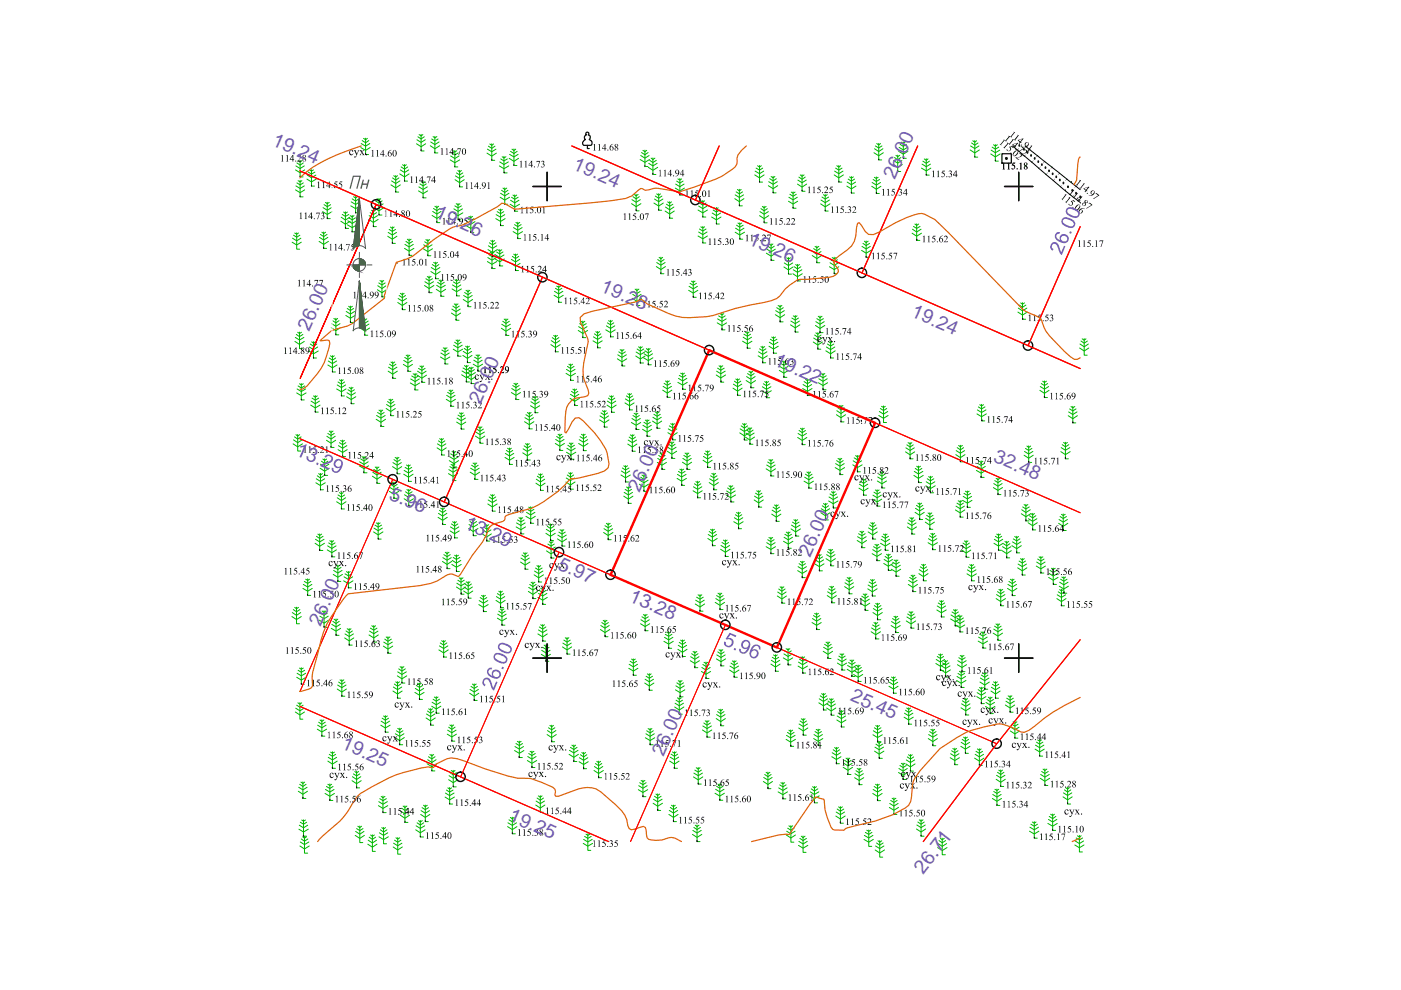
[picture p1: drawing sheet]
<svg xmlns="http://www.w3.org/2000/svg" width="297mm" height="210mm" viewBox="0 0 297 210" stroke-linecap="round" stroke-linejoin="round" font-family="sans-serif">
<defs><g id="words">
<g font-size="4.1" fill="#735cb8">
<text x="57.5" y="30.7" transform="rotate(24 57.5 30.7)">19.24</text>
<text x="121.2" y="35.8" transform="rotate(24 121.2 35.8)">19.24</text>
<text x="189.7" y="38.2" transform="rotate(-66 189.7 38.2)">26.00</text>
<text x="92.1" y="46.1" transform="rotate(24 92.1 46.1)">19.26</text>
<text x="158.5" y="51.6" transform="rotate(24 158.5 51.6)">19.26</text>
<text x="127.1" y="61.7" transform="rotate(24 127.1 61.7)">19.28</text>
<text x="65.5" y="70.4" transform="rotate(-66 65.5 70.4)">26.00</text>
<text x="193" y="67" transform="rotate(24 193 67)">19.24</text>
<text x="164" y="77.3" transform="rotate(24 164 77.3)">19.22</text>
<text x="101.9" y="85.9" transform="rotate(-66 101.9 85.9)">26.00</text>
<text x="210.4" y="97.7" transform="rotate(24 210.4 97.7)">32.48</text>
<text x="82.3" y="105.7" transform="rotate(24 82.3 105.7)">5.96</text>
<text x="135.6" y="104.6" transform="rotate(-66 135.6 104.6)">26.00</text>
<text x="171.8" y="118.3" transform="rotate(-66 171.8 118.3)">26.00</text>
<text x="118.1" y="120.6" transform="rotate(24 118.1 120.6)">5.97</text>
<text x="133.2" y="127.3" transform="rotate(24 133.2 127.3)">13.28</text>
<text x="68" y="133" transform="rotate(-66 68 133)">26.00</text>
<text x="180.1" y="148.5" transform="rotate(24 180.1 148.5)">25.45</text>
<text x="72.2" y="158.5" transform="rotate(24 72.2 158.5)">19.25</text>
<text x="140.7" y="160.6" transform="rotate(-66 140.7 160.6)">26.00</text>
<text x="107.7" y="173.9" transform="rotate(24 107.7 173.9)">19.25</text>
<text x="195.7" y="185.5" transform="rotate(-52 195.7 185.5)">26.71</text>
</g>
</g></defs>
<!-- layer: SC007 -->
<g fill="none" stroke="#000" stroke-width=".25">
<path d="M212.4 32.6h2v2h-2z"/>
<circle cx="213.4" cy="33.6" r=".19"/>
</g>
<g fill="none" stroke="#00b800" stroke-width=".21">
<path d="M62.7 36l.9 .6 1-.6M62.7 35.2l.9 .5 .9-.5M62.7 39.4l.9 .6 .9-.6M62.9 34.5l.7 .5 .7-.5M62.9 38.8l.7 .4 .7-.4M63.2 34.1l.4 .3 .4-.3M63.2 38.3l.4 .3 .4-.3M63.6 34v3.5h.7M63.6 38.2v3.5h.7M65.1 38l.9 .6 1.1-.6M65.2 37.1l.8 .6 1-.6M65.4 36.5l.6 .4 .8-.4"/>
<path d="M65.7 36l.3 .3 .5-.3M66 36v3.5h.7M76.5 31.3l1 .6 1-.6M76.6 30.4l.9 .6 .9-.6M76.8 29.8l.7 .5 .7-.5M77.1 29.3l.4 .3 .4-.3M77.5 29.3v3.5h.6M82.9 39.2l1 .6 1-.6M83 38.4l.9 .5 .9-.5M83.2 37.7l.7 .5 .7-.5M83.5 37.3l.4 .2 .4-.2M83.9 37.2v3.5h.6"/>
<path d="M84.8 36.9l1 .6 .9-.6M84.9 36l.9 .6 .9-.6M85 35.4l.8 .5 .6-.5M85.3 34.9l.5 .3 .3-.3M85.8 34.9v3.5h.6M88.3 30.5l1 .6 1-.6M88.4 29.6l.9 .6 .9-.6M88.6 29l.7 .5 .7-.5M88.8 39.6l.9 .6 .9-.6M88.9 28.5l.4 .3 .4-.3M89 39l.7 .4 .7-.4M89.3 28.5v3.5h.6"/>
<path d="M89.3 38.5l.4 .3 .4-.3M89.7 38.5v3.5h.6M91.2 30.9l1 .6 1-.6M91.3 30.1l.9 .5 .9-.5M91.5 29.5l.7 .4 .7-.4M91.8 29l.4 .3 .4-.3M92.2 28.9v3.5h.6M95.5 33.9l.9 .6 1.1-.6M95.5 33.1l.9 .5 .9-.5M95.8 32.4l.6 .5 .8-.5M96.1 32l.3 .2 .5-.2M96.4 31.9v3.5h.7"/>
<path d="M96.5 38.1l1 .6 .9-.6M96.6 37.3l.9 .5 .8-.5M96.8 36.7l.7 .4 .6-.4M97.1 36.2l.4 .2 .3-.2M97.5 36.1v3.5h.6M103.3 32.5l1 .6 .9-.6M103.3 31.6l1 .6 .9-.6M103.5 31l.8 .5 .6-.5M103.8 30.5l.5 .3 .3-.3M104.3 30.5v3.5h.6M105.9 35.2l.9 .6 1.1-.6M106 34.3l.8 .6 1-.6"/>
<path d="M106.2 33.7l.6 .4 .8-.4M106.5 33.2l.3 .3 .5-.3M106.6 39.9l.4 .3 .4-.3M106.8 33.1v3.6h.7M107 39.8v3.5h.7M108 33.6l1 .6 .9-.6M108 32.7l1 .6 .9-.6M108.2 32.1l.8 .5 .6-.5M108.5 31.6l.5 .3 .3-.3M109 31.6v3.5h.6M135.7 33.8l1 .6 1-.6M135.8 33l.9 .5 .9-.5"/>
<path d="M136 32.3l.7 .5 .7-.5M136.3 31.9l.4 .3 .4-.3M136.7 31.8v3.5h.7M137.5 35.5l.9 .6 1-.6M137.5 34.6l.9 .6 .9-.6M137.8 34l.6 .5 .7-.5M138 33.5l.4 .3 .5-.3M138.4 33.5v3.5h.7M143.2 39.9l.9 .6 1-.6M143.3 39l.8 .6 .9-.6M143.5 38.4l.6 .4 .7-.4M143.7 37.9l.4 .3 .4-.3"/>
<path d="M144.1 37.8v3.6h.7M160 37.1l1 .6 1-.6M160.1 36.3l.9 .5 .9-.5M160.3 35.6l.7 .5 .7-.5M160.6 35.1l.4 .3 .4-.3M161 35.1v3.5h.7M162.9 39.4l1 .6 1-.6M163 38.5l.9 .6 .9-.6M163.2 37.9l.7 .5 .7-.5M163.5 37.4l.4 .3 .4-.3M163.9 37.4v3.5h.6M169.1 39l1 .7 .9-.7"/>
<path d="M169.2 38.2l.9 .5 .8-.5M169.4 37.5l.7 .5 .6-.5M169.7 37.1l.4 .3 .4-.3M170.1 37v3.6h.6M176.9 37.1l.9 .6 1-.6M177 36.3l.8 .5 .9-.5M177.2 35.6l.6 .5 .7-.5M177.4 35.1l.4 .3 .4-.3M177.8 35.1v3.5h.7M179.5 39.5l1 .5 1-.5M179.6 38.6l.9 .6 .9-.6M179.8 38l.7 .4 .7-.4"/>
<path d="M180.1 37.5l.4 .3 .4-.3M180.5 37.4v3.5h.6M184.8 39.5l1 .6 1-.6M184.9 38.7l.9 .5 .9-.5M185.1 38.1l.7 .4 .7-.4M185.3 32.4l1 .6 1-.6M185.4 37.6l.4 .2 .4-.2M185.4 31.5l.9 .6 .9-.6M185.6 30.9l.7 .5 .7-.5M185.8 37.5v3.5h.6M185.9 30.4l.4 .3 .4-.3M186.3 30.4v3.5h.6"/>
<path d="M189.4 34.9l.9 .6 1-.6M189.4 34l.9 .6 .9-.6M189.7 33.4l.6 .5 .7-.5M189.9 32.9l.4 .3 .5-.3M190.3 32.9v3.5h.7M190.5 32.1l1 .6 1-.6M190.6 31.2l.9 .6 .9-.6M190.8 30.6l.7 .4 .7-.4M191.1 30.1l.4 .3 .4-.3M191.5 30.1v3.5h.7M195.4 35.6l1 .6 1-.6M195.5 34.8l.9 .5 .9-.5"/>
<path d="M195.7 34.2l.7 .4 .7-.4M196 33.7l.4 .3 .4-.3M196.4 33.7v3.4h.6M205.7 31.8l1 .6 .9-.6M205.8 30.9l.9 .6 .9-.6M206 30.3l.7 .5 .6-.5M206.2 29.8l.5 .3 .4-.3M206.7 29.8v3.5h.6M210.1 32.6l.9 .7 1-.7M210.1 31.8l.9 .6 1-.6M210.4 31.2l.6 .4 .8-.4M210.7 30.7l.3 .3 .5-.3"/>
<path d="M211 30.6v3.6h.7M61.9 51.4l1 .5 1-.5M62 50.5l.9 .6 .9-.6M62.2 49.9l.7 .4 .7-.4M62.5 49.4l.4 .3 .4-.3M62.7 40.3l.9 .6 1-.6M62.9 49.4v3.4h.6M67.6 51.2l1 .6 1-.6M67.7 50.3l.9 .6 .9-.6M67.9 49.7l.7 .5 .7-.5M68.2 49.2l.4 .3 .4-.3M68.4 44.9l1 .6 1-.6"/>
<path d="M68.5 44l.9 .6 .9-.6M68.6 49.2v3.5h.7M68.7 43.4l.7 .4 .7-.4M69 42.9l.4 .3 .4-.3M69.4 42.9v3.5h.6M72.3 46.9l.9 .6 1.1-.6M72.3 46.1l.9 .6 1-.6M72.6 45.5l.6 .4 .8-.4M72.9 45l.3 .3 .5-.3M73.2 44.9v3.5h.7M73.7 47.7l1 .6 .9-.6M73.7 46.8l1 .6 .9-.6"/>
<path d="M74 46.2l.7 .4 .7-.4M74.3 45.7l.4 .3 .4-.3M74.4 43.6l1 .6 1-.6M74.5 42.8l.9 .5 .9-.5M74.7 42.2l.7 .4 .7-.4M74.7 45.7v3.4h.6M75 41.7l.4 .3 .4-.3M75.4 41.7v3.4h.6M78.2 46.5l1 .7 1-.7M78.3 45.7l.9 .6 .9-.6M78.5 45.1l.7 .4 .6-.4M78.8 44.6l.4 .3 .4-.3"/>
<path d="M79.2 44.5v3.5h.6M79.3 44.1l1 .6 1-.6M79.5 43.2l.8 .6 .9-.6M79.6 42.6l.7 .5 .7-.5M79.9 42.1l.4 .3 .4-.3M80.3 60l.7 .4 .7-.4M80.3 42.1v3.5h.7M80.6 59.5l.4 .3 .4-.3M81 59.4v3.5h.6M82.2 50.1l1 .6 1-.6M82.3 49.3l.9 .5 .9-.5M82.5 48.6l.7 .5 .7-.5"/>
<path d="M82.8 48.1l.4 .3 .4-.3M83.2 48.1v3.5h.6M85.8 52.7l.9 .6 1.1-.6M85.9 51.8l.8 .6 .9-.6M86.1 51.2l.6 .4 .8-.4M86.4 50.7l.3 .3 .5-.3M86.7 50.7v3.4h.7M88.7 40.5l1 .6 1-.6M89.7 52.7l1 .6 1-.6M89.8 51.9l.9 .6 .9-.6M90 51.3l.7 .4 .7-.4M90.1 59.7l.9 .6 .9-.6"/>
<path d="M90.3 50.8l.4 .3 .4-.3M90.3 59.1l.7 .4 .7-.4M90.6 58.6l.4 .3 .4-.3M90.7 50.8v3.4h.7M91 58.5v3.6h.6M91.4 57.6l1 .6 .9-.6M91.4 56.7l1 .6 .9-.6M91.6 45.7l1 .6 1-.6M91.7 56.1l.7 .5 .6-.5M91.7 44.8l.9 .6 .9-.6M91.9 44.2l.7 .5 .7-.5M91.9 55.6l.5 .3 .4-.3"/>
<path d="M92.2 43.7l.4 .3 .4-.3M92.4 55.6v3.5h.6M92.6 43.7v3.5h.7M92.8 59.9l.7 .4 .7-.4M93.1 59.4l.4 .3 .4-.3M93.5 59.4v3.4h.6M96.1 45.1l1 .6 1-.6M96.1 59.8l.7 .4 .7-.4M96.2 44.3l.9 .5 .9-.5M96.4 43.6l.7 .5 .7-.5M96.4 59.3l.4 .3 .4-.3M96.7 43.2l.4 .3 .4-.3"/>
<path d="M96.8 59.2v3.5h.7M97.1 43.1v3.5h.6M98.8 47.8l1 .6 1-.6M98.9 47l.9 .5 .9-.5M99.1 46.4l.7 .4 .7-.4M99.4 45.9l.4 .2 .4-.2M99.8 45.8v3.5h.7M103.3 55.5l1 .5 1-.5M103.4 54.6l.9 .6 .9-.6M103.5 52.9l.9 .7 1.1-.7M103.5 52.1l.9 .6 .9-.6M103.6 54l.7 .4 .7-.4"/>
<path d="M103.8 51.5l.6 .4 .8-.4M103.9 53.5l.4 .3 .4-.3M104.1 51l.3 .3 .5-.3M104.3 53.4v3.5h.7M104.4 50.9v3.5h.7M105 54.9l1 .6 .9-.6M105.1 54.1l.9 .5 .8-.5M105.1 46.4l1 .5 1-.5M105.2 45.5l.9 .6 .9-.6M105.3 53.4l.7 .4 .6-.4M105.4 44.9l.7 .4 .7-.4M105.6 53l.4 .3 .4-.3"/>
<path d="M105.7 44.4l.4 .3 .4-.3M106 52.9v3.5h.6M106 41.8l1 .6 1-.6M106.1 44.3v3.5h.7M106.1 41l.9 .5 .9-.5M106.3 40.3l.7 .5 .7-.5M108.2 43.3l.9 .6 1.1-.6M108.2 42.5l.9 .5 .9-.5M108.3 55.8l1 .7 1-.7M108.4 55l.9 .5 .9-.5M108.5 41.8l.6 .4 .8-.4M108.6 54.4l.7 .4 .7-.4"/>
<path d="M108.8 41.4l.3 .3 .5-.3M108.8 49.1l1 .6 1-.6M108.9 48.3l.9 .5 .9-.5M108.9 53.9l.4 .3 .4-.3M109.1 47.6l.7 .4 .7-.4M109.1 41.3v3.5h.7M109.3 53.8v3.6h.6M109.4 47.2l.4 .3 .4-.3M109.8 47.1v3.5h.6M133.9 43.2l1 .6 1-.6M134 42.3l.9 .6 .9-.6M134.2 41.7l.7 .5 .7-.5"/>
<path d="M134.5 41.2l.4 .3 .4-.3M134.9 41.2v3.5h.6M138.6 43.1l1.1 .6 .9-.6M138.8 42.2l.9 .6 .8-.6M138.9 41.6l.8 .4 .6-.4M139.1 56.5l1 .7 1-.7M139.2 41.1l.5 .3 .3-.3M139.2 55.7l.9 .5 .9-.5M139.4 55l.7 .5 .7-.5M139.7 41.1v3.5h.6M139.7 54.6l.4 .3 .4-.3M140.1 54.5v3.5h.7"/>
<path d="M141 44.7l1 .7 1-.7M141.1 43.9l.9 .6 .9-.6M141.3 43.3l.7 .4 .7-.4M141.6 42.8l.4 .3 .4-.3M142 42.8v3.5h.6M146.6 59.6l.4 .3 .4-.3M147 59.6v3.4h.6M148 44.5l1 .6 1-.6M148 50l1 .6 1-.6M148.1 43.7l.9 .5 .9-.5M148.1 49.2l.9 .5 .9-.5M148.3 43.1l.7 .4 .7-.4"/>
<path d="M148.3 48.6l.7 .4 .7-.4M148.6 42.6l.4 .2 .4-.2M148.6 48.1l.4 .2 .4-.2M149 42.5v3.5h.6M149 48v3.5h.6M150.9 46l1 .6 1-.6M151 45.2l.9 .5 .9-.5M151.2 44.5l.7 .5 .7-.5M151.5 44.1l.4 .2 .4-.2M151.9 44v3.5h.6M155.8 42.1l1 .7 .9-.7M155.9 49.2l.9 .6 1.1-.6"/>
<path d="M155.9 41.3l.9 .6 .8-.6M156 48.4l.8 .5 .9-.5M156.1 40.7l.7 .4 .6-.4M156.2 47.8l.6 .4 .8-.4M156.3 40.2l.5 .3 .3-.3M156.5 47.3l.3 .2 .5-.2M156.8 40.1v3.5h.6M156.8 47.2v3.5h.7M161 45.7l1 .7 1-.7M161.1 44.9l.9 .5 .9-.5M161.3 44.2l.7 .5 .7-.5M161.6 43.8l.4 .3 .4-.3"/>
<path d="M162 43.7v3.5h.6M162.5 53.7l1 .6 1-.6M162.6 52.8l.9 .6 .9-.6M162.8 52.2l.7 .5 .7-.5M163.1 51.7l.4 .3 .4-.3M163.5 51.7v3.5h.6M166.2 56.6l1 .6 .9-.6M166.3 55.8l.9 .5 .9-.5M166.5 55.1l.7 .5 .7-.5M166.8 54.7l.4 .2 .4-.2M167.2 54.6v3.5h.6M167.2 42.7l.9 .6 1-.6"/>
<path d="M167.3 41.8l.8 .6 .9-.6M167.5 41.2l.6 .4 .7-.4M167.8 40.7l.3 .3 .5-.3M168.1 58l1 .7 1-.7M168.1 40.7v3.5h.7M168.2 57.2l.9 .5 .9-.5M168.4 56.6l.7 .4 .7-.4M168.7 56.1l.4 .3 .4-.3M169.1 56v3.6h.6M172.2 54.2l1 .6 1-.6M172.3 53.3l.9 .6 .9-.6M172.5 52.7l.7 .5 .7-.5"/>
<path d="M172.8 52.2l.4 .3 .4-.3M173.2 52.2v3.5h.6M174 43.2l1 .7 1-.7M174.1 42.4l.9 .6 .9-.6M174.3 41.8l.7 .4 .7-.4M174.6 41.3l.4 .3 .4-.3M175 41.2v3.5h.6M175.9 56.6l1 .6 .9-.6M176 55.7l.9 .6 .9-.6M176.1 55.1l.8 .4 .6-.4M176.4 54.6l.5 .3 .3-.3M176.9 54.5v3.5h.6"/>
<path d="M182.7 53.1l.9 .6 1.1-.6M182.8 52.2l.8 .6 .9-.6M183 51.6l.6 .5 .8-.5M183.3 51.1l.3 .3 .5-.3M183.6 51.1v3.5h.7M193.4 49.4l1 .7 1-.7M193.5 48.6l.9 .6 .9-.6M193.7 48l.7 .4 .7-.4M194 47.5l.4 .3 .4-.3M194.4 47.5v3.5h.6M62.5 72.4l1 .6 1-.6M62.6 71.5l.9 .6 .9-.6"/>
<path d="M62.8 70.9l.7 .5 .7-.5M63.1 70.4l.4 .3 .4-.3M63.5 70.4v3.5h.6M65.5 74.4l1 .6 1-.6M65.6 73.6l.9 .5 .9-.5M65.8 72.9l.7 .5 .7-.5M66.1 72.5l.4 .3 .4-.3M66.5 72.4v3.5h.6M69.5 77.4l1 .6 1-.6M69.6 76.5l.9 .6 .9-.6M69.8 75.9l.7 .5 .7-.5M70.1 75.4l.4 .3 .4-.3"/>
<path d="M70.2 69.5l1 .6 1-.6M70.3 68.6l.9 .6 .9-.6M70.5 75.4v3.5h.6M70.5 68l.7 .5 .7-.5M70.8 67.5l.4 .3 .4-.3M71.2 67.5v3.5h.6M73.3 66.9l1 .6 1-.6M73.4 66l.9 .6 .9-.6M73.6 65.4l.7 .4 .7-.4M73.9 64.9l.4 .3 .4-.3M74.3 64.9v3.5h.6M76.4 69.6l.9 .6 1.1-.6"/>
<path d="M76.5 68.7l.8 .6 .9-.6M76.7 68.1l.6 .4 .8-.4M77 67.6l.3 .3 .5-.3M77.3 67.6v3.5h.7M80 61.4l1 .7 1-.7M80.1 60.6l.9 .6 .9-.6M82.3 78.7l1 .6 .9-.6M82.4 77.9l.9 .5 .9-.5M82.6 77.2l.7 .5 .6-.5M82.9 76.8l.4 .2 .4-.2M83.3 76.7v3.5h.6M84.3 64.1l1 .7 1-.7"/>
<path d="M84.4 63.3l.9 .5 .9-.5M84.6 62.7l.7 .4 .7-.4M84.9 62.2l.4 .3 .4-.3M85.3 62.1v3.6h.6M85.5 77.3l1 .6 1-.6M85.6 76.4l.9 .6 .9-.6M85.8 75.8l.7 .4 .7-.4M86.1 75.3l.4 .3 .4-.3M86.5 75.2v3.5h.6M87.3 79.7l.7 .4 .7-.4M87.6 79.2l.4 .3 .4-.3M88 79.2v3.5h.6"/>
<path d="M88.4 79.5l1.1 .7 .9-.7M88.5 78.7l1 .6 .8-.6M88.7 78.1l.8 .4 .6-.4M89 77.6l.5 .3 .3-.3M89.5 77.6v3.5h.6M90 60.5l1 .7 1-.7M92.5 61.3l1 .7 1-.7M92.6 60.5l.9 .5 .9-.5M93.4 75.7l1 .6 1-.6M93.5 74.8l.9 .6 .9-.6M93.7 74.2l.7 .4 .6-.4M94 73.7l.4 .3 .4-.3"/>
<path d="M94.4 73.7v3.5h.6M95.7 66.4l1 .6 1-.6M95.8 65.5l.9 .6 .9-.6M95.8 61.3l1 .5 1-.5M95.9 60.4l.9 .6 .9-.6M96 64.9l.7 .5 .7-.5M96.1 74l1 .6 1-.6M96.2 73.2l.9 .5 .9-.5M96.3 64.4l.4 .3 .4-.3M96.4 72.6l.7 .4 .7-.4M96.7 64.4v3.5h.6M96.7 72.1l.4 .3 .4-.3"/>
<path d="M97.1 72.1v3.4h.6M97.9 79.5l1 .6 1-.6M98 78.7l.9 .5 .9-.5M98.1 75.4l1 .6 1-.6M98.2 78l.7 .4 .7-.4M98.2 63.5l1 .6 1-.6M98.2 74.5l.9 .6 .9-.6M98.3 62.7l.9 .5 .9-.5M98.4 73.9l.7 .4 .7-.4M98.5 77.5l.4 .3 .4-.3M98.5 62l.7 .5 .7-.5M98.7 73.4l.4 .3 .4-.3"/>
<path d="M98.8 61.6l.4 .2 .4-.2M98.9 77.5v3.5h.6M98.9 79.8l1 .7 1-.7M99 79l.9 .5 .9-.5M99.1 73.4v3.5h.6M99.2 61.5v3.5h.7M99.2 78.4l.7 .4 .7-.4M99.5 77.9l.4 .3 .4-.3M99.9 77.9v3.4h.6M100.3 77.2l1 .6 1-.6M100.5 76.4l.8 .5 .9-.5M100.6 75.7l.7 .5 .7-.5"/>
<path d="M100.9 75.3l.4 .2 .4-.2M101.3 75.2v3.5h.7M106.3 69.6l1 .6 1-.6M106.4 68.7l.9 .6 .9-.6M106.6 68.1l.7 .5 .7-.5M106.9 67.6l.4 .3 .4-.3M107.3 67.6v3.5h.6M116.8 73.1l1 .6 1-.6M116.9 72.2l.9 .6 .9-.6M117.1 71.6l.7 .5 .7-.5M117.4 71.1l.4 .3 .4-.3M117.5 62.6l.9 .6 1-.6"/>
<path d="M117.6 61.8l.8 .5 .9-.5M117.8 61.1l.6 .5 .7-.5M117.8 71.1v3.5h.6M118 60.7l.4 .2 .4-.2M118.4 60.6v3.5h.7M120 79.2l1 .6 1-.6M120.1 78.3l.9 .6 .9-.6M120.3 77.7l.7 .4 .7-.4M120.6 77.2l.4 .3 .4-.3M121 77.2v3.4h.6M122.6 70.1l1 .6 1-.6M122.7 69.3l.9 .5 .9-.5"/>
<path d="M122.9 68.6l.7 .4 .7-.4M123.2 68.1l.4 .3 .4-.3M123.6 68.1v3.5h.6M125.7 72.3l1 .6 1-.6M125.8 71.4l.9 .6 .9-.6M126 70.8l.7 .4 .7-.4M126.3 70.3l.4 .3 .4-.3M126.7 70.3v3.4h.6M128.4 69.9l1.1 .6 .9-.6M128.6 69.1l.9 .5 .8-.5M128.8 68.5l.7 .4 .6-.4M129 68l.5 .2 .3-.2"/>
<path d="M129.5 67.9v3.5h.6M130.9 76.1l1 .6 1-.6M131 75.2l.9 .6 .9-.6M131.2 74.6l.7 .5 .7-.5M131.5 74.1l.4 .3 .4-.3M131.9 74.1v3.5h.6M134.1 63.2l.9 .7 1-.7M134.2 62.4l.8 .6 .9-.6M134.4 61.8l.6 .4 .7-.4M134.7 61.3l.3 .3 .5-.3M134.8 75.5l1 .6 1-.6M134.9 74.6l.9 .6 .9-.6"/>
<path d="M135 61.3v3.5h.7M135.1 74l.7 .5 .7-.5M135.4 73.5l.4 .3 .4-.3M135.8 73.5v3.5h.6M136.4 75.9l1.1 .6 .9-.6M136.6 75l.9 .6 .8-.6M136.7 74.4l.8 .4 .6-.4M137 73.9l.5 .3 .3-.3M137.5 73.9v3.4h.6M144 79.6l.7 .4 .7-.4M144.3 79.1l.4 .3 .4-.3M144.7 79.1v3.5h.7"/>
<path d="M146 61.6l1 .5 1-.5M146.1 60.7l.9 .6 .9-.6M146.3 60.1l.7 .4 .7-.4M151.8 79.5l1 .6 1-.6M151.9 78.7l.9 .5 1-.5M152.1 68.5l1 .5 1-.5M152.1 78.1l.7 .4 .7-.4M152.1 67.6l1 .6 .9-.6M152.4 67l.7 .4 .7-.4M152.4 77.6l.4 .3 .4-.3M152.7 66.5l.4 .3 .4-.3M152.8 77.5v3.5h.7"/>
<path d="M153.1 66.5v3.4h.6M157.4 72.3l1.1 .6 .9-.6M157.6 71.5l.9 .6 .8-.6M157.7 70.9l.8 .4 .6-.4M158 70.4l.5 .3 .3-.3M158.3 79.8l.9 .6 .9-.6M158.5 70.4v3.4h.6M158.5 79.2l.7 .5 .7-.5M158.8 78.7l.4 .3 .4-.3M159.2 78.7v3.5h.7M160.7 75.4l1 .6 1-.6M160.8 74.6l.9 .5 .9-.5"/>
<path d="M161 74l.7 .4 .7-.4M161.3 73.5l.4 .2 .4-.2M161.7 73.4v3.5h.6M163 73.4l1 .6 1-.6M163.1 72.6l.9 .5 .9-.5M163.3 71.9l.7 .4 .7-.4M163.6 71.5l.4 .3 .4-.3M164 71.4v3.5h.7M164.4 66.7l1 .7 1-.7M164.5 65.9l.9 .5 .9-.5M164.7 65.2l.7 .5 .7-.5M165 64.8l.4 .3 .4-.3"/>
<path d="M165.2 78.5l1 .6 1-.6M165.3 77.7l.9 .5 .9-.5M165.4 64.7v3.5h.6M165.5 77l.7 .5 .7-.5M165.8 76.6l.4 .2 .4-.2M166.2 76.5v3.5h.6M167.6 68.9l1 .6 1-.6M167.7 68.1l.9 .5 .9-.5M167.9 67.4l.7 .5 .7-.5M168.2 67l.4 .2 .4-.2M168.6 66.9v3.5h.6M172.4 72.5l1 .7 1-.7"/>
<path d="M172.5 71.7l.9 .5 .9-.5M172.7 71l.7 .5 .7-.5M172.9 69l1 .6 1-.6M173 68.2l.9 .5 .9-.5M173 70.6l.4 .3 .4-.3M173.2 67.6l.7 .4 .7-.4M173.4 70.5v3.5h.6M173.5 67.1l.4 .3 .4-.3M173.8 79.7l.7 .4 .7-.4M173.9 67v3.5h.6M174.1 79.2l.4 .3 .4-.3M174.5 79.2v3.4h.6"/>
<path d="M175.1 74.4l1 .6 1-.6M175.2 73.6l.9 .5 .9-.5M175.4 72.9l.7 .5 .7-.5M175.7 72.4l.4 .3 .4-.3M176.1 72.4v3.5h.6M215.8 66.2l1 .6 1-.6M215.9 65.3l.9 .6 .9-.6M216.1 64.7l.7 .5 .7-.5M216.4 64.2l.4 .3 .4-.3M216.8 64.2v3.5h.7M228.9 73.8l1 .6 .9-.6M229 72.9l.9 .6 .9-.6"/>
<path d="M229.2 72.3l.7 .5 .6-.5M229.4 71.8l.5 .3 .4-.3M229.9 71.8v3.5h.6M62.1 94.1l1 .6 1-.6M62.2 93.3l.9 .6 1-.6M62.4 92.6l.7 .5 .7-.5M62.7 92.2l.4 .3 .4-.3M62.9 83.3l1 .6 1-.6M63 82.5l.9 .5 .9-.5M63.1 92.1v3.5h.7M63.2 81.8l.7 .5 .7-.5M63.5 81.4l.4 .2 .4-.2"/>
<path d="M63.9 81.3v3.5h.6M65.9 85.9l.9 .6 1.1-.6M66 85l.8 .6 .9-.6M66.2 84.4l.6 .4 .8-.4M66.5 83.9l.3 .3 .5-.3M66.8 83.9v3.5h.7M67.9 99.3l.9 .6 1-.6M67.9 98.4l.9 .6 .9-.6M68.2 97.8l.6 .5 .7-.5M68.5 97.3l.3 .3 .5-.3M68.8 97.3v3.5h.7M69.2 93.3l1 .7 1-.7"/>
<path d="M69.3 92.5l.9 .6 .9-.6M69.5 91.9l.7 .4 .7-.4M69.8 91.4l.4 .3 .4-.3M70.2 91.4v3.5h.6M71.4 82.5l1 .6 1-.6M71.5 81.6l.9 .6 .9-.6M71.7 81l.7 .4 .7-.4M71.7 95.3l.9 .6 1-.6M71.8 94.5l.8 .5 .9-.5M72 80.5l.4 .3 .4-.3M72 93.9l.6 .4 .7-.4M72.2 93.4l.4 .2 .4-.2"/>
<path d="M72.4 80.5v3.4h.6M72.6 93.3v3.5h.7M73.5 84.1l1 .6 .9-.6M73.6 83.3l.9 .5 .9-.5M73.8 82.6l.7 .5 .6-.5M74 82.2l.5 .2 .3-.2M74.5 82.1v3.5h.6M76.2 98.8l1 .6 .9-.6M76.2 97.9l1 .6 .9-.6M76.5 97.3l.7 .4 .7-.4M76.8 96.8l.4 .3 .4-.3M77.2 96.8v3.4h.6"/>
<path d="M79.2 99.5l.7 .4 .7-.4M79.5 99l.4 .3 .4-.3M79.8 88.9l1 .6 .9-.6M79.8 88.1l1 .5 .9-.5M79.9 99v3.5h.7M80.1 87.5l.7 .4 .6-.4M80.3 87l.5 .2 .4-.2M80.8 86.9v3.5h.6M81.9 86.6l.9 .6 1-.6M82 85.8l.8 .5 .9-.5M82.2 85.1l.6 .5 .7-.5M82.5 84.7l.3 .3 .5-.3"/>
<path d="M82.8 84.6v3.5h.7M83.2 98.9l1 .7 1-.7M83.3 98.1l.9 .5 .9-.5M83.5 97.5l.7 .4 .7-.4M83.8 97l.4 .3 .4-.3M84.2 96.9v3.6h.6M85.7 99.7l.9 .6 .9-.6M85.9 99.1l.7 .4 .7-.4M86.2 98.6l.4 .3 .4-.3M86.6 98.6v3.5h.6M87 81.2l1 .6 1-.6M87.1 80.3l.9 .6 .9-.6"/>
<path d="M92.7 95l.9 .6 1-.6M92.8 94.1l.8 .6 .9-.6M93 93.5l.6 .4 .7-.4M93.2 93l.4 .3 .4-.3M93.6 93v3.5h.7M94.6 84.7l1 .6 1-.6M94.7 83.8l.9 .6 .9-.6M94.9 83.2l.7 .4 .7-.4M95.2 99.6l.9 .5 .8-.5M95.2 82.7l.4 .3 .4-.3M95.3 97.7l1 .6 .9-.6M95.4 96.9l.9 .5 .9-.5"/>
<path d="M95.4 98.9l.7 .5 .6-.5M95.5 96.2l.8 .4 .6-.4M95.6 82.7v3.4h.6M95.6 98.5l.5 .2 .3-.2M95.8 95.7l.5 .3 .3-.3M96.1 98.4v3.5h.6M96.3 95.7v3.5h.6M96.8 89.5l1 .6 1-.6M96.9 88.6l.9 .6 .9-.6M97.1 88l.7 .4 .7-.4M97.4 87.5l.4 .3 .4-.3M97.8 87.5v3.5h.6"/>
<path d="M99.8 99.3l.9 .5 .9-.5M100 98.6l.7 .5 .7-.5M100.3 98.2l.4 .3 .4-.3M100.7 98.1v3.5h.6M100.8 92.5l1 .6 1-.6M100.9 91.6l.9 .6 .9-.6M101.1 91l.7 .4 .7-.4M101.4 90.5l.4 .3 .4-.3M101.8 90.5v3.5h.6M107.1 97l.9 .6 1-.6M107.1 96.1l.9 .6 .9-.6M107.4 95.5l.6 .4 .7-.4"/>
<path d="M107.6 95l.4 .3 .4-.3M108 95v3.5h.7M108.4 83.2l1 .6 1-.6M108.5 82.4l.9 .5 .9-.5M108.7 81.7l.7 .5 .7-.5M109 81.3l.4 .3 .4-.3M109.4 81.2v3.5h.6M110.8 96l1 .6 1-.6M110.9 95.2l.9 .5 .9-.5M111.1 94.5l.7 .5 .7-.5M111.2 89.4l1 .6 1-.6M111.3 88.6l.9 .5 .9-.5"/>
<path d="M111.4 94.1l.4 .3 .4-.3M111.5 87.9l.7 .5 .7-.5M111.8 87.5l.4 .3 .4-.3M111.8 94v3.5h.6M112.2 87.4v3.5h.7M112.5 86l1 .6 .9-.6M112.6 85.2l.9 .5 .8-.5M112.8 84.5l.7 .5 .6-.5M113 84.1l.5 .3 .3-.3M113.5 84v3.5h.6M117.7 94l1 .6 1-.6M117.8 93.2l.9 .5 .9-.5"/>
<path d="M118 92.5l.7 .5 .7-.5M118.3 92.1l.4 .3 .4-.3M118.7 92v3.5h.6M120.1 95.9l1 .6 1-.6M120.2 95l.9 .6 .9-.6M120.4 94.4l.7 .5 .7-.5M120.7 93.9l.4 .3 .4-.3M120.9 84.5l.9 .6 1.1-.6M120.9 83.6l.9 .6 .9-.6M121.1 93.9v3.5h.6M121.2 83l.6 .4 .7-.4M121.5 82.5l.3 .3 .5-.3"/>
<path d="M121.8 82.5v3.5h.7M122.7 94l1 .7 1-.7M122.8 93.2l.9 .6 .9-.6M123 92.6l.7 .4 .7-.4M123.3 92.1l.4 .3 .4-.3M123.7 92v3.5h.6M127.1 89l1 .7 1-.7M127.2 88.2l.9 .6 .9-.6M127.4 87.5l.7 .5 .7-.5M127.7 87.1l.4 .3 .4-.3M128.1 87v3.6h.7M128.7 85.9l1 .6 .9-.6"/>
<path d="M128.8 85l.9 .6 .9-.6M129 84.4l.7 .5 .6-.5M129.2 83.9l.5 .3 .3-.3M129.7 83.9v3.5h.6M131.7 99.9l.9 .5 .9-.5M132 99.2l.6 .5 .8-.5M132.2 98.8l.4 .2 .5-.2M132.5 85.4l1 .6 1-.6M132.6 84.6l.9 .5 .9-.5M132.6 98.7v3.5h.7M132.8 83.9l.7 .5 .7-.5M133.1 83.5l.4 .2 .4-.2"/>
<path d="M133.1 94.1l1 .7 .9-.7M133.2 93.3l.9 .6 .9-.6M133.4 92.7l.7 .4 .6-.4M133.5 83.4v3.5h.6M133.6 92.2l.5 .3 .4-.3M133.9 89.6l1 .6 .9-.6M134 88.7l.9 .6 .9-.6M134.1 92.2v3.5h.6M134.2 88.1l.7 .4 .7-.4M134.5 87.6l.4 .3 .4-.3M134.9 87.5v3.6h.6M136.2 91l1 .6 1-.6"/>
<path d="M136.3 90.2l.9 .5 .9-.5M136.5 89.5l.7 .5 .7-.5M136.8 89.1l.4 .2 .4-.2M137.2 89v3.5h.6M138.3 89.3l1 .6 1-.6M138.4 88.5l.9 .5 .9-.5M138.6 87.8l.7 .5 .7-.5M138.9 87.3l.4 .3 .4-.3M139.3 87.3v3.5h.7M139.4 98l.9 .6 1-.6M139.4 97.2l.9 .5 .9-.5M139.7 96.6l.6 .4 .7-.4"/>
<path d="M140 96.1l.3 .3 .5-.3M140.3 96.1v3.4h.7M140.5 82.7l1 .7 1-.7M140.6 81.9l.9 .6 .9-.6M140.8 81.3l.7 .4 .7-.4M141.1 80.8l.4 .3 .4-.3M141.5 80.7v3.5h.6M141.5 95.7l1 .6 1-.6M141.6 94.8l.9 .6 .8-.6M141.6 91.7l1 .7 1-.7M141.7 90.9l.9 .6 .9-.6M141.8 94.2l.7 .5 .6-.5"/>
<path d="M141.9 90.3l.7 .4 .7-.4M142.1 93.7l.4 .3 .4-.3M142.2 89.8l.4 .3 .4-.3M142.5 93.7v3.5h.6M142.6 89.7v3.6h.7M143.7 81.1l1 .6 1-.6M143.8 80.2l.9 .6 .9-.6M143.8 99.9l.7 .5 .7-.5M144.1 99.5l.4 .2 .4-.2M144.5 99.4v3.5h.7M144.7 98l1 .6 .9-.6M144.8 97.2l.9 .5 .9-.5"/>
<path d="M145 96.6l.7 .4 .6-.4M145.2 96.1l.5 .3 .4-.3M145.7 96v3.5h.6M149.1 97.6l.9 .6 1-.6M149.1 96.8l.9 .5 .9-.5M149.4 96.1l.6 .5 .7-.5M149.6 95.6l.4 .3 .4-.3M150 95.6v3.5h.7M155.4 82.3l1 .6 1-.6M155.5 81.4l.9 .6 .9-.6M155.7 80.8l.7 .5 .7-.5M156 80.3l.4 .3 .4-.3"/>
<path d="M156.4 80.3v3.5h.6M156.8 91.8l1 .6 1-.6M156.9 90.9l.9 .6 .9-.6M157.1 90.3l.7 .5 .7-.5M157.4 89.8l.4 .3 .4-.3M157.8 89.8v3.5h.7M158 92.7l1 .6 1-.6M158.1 91.8l.9 .6 .9-.6M158.2 80.7l1 .6 1-.6M158.3 91.2l.7 .5 .7-.5M158.6 90.7l.4 .3 .4-.3M159 90.7v3.5h.6"/>
<path d="M161.5 82.8l1 .6 1-.6M161.6 82l.9 .6 .9-.6M161.8 81.4l.7 .4 .7-.4M162.1 80.9l.4 .3 .4-.3M162.4 99.4l1 .6 1-.6M162.5 80.9v3.4h.7M162.6 98.6l.8 .5 .9-.5M162.8 98l.6 .4 .7-.4M163 97.5l.4 .2 .4-.2M163.4 97.4v3.5h.7M169.1 92.8l1 .6 1-.6M169.2 91.9l.9 .6 .9-.6"/>
<path d="M169.4 91.3l.7 .4 .7-.4M169.7 90.8l.4 .3 .4-.3M170.1 90.8v3.5h.6M170.2 82.4l1 .6 1-.6M170.3 81.5l.9 .6 .9-.6M170.5 80.9l.7 .5 .7-.5M170.8 80.4l.4 .3 .4-.3M171.2 80.4v3.5h.6M173.5 81.2l1 .5 1-.5M173.6 80.3l.9 .6 .9-.6M177.1 99.1l1 .6 1-.6M177.2 98.3l.9 .5 .9-.5"/>
<path d="M177.3 87.9l1 .7 1-.7M177.4 97.7l.7 .4 .7-.4M177.4 87.1l.9 .6 .9-.6M177.6 86.4l.7 .5 .7-.5M177.7 97.2l.4 .3 .4-.3M177.9 86l.4 .3 .4-.3M178.1 97.2v3.4h.6M178.3 85.9v3.6h.6M180.8 98.6l1 .5 1-.5M180.9 97.7l.9 .6 .9-.6M181.1 97.1l.7 .4 .7-.4M181.4 96.6l.4 .3 .4-.3"/>
<path d="M181.8 96.6v3.4h.6M186.3 88.1l1 .6 1-.6M186.4 87.2l.9 .6 .9-.6M186.6 86.6l.7 .4 .7-.4M186.9 86.1l.4 .3 .4-.3M187 100v3.5h.6M187.3 86.1v3.5h.7M192 95.8l1 .6 .9-.6M192.1 95l.9 .5 .8-.5M192.3 94.3l.7 .5 .6-.5M192.5 93.9l.5 .2 .3-.2M193 93.8v3.5h.6"/>
<path d="M193.8 99.9l.9 .6 1-.6M194.1 99.3l.6 .5 .8-.5M194.4 98.8l.3 .3 .5-.3M194.7 98.8v3.5h.7M202.6 96.4l1 .6 1-.6M202.7 95.5l.9 .6 .9-.6M202.9 94.9l.7 .5 .7-.5M203.2 94.4l.4 .3 .4-.3M203.6 94.4v3.5h.7M207 99.7l1 .6 1-.6M207.1 87.8l1 .5 1-.5M207.1 98.9l.9 .5 .9-.5"/>
<path d="M207.2 86.9l.9 .6 .9-.6M207.3 98.3l.7 .4 .7-.4M207.4 86.3l.7 .4 .7-.4M207.6 97.8l.4 .2 .4-.2M207.7 85.8l.4 .3 .4-.3M208 97.7v3.5h.7M208.1 85.7v3.5h.7M217.1 96.5l1 .7 1-.7M217.2 95.7l.9 .6 .9-.6M217.4 95.1l.7 .4 .7-.4M217.7 94.6l.4 .3 .4-.3M218.1 94.5v3.5h.6"/>
<path d="M220.5 82.8l.9 .6 1-.6M220.6 82l.8 .5 .9-.5M220.8 81.3l.6 .4 .7-.4M221.1 80.8l.3 .3 .5-.3M221.4 80.8v3.5h.7M224.9 95.8l1 .6 1-.6M225 94.9l.9 .6 .9-.6M225.2 94.3l.7 .4 .7-.4M225.5 93.8l.4 .3 .4-.3M225.9 93.8v3.5h.6M226.5 88.1l1 .7 .9-.7M226.6 87.3l.9 .6 .8-.6"/>
<path d="M226.8 86.7l.7 .4 .6-.4M227.1 86.2l.4 .3 .4-.3M227.5 86.1v3.6h.6M66.8 115.2l1 .6 1-.6M66.9 114.3l.9 .6 .9-.6M67 102.4l.9 .6 1.1-.6M67.1 101.5l.8 .6 .9-.6M67.1 113.7l.7 .5 .7-.5M67.3 100.9l.6 .4 .7-.4M67.4 113.2l.4 .3 .4-.3M67.6 100.4l.3 .3 .5-.3M67.8 113.2v3.5h.7"/>
<path d="M67.9 100.4v3.4h.7M69.4 116.6l1 .6 .9-.6M69.5 115.7l.9 .6 .8-.6M69.7 115.1l.7 .4 .6-.4M69.9 114.6l.5 .3 .3-.3M70.4 114.6v3.5h.6M71.2 119.8l.4 .3 .5-.3M71.4 106.4l1 .6 1-.6M71.5 105.5l.9 .6 .9-.6M71.6 119.8v3.5h.7M71.7 104.9l.7 .5 .7-.5M72 104.4l.4 .3 .4-.3"/>
<path d="M72.4 104.4v3.5h.6M79 101l.9 .6 1-.6M79 100.1l.9 .6 .9-.6M79.2 112.8l1 .6 1-.6M79.3 112l.9 .5 .9-.5M79.5 111.3l.7 .5 .7-.5M79.8 110.9l.4 .2 .4-.2M80.2 110.8v3.5h.6M82.6 104.2l.9 .6 1-.6M82.6 103.3l.9 .6 .9-.6M82.8 102.7l.7 .5 .7-.5M83.1 102.2l.4 .3 .4-.3"/>
<path d="M83.5 102.2v3.5h.7M85.6 100.5l1 .7 1-.7M85.7 105.7l1 .7 1-.7M85.8 104.9l.9 .6 .9-.6M86 104.3l.7 .4 .7-.4M86.3 103.8l.4 .3 .4-.3M86.7 103.8v3.5h.6M92.9 109.7l1 .6 .9-.6M93 108.8l.9 .6 .8-.6M93.2 108.2l.7 .5 .6-.5M93.4 107.7l.5 .3 .3-.3M93.8 119l1 .7 1-.7"/>
<path d="M93.9 107.7v3.5h.6M93.9 118.2l.9 .6 .9-.6M94.1 117.6l.7 .4 .7-.4M94.4 117.1l.4 .3 .4-.3M94.8 117.1v3.5h.6M95.1 100.4l1 .6 .9-.6M95.4 112.6l1 .6 1-.6M95.5 111.7l.9 .6 .9-.6M95.7 111.1l.7 .4 .7-.4M95.8 119.7l1 .6 1-.6M95.9 118.8l.9 .6 .9-.6M96 110.6l.4 .3 .4-.3"/>
<path d="M96.1 118.2l.7 .4 .7-.4M96.4 110.6v3.4h.6M96.4 117.7l.4 .3 .4-.3M96.8 117.6v3.6h.6M99.4 112.1l.9 .6 1-.6M99.4 111.2l.9 .6 1-.6M99.7 110.6l.6 .4 .7-.4M99.7 100.1l1 .7 1-.7M99.9 110.1l.4 .3 .5-.3M100.3 110.1v3.5h.7M102.2 113.2l1 .6 1-.6M102.3 112.4l.9 .5 .9-.5"/>
<path d="M102.5 111.7l.7 .5 .7-.5M102.8 111.3l.4 .2 .4-.2M103.2 111.2v3.5h.6M103.4 106.8l1 .7 1-.7M103.5 106l.9 .6 .9-.6M103.7 105.4l.7 .4 .7-.4M104 104.9l.4 .3 .4-.3M104.4 104.9v3.5h.6M109.4 111.7l1 .6 1-.6M109.5 110.9l.9 .5 .9-.5M109.7 110.2l.7 .5 .7-.5M110 109.8l.4 .2 .4-.2"/>
<path d="M110.4 119.2l.9 .6 1.1-.6M110.4 109.7v3.5h.7M110.4 118.3l.9 .6 .9-.6M110.7 117.7l.6 .5 .8-.5M111 117.2l.3 .3 .5-.3M111.3 117.2v3.5h.7M111.5 109.5l1 .6 1-.6M111.6 108.6l.9 .6 .9-.6M111.8 108l.7 .4 .7-.4M112.1 107.5l.4 .3 .4-.3M112.5 107.4v3.6h.7M113.6 102.4l1 .7 1-.7"/>
<path d="M113.7 101.6l.9 .6 .9-.6M113.8 119.9l.4 .3 .4-.3M113.9 101l.7 .4 .7-.4M114.2 100.5l.4 .3 .4-.3M114.2 119.9v3.5h.7M114.6 100.5v3.5h.6M115.7 113.1l1 .6 1-.6M115.8 112.2l.9 .6 .9-.6M115.9 116.8l.9 .6 1-.6M116 116l.8 .5 .9-.5M116 111.6l.7 .5 .7-.5M116.2 115.4l.6 .4 .7-.4"/>
<path d="M116.3 111.1l.4 .3 .4-.3M116.5 114.9l.3 .2 .5-.2M116.7 111.1v3.5h.6M116.8 114.8v3.5h.7M118.2 114.3l1 .6 .9-.6M118.3 113.5l.9 .5 .9-.5M118.5 112.8l.7 .4 .6-.4M118.7 112.3l.5 .3 .3-.3M119.2 112.3v3.5h.6M120 102.2l.9 .6 1-.6M120.1 101.3l.8 .6 .9-.6M120.3 100.7l.6 .5 .7-.5"/>
<path d="M120.6 100.2l.3 .3 .4-.3M120.9 100.2v3.5h.7M128 112.9l.9 .6 1.1-.6M128.1 112.1l.8 .5 1-.5M128.3 111.5l.6 .4 .8-.4M128.6 111l.3 .3 .5-.3M128.9 110.9v3.5h.7M131.7 100.7l.9 .6 1-.6M132.2 105.2l1 .6 1-.6M132.3 104.4l.9 .5 .9-.5M132.5 103.8l.7 .4 .7-.4M132.8 103.3l.4 .2 .4-.2"/>
<path d="M133.2 103.2v3.5h.7M135.6 102.7l.9 .6 1-.6M135.6 101.8l.9 .6 .9-.6M135.8 101.2l.7 .4 .7-.4M136.1 100.7l.4 .3 .4-.3M136.5 100.7v3.5h.7M143.6 101.4l.9 .6 1-.6M143.6 100.6l.9 .5 1-.5M146.9 104.1l1 .5 1-.5M147 103.2l.9 .6 .9-.6M147.2 102.6l.7 .4 .7-.4M147.5 102.1l.4 .3 .4-.3"/>
<path d="M147.9 102v3.5h.6M150.1 114.2l.9 .6 1.1-.6M150.2 113.3l.8 .6 .9-.6M150.4 102.3l.9 .7 1-.7M150.4 112.7l.6 .5 .8-.5M150.5 101.5l.8 .6 .9-.6M150.7 100.9l.6 .4 .7-.4M150.7 112.2l.3 .3 .5-.3M150.9 100.4l.4 .3 .4-.3M151 112.2v3.5h.7M151.3 100.3v3.5h.7M152.8 116.5l1 .6 1-.6"/>
<path d="M152.9 115.7l.9 .5 .9-.5M153.1 115l.7 .4 .7-.4M153.4 114.5l.4 .3 .4-.3M153.8 114.5v3.5h.6M154 104.9l.9 .6 1.1-.6M154.1 104.1l.8 .5 1-.5M154.3 103.5l.6 .4 .8-.4M154.6 103l.3 .3 .5-.3M154.9 103v3.4h.7M155.6 110.6l1 .6 1-.6M155.7 109.8l.9 .5 .9-.5M155.9 109.1l.7 .5 .7-.5"/>
<path d="M156.2 108.7l.4 .2 .4-.2M156.6 108.6v3.5h.6M159.9 106l1 .6 .9-.6M160 105.2l.9 .5 .9-.5M160.2 104.6l.7 .4 .6-.4M160.4 104.1l.5 .3 .3-.3M160.9 104v3.5h.6M162.4 115.9l1 .6 1-.6M162.6 115.1l.8 .5 .9-.5M162.8 114.4l.6 .5 .7-.5M163 114l.4 .2 .4-.2M163.4 113.9v3.5h.7"/>
<path d="M163.6 109l1 .6 1-.6M163.7 108.2l.9 .5 .9-.5M163.9 107.5l.7 .5 .7-.5M164.2 107.1l.4 .3 .4-.3M164.6 107v3.5h.6M166.1 114.8l1 .6 1-.6M166.2 113.9l.9 .6 .9-.6M166.4 113.3l.7 .4 .7-.4M166.7 112.8l.4 .3 .4-.3M167.1 112.8v3.4h.7M167.7 112.1l1 .7 1-.7M167.8 111.3l.9 .6 .9-.6"/>
<path d="M168 110.7l.7 .4 .7-.4M168.3 110.2l.4 .3 .4-.3M168.7 110.2v3.5h.7M169.4 119.5l.7 .4 .7-.4M169.7 119l.4 .3 .4-.3M170.1 119v3.5h.6M170.5 102l1 .6 1-.6M170.6 101.2l.9 .5 .9-.5M170.8 100.5l.7 .5 .7-.5M171.1 100.1l.4 .3 .4-.3M171.5 100v3.5h.6M172.7 119.5l1 .6 1-.6"/>
<path d="M172.8 118.7l.9 .6 .9-.6M173 118.1l.7 .4 .7-.4M173.3 117.6l.4 .3 .4-.3M173.7 117.6v3.4h.7M174 108.7l1 .6 1-.6M174.1 107.9l.9 .5 .9-.5M174.3 107.2l.7 .5 .7-.5M174.6 106.8l.4 .3 .4-.3M175 106.7v3.5h.6M175.1 118.4l1 .7 1-.7M175.3 117.6l.8 .6 .9-.6M175.4 117l.7 .4 .7-.4"/>
<path d="M175.7 106.2l1 .6 1-.6M175.7 116.5l.4 .3 .4-.3M175.8 105.4l.9 .5 .9-.5M176 104.7l.7 .5 .7-.5M176.1 116.5v3.5h.7M176.3 104.3l.4 .2 .4-.2M176.7 104.2v3.5h.6M181.7 114.6l1.1 .6 .9-.6M181.8 113.8l1 .5 .8-.5M182 113.2l.8 .4 .6-.4M182.1 103.5l1 .6 1-.6M182.2 102.7l.9 .5 .9-.5"/>
<path d="M182.3 112.6l.5 .3 .3-.3M182.4 102l.7 .5 .7-.5M182.7 101.6l.4 .3 .4-.3M182.8 112.6v3.5h.6M183.1 101.5v3.5h.6M184.1 112.8l.9 .6 1-.6M184.2 111.9l.8 .6 .9-.6M184.4 111.3l.6 .5 .7-.5M184.6 110.8l.4 .3 .4-.3M184.9 117.4l1 .6 1-.6M185 105.8l1 .6 .9-.6M185 116.5l.9 .6 .9-.6"/>
<path d="M185 110.8v3.5h.7M185.1 105l.9 .5 .9-.5M185.2 115.9l.7 .4 .7-.4M185.3 104.4l.7 .4 .6-.4M185.5 115.4l.4 .3 .4-.3M185.6 103.9l.4 .2 .4-.2M185.9 115.4v3.5h.7M186 103.8v3.5h.6M186 102l1 .6 1-.6M186.1 101.1l.9 .6 .9-.6M186.3 100.5l.7 .5 .7-.5M186.6 100l.4 .3 .4-.3"/>
<path d="M186.7 115.2l1 .6 1-.6M186.8 114.3l.9 .6 .9-.6M187 113.7l.7 .4 .7-.4M187.3 113.2l.4 .3 .4-.3M187.4 119.5l.9 .6 1.1-.6M187.5 118.6l.8 .6 .9-.6M187.7 118l.6 .4 .8-.4M187.7 113.2v3.5h.6M188 117.5l.3 .3 .5-.3M188.3 117.5v3.4h.7M189.1 119.8l.9 .6 .9-.6M189.3 119.2l.7 .4 .7-.4"/>
<path d="M189.6 118.7l.4 .3 .4-.3M190 118.7v3.5h.6M192.4 111.7l.9 .7 1-.7M192.4 110.9l.9 .5 .9-.5M192.7 110.2l.6 .5 .7-.5M192.9 109.8l.4 .3 .4-.3M193.3 109.7v3.5h.7M193.8 100.8l.9 .6 1-.6M194 108.6l1 .7 1-.7M194.1 107.8l.9 .5 .9-.5M194.3 107.1l.7 .5 .7-.5M194.6 106.7l.4 .3 .4-.3"/>
<path d="M195 106.6v3.6h.6M195.4 119.7l.4 .3 .4-.3M195.8 119.6v3.5h.6M196.2 110.7l.9 .6 1-.6M196.3 109.9l.8 .5 .9-.5M196.3 103l1 .6 1-.6M196.4 102.2l.9 .5 .9-.5M196.5 109.3l.6 .4 .7-.4M196.6 101.5l.7 .4 .7-.4M196.8 108.8l.3 .3 .5-.3M196.8 115.1l.9 .6 1.1-.6M196.9 114.2l.8 .6 .9-.6"/>
<path d="M196.9 101l.4 .3 .4-.3M197.1 113.6l.6 .4 .8-.4M197.1 108.7v3.5h.7M197.3 101v3.5h.7M197.4 113.1l.3 .3 .5-.3M197.7 113.1v3.4h.7M202.6 108.1l1 .7 1-.7M202.7 107.3l.9 .6 .9-.6M202.9 106.7l.7 .4 .7-.4M203.2 106.2l.4 .3 .4-.3M203.6 106.1v3.5h.6M203.9 116.6l1 .7 .9-.7"/>
<path d="M204 115.8l.9 .5 .8-.5M204.1 106.1l1 .6 1-.6M204.2 115.1l.7 .5 .6-.5M204.2 105.2l.9 .6 .9-.6M204.4 104.6l.7 .4 .7-.4M204.5 114.7l.4 .3 .3-.3M204.7 104.1l.4 .3 .4-.3M204.9 114.6v3.6h.6M205.1 104.1v3.5h.6M205.6 119.7l.4 .3 .4-.3M206 119.7v3.4h.6M210.6 103.4l1 .6 1-.6"/>
<path d="M210.7 102.5l.9 .6 .9-.6M210.7 115.2l1 .6 1-.6M210.8 114.3l.9 .6 .9-.6M210.9 101.9l.7 .4 .7-.4M211 113.7l.7 .4 .7-.4M211.2 101.4l.4 .3 .4-.3M211.3 113.2l.4 .3 .4-.3M211.6 101.3v3.6h.6M211.7 113.2v3.5h.6M212.5 116.8l.9 .6 1-.6M212.6 115.9l.8 .6 .9-.6M212.8 115.3l.6 .4 .7-.4"/>
<path d="M213.1 114.8l.3 .3 .5-.3M213.4 114.8v3.5h.7M214.5 115.7l1.1 .6 .9-.6M214.7 114.9l.9 .5 .9-.5M214.8 114.3l.8 .4 .6-.4M215.1 113.7l.5 .3 .3-.3M215.6 113.7v3.5h.6M215.9 119.6l.8 .5 .9-.5M216.1 119l.6 .4 .7-.4M216.4 118.4l.3 .3 .5-.3M216.5 108.9l1 .7 1-.7M216.6 108.1l.9 .6 .9-.6"/>
<path d="M216.7 118.4v3.5h.7M216.8 107.5l.7 .4 .7-.4M217.1 107l.4 .3 .4-.3M217.5 106.9v3.5h.7M218 110.8l.9 .7 1-.7M218.1 110l.8 .5 .9-.5M218.3 109.3l.6 .5 .7-.5M218.6 108.9l.3 .3 .4-.3M218.9 108.8v3.6h.7M219.8 119.2l.9 .5 .9-.5M220 118.5l.7 .5 .7-.5M220.3 118.1l.4 .2 .4-.2"/>
<path d="M220.7 118v3.5h.6M224.5 111l.9 .6 1-.6M224.5 110.2l.9 .5 .9-.5M224.7 109.5l.7 .4 .7-.4M225 109.1l.4 .2 .4-.2M225.4 109v3.5h.7M61.9 130.7l1 .7 1-.7M62 129.9l.9 .6 .9-.6M62.2 129.2l.7 .5 .7-.5M62.5 128.8l.4 .3 .4-.3M62.9 128.7v3.5h.6M64.2 124.8l1 .5 1-.5"/>
<path d="M64.3 123.9l.9 .6 .9-.6M64.5 123.3l.7 .4 .7-.4M64.8 122.8l.4 .3 .4-.3M65.2 122.7v3.5h.7M67.7 131.5l1 .6 1-.6M67.8 130.6l.9 .6 .9-.6M68 130l.7 .5 .7-.5M68.3 129.5l.4 .3 .4-.3M68.7 129.5v3.5h.6M70.2 133.2l1 .6 1-.6M70.4 132.4l.8 .5 .9-.5M70.6 131.7l.6 .5 .7-.5"/>
<path d="M70.7 121.8l.9 .6 1-.6M70.7 120.9l.9 .6 .9-.6M70.8 131.3l.4 .3 .4-.3M71 120.3l.6 .4 .7-.4M71.2 131.2v3.5h.7M72.9 123.1l1 .6 .9-.6M72.9 122.3l1 .6 .9-.6M73.1 135.3l.9 .6 1-.6M73.2 134.4l.8 .6 .9-.6M73.2 121.7l.7 .4 .6-.4M73.4 133.8l.6 .4 .7-.4M73.4 121.2l.5 .3 .4-.3"/>
<path d="M73.6 133.3l.4 .3 .4-.3M73.9 121.2v3.4h.6M74 133.3v3.5h.7M78.2 134.6l1 .7 1-.7M78.4 133.8l.8 .6 .9-.6M78.5 133.2l.7 .4 .7-.4M78.8 132.7l.4 .3 .4-.3M79.2 132.6v3.5h.7M81.3 137l1 .6 1-.6M81.4 136.1l.9 .6 .9-.6M81.6 135.5l.7 .5 .7-.5M81.9 135l.4 .3 .4-.3"/>
<path d="M82.3 135v3.5h.6M93 137.8l1.1 .6 .9-.6M93.2 136.9l.9 .6 .9-.6M93.3 136.3l.8 .5 .6-.5M93.6 135.8l.5 .3 .3-.3M94.1 135.8v3.5h.6M96.8 124.5l.9 .6 1-.6M96.9 123.7l.8 .5 .9-.5M97.1 123l.6 .4 .7-.4M97.4 122.5l.3 .3 .5-.3M97.7 122.5v3.5h.7M98.3 125.3l1 .6 .9-.6"/>
<path d="M98.4 124.5l.9 .6 .9-.6M98.6 123.8l.7 .5 .6-.5M98.8 123.4l.5 .3 .4-.3M99.3 123.3v3.5h.6M101.5 128.2l1 .6 1-.6M101.6 127.3l.9 .6 .9-.6M101.8 126.7l.7 .4 .7-.4M102.1 126.2l.4 .3 .4-.3M102.5 126.2v3.5h.7M105.2 127.3l.9 .6 1-.6M105.2 126.5l.9 .5 .9-.5M105.5 131.1l.9 .6 1-.6"/>
<path d="M105.5 125.9l.6 .4 .7-.4M105.5 130.2l.9 .6 .9-.6M105.7 129.6l.7 .4 .7-.4M105.7 125.3l.4 .3 .4-.3M106 129.1l.4 .3 .4-.3M106.1 125.3v3.5h.7M106.4 129.1v3.4h.7M112 125.4l1 .6 1-.6M112.1 124.5l.9 .6 .9-.6M112.3 123.9l.7 .5 .7-.5M112.6 123.4l.4 .3 .4-.3M113 123.4v3.5h.6"/>
<path d="M113.2 121.9l1 .6 1-.6M113.3 121.1l.9 .5 .9-.5M113.5 120.4l.7 .5 .7-.5M114 126.7l1.1 .6 .9-.6M114 134.4l1.1 .6 .9-.6M114.2 125.8l.9 .6 .9-.6M114.2 133.6l.9 .5 .9-.5M114.3 125.2l.8 .4 .6-.4M114.3 132.9l.8 .5 .6-.5M114.6 124.7l.5 .3 .3-.3M114.6 132.5l.5 .3 .3-.3M114.8 138.7l.9 .6 1-.6"/>
<path d="M114.9 137.9l.8 .5 .9-.5M115.1 124.7v3.4h.6M115.1 137.2l.6 .5 .7-.5M115.1 132.4v3.5h.6M115.4 136.8l.3 .3 .5-.3M115.7 136.7v3.5h.7M119.3 137.2l.9 .6 1-.6M119.3 136.4l.9 .5 .9-.5M119.5 135.7l.7 .4 .7-.4M119.8 135.2l.4 .3 .4-.3M120.2 135.2v3.5h.7M127.3 133.5l1 .6 1-.6"/>
<path d="M127.4 132.6l.9 .6 .9-.6M127.6 132l.7 .5 .7-.5M127.9 131.5l.4 .3 .4-.3M128.3 131.5v3.5h.6M133.9 139.7l.4 .3 .4-.3M134.3 139.7v3.5h.6M135.8 132.2l1 .6 1-.6M135.9 131.4l.9 .6 .9-.6M136.1 130.8l.7 .4 .7-.4M136.4 130.3l.4 .3 .4-.3M136.8 130.3v3.4h.6M140.8 136l1 .6 .9-.6"/>
<path d="M140.9 135.1l.9 .6 .9-.6M141.1 134.5l.7 .4 .7-.4M141.4 134l.4 .3 .4-.3M141.8 133.9v3.6h.6M143.7 137.7l1 .6 1-.6M143.8 136.8l.9 .6 .9-.6M144 136.2l.7 .5 .7-.5M144.3 135.7l.4 .3 .4-.3M144.7 135.7v3.5h.6M146.4 139.2l.9 .6 .9-.6M146.6 138.6l.7 .5 .7-.5M146.9 138.1l.4 .3 .4-.3"/>
<path d="M147.3 138.1v3.5h.7M147.4 128.1l1 .6 1-.6M147.5 127.3l.9 .5 .9-.5M147.7 126.6l.7 .4 .7-.4M148 126.1l.4 .3 .4-.3M148.4 126.1v3.5h.7M151.6 127.7l1.1 .7 .9-.7M151.8 126.9l.9 .6 .8-.6M151.9 139.7l1 .6 .9-.6M151.9 126.3l.8 .4 .6-.4M152 138.9l.9 .5 .9-.5M152.2 138.2l.7 .5 .6-.5"/>
<path d="M152.2 125.8l.5 .3 .3-.3M152.4 137.8l.5 .2 .3-.2M152.7 125.7v3.5h.6M152.9 137.7v3.5h.6M163.5 140l.9 .5 .9-.5M163.7 139.4l.7 .4 .7-.4M164 138.9l.4 .2 .4-.2M164.4 138.8v3.5h.7M164.8 126.4l1 .6 1-.6M164.9 125.5l.9 .6 .9-.6M165.1 124.9l.7 .4 .7-.4M165.4 124.4l.4 .3 .4-.3"/>
<path d="M165.8 124.4v3.5h.6M166.1 139.5l1 .6 1-.6M166.2 138.6l.9 .6 .9-.6M166.4 138l.7 .4 .7-.4M166.7 137.5l.4 .3 .4-.3M167.1 137.5v3.5h.6M169.1 121l1 .6 1-.6M169.2 120.1l.9 .6 .9-.6M169.5 139.7l.7 .5 .7-.5M169.8 139.3l.4 .3 .4-.3M170.2 139.2v3.5h.6M172.2 132l.9 .6 1-.6"/>
<path d="M172.3 131.1l.8 .6 .9-.6M172.5 130.5l.6 .4 .7-.4M172.7 130l.4 .3 .4-.3M173.1 130v3.5h.7M174.5 138.1l1.1 .6 .9-.6M174.6 137.2l1 .6 .8-.6M174.8 136.6l.8 .5 .6-.5M175.1 136.1l.5 .3 .3-.3M175.4 126.3l1 .6 .9-.6M175.5 125.5l.9 .5 .8-.5M175.6 136.1v3.5h.6M175.7 124.8l.7 .5 .6-.5"/>
<path d="M175.9 124.3l.5 .3 .3-.3M176.4 124.3v3.5h.6M177.6 139.7l.9 .6 .9-.6M177.8 139.1l.7 .4 .7-.4M178.1 138.6l.4 .3 .4-.3M178.5 138.6v3.5h.7M179.1 124.4l.9 .6 1-.6M179.2 123.6l.8 .5 .9-.5M179.4 122.9l.6 .5 .7-.5M179.6 122.5l.4 .2 .4-.2M180 122.4v3.5h.7M180.2 140l.4 .3 .4-.3"/>
<path d="M180.6 139.9v3.5h.7M182.4 127.9l1 .6 1-.6M182.5 127l.9 .6 .9-.6M182.7 126.4l.7 .5 .7-.5M183 125.9l.4 .3 .4-.3M183.4 125.9v3.5h.7M184 124.8l1 .7 1-.7M184.1 124l.9 .6 .9-.6M184.3 123.4l.7 .4 .7-.4M184.6 122.9l.4 .3 .4-.3M184.7 133.9l1 .7 1-.7M184.8 133.1l.9 .6 .9-.6"/>
<path d="M185 122.9v3.5h.6M185 132.5l.7 .4 .7-.4M185.1 129.9l1 .6 1-.6M185.2 129l.9 .6 .9-.6M185.3 132l.4 .3 .4-.3M185.4 128.4l.7 .5 .7-.5M185.7 127.9l.4 .3 .4-.3M185.7 132v3.5h.7M186.1 127.9v3.5h.6M188.9 132.6l1 .6 1-.6M189 120.7l1 .6 1-.6M189 131.8l.9 .5 .9-.5"/>
<path d="M189.2 131.1l.7 .5 .7-.5M189.5 130.7l.4 .2 .4-.2M189.9 130.6v3.5h.6M192.2 131.7l1 .6 .9-.6M192.3 130.8l.9 .6 .9-.6M192.4 130.2l.8 .4 .6-.4M192.6 123.9l.9 .6 1-.6M192.7 123.1l.8 .5 .9-.5M192.7 129.7l.5 .3 .3-.3M192.9 122.4l.6 .5 .7-.5M193.2 122l.3 .3 .5-.3M193.2 129.7v3.5h.6"/>
<path d="M193.5 121.9v3.5h.7M194.8 121.6l1 .7 1-.7M194.9 120.8l.9 .6 .9-.6M195.1 120.2l.7 .4 .7-.4M198.5 139.8l.9 .6 .9-.6M198.6 129.3l1 .6 1-.6M198.7 128.5l.9 .5 .9-.5M198.7 139.2l.7 .4 .7-.4M198.9 127.8l.7 .5 .7-.5M199 138.7l.4 .3 .4-.3M199.2 127.4l.4 .2 .4-.2M199.4 138.6v3.6h.6"/>
<path d="M199.6 127.3v3.5h.6M201.5 131.2l1 .6 1-.6M201.6 130.4l.9 .5 .9-.5M201.8 129.8l.7 .4 .7-.4M202.1 129.3l.4 .2 .4-.2M202.5 129.2v3.5h.7M202.6 132.5l.9 .6 1.1-.6M202.6 131.7l.9 .5 .9-.5M202.9 131l.6 .5 .8-.5M203.2 130.6l.3 .3 .5-.3M203.3 139.4l.7 .5 .6-.5M203.5 130.5v3.5h.7"/>
<path d="M203.6 139l.4 .2 .4-.2M204 138.9v3.5h.6M205 121.7l1 .6 1-.6M205.1 120.8l.9 .6 .9-.6M205.3 120.2l.7 .4 .7-.4M207.4 135.9l1 .6 1-.6M207.5 135.1l.9 .5 .9-.5M207.7 134.5l.7 .4 .7-.4M208 134l.4 .2 .4-.2M208.4 133.9v3.5h.6M210.6 134.2l1 .7 1-.7M210.7 133.4l.9 .5 .9-.5"/>
<path d="M210.9 132.8l.7 .4 .7-.4M211.2 132.3l.4 .3 .4-.3M211.2 126.9l1 .7 1-.7M211.3 126.1l.9 .5 .9-.5M211.5 125.4l.7 .5 .7-.5M211.6 132.2v3.6h.6M211.8 125l.4 .3 .4-.3M212.2 124.9v3.5h.6M213.6 124.8l1 .6 1-.6M213.7 123.9l.9 .6 .9-.6M213.9 123.3l.7 .4 .7-.4M214.2 122.8l.4 .3 .4-.3"/>
<path d="M214.6 122.8v3.5h.7M215.8 120.4l.9 .6 1-.6M219.7 120l1 .6 1-.6M222.3 122.4l1 .6 1-.6M222.4 121.6l.9 .5 .9-.5M222.6 120.9l.7 .5 .7-.5M222.9 120.5l.4 .2 .4-.2M223.3 120.4v3.5h.7M224.1 126.9l.9 .7 1-.7M224.2 126.1l.8 .6 .9-.6M224.4 125.5l.6 .4 .7-.4M224.6 124.3l1 .6 .9-.6"/>
<path d="M224.7 123.4l.9 .6 .8-.6M224.7 125l.3 .3 .5-.3M224.9 122.8l.7 .4 .6-.4M225 124.9v3.5h.7M225.1 122.3l.5 .3 .3-.3M225.6 122.3v3.5h.6M62.6 151l1 .6 1-.6M62.7 150.2l.9 .5 .9-.5M62.9 143.6l1 .6 1-.6M62.9 149.5l.7 .4 .7-.4M63 142.7l.9 .6 .9-.6M63.2 149l.4 .3 .4-.3"/>
<path d="M63.2 142.1l.7 .4 .7-.4M63.5 141.6l.4 .3 .4-.3M63.6 149v3.5h.6M63.9 141.6v3.5h.6M67.3 154.6l.9 .6 1.1-.6M67.4 153.8l.8 .5 .9-.5M67.6 153.1l.6 .5 .8-.5M67.9 152.7l.3 .3 .5-.3M68.2 152.6v3.5h.7M69.8 159.9l.7 .5 .7-.5M70.1 159.5l.4 .2 .4-.2M70.5 159.4v3.5h.6"/>
<path d="M71.5 146.1l1 .6 .9-.6M71.6 145.2l.9 .6 .9-.6M71.8 144.6l.7 .5 .7-.5M72.1 144.1l.4 .3 .4-.3M72.5 144.1v3.5h.6M80.7 153.8l1 .5 1-.5M80.8 152.9l.9 .6 .9-.6M81 152.3l.7 .4 .7-.4M81.3 151.8l.4 .3 .4-.3M81.7 151.7v3.5h.6M83.3 146.5l1 .7 1-.7M83.4 145.7l.9 .5 .9-.5"/>
<path d="M83.6 145l.7 .5 .7-.5M83.7 156.4l1.1 .6 .9-.6M83.8 155.6l1 .5 .8-.5M83.9 144.6l.4 .3 .4-.3M84 154.9l.8 .5 .6-.5M84.2 143.3l1 .6 1-.6M84.3 144.5v3.5h.6M84.3 154.4l.5 .3 .3-.3M84.3 142.5l.9 .5 .9-.5M84.5 141.8l.7 .5 .7-.5M84.8 154.4v3.5h.6M84.8 141.4l.4 .2 .4-.2"/>
<path d="M85.2 141.3v3.5h.7M88 146.8l.9 .6 1-.6M88.1 146l.8 .5 .9-.5M88.3 145.3l.6 .5 .7-.5M88.5 144.9l.4 .2 .4-.2M88.9 144.8v3.5h.7M90.3 152.2l1 .7 1-.7M90.4 151.4l.9 .5 .9-.5M90.6 150.7l.7 .5 .7-.5M90.9 150.3l.4 .3 .4-.3M91.1 160l.5 .3 .3-.3M91.3 150.2v3.6h.6"/>
<path d="M91.5 149.7l1 .6 1-.6M91.6 159.9v3.5h.6M91.6 148.9l.9 .5 .9-.5M91.8 148.3l.7 .4 .7-.4M92.1 147.8l.4 .2 .4-.2M92.5 147.7v3.5h.6M94.8 155.7l1 .6 1-.6M94.9 154.8l.9 .6 .9-.6M95.1 154.2l.7 .4 .7-.4M95.4 153.7l.4 .3 .4-.3M95.8 153.7v3.4h.6M99.6 147l.9 .6 1-.6"/>
<path d="M99.7 146.2l.8 .5 .9-.5M99.9 145.5l.6 .5 .7-.5M100.2 145l.3 .3 .5-.3M100.5 145v3.5h.7M109.1 159.1l1 .6 1-.6M109.2 158.3l.9 .5 .9-.5M109.4 157.6l.7 .5 .7-.5M109.7 157.2l.4 .2 .4-.2M110.1 157.1v3.5h.6M112.1 159.8l.7 .4 .7-.4M112.4 159.3l.4 .3 .4-.3M112.8 159.3v3.4h.6"/>
<path d="M116 155.7l1 .7 .9-.7M116.1 154.9l.9 .6 .9-.6M116.3 154.3l.7 .4 .6-.4M116.6 153.8l.4 .3 .3-.3M117 153.8v3.5h.6M120.7 159.9l1 .7 .9-.7M120.7 159.1l1 .5 .9-.5M120.9 158.5l.8 .4 .6-.4M121.2 158l.5 .3 .3-.3M121.7 157.9v3.6h.6M123.4 159.6l.3 .3 .5-.3M123.7 159.5v3.5h.7"/>
<path d="M133.3 141.7l1 .6 1-.6M133.4 140.8l.9 .6 .9-.6M133.6 140.2l.7 .4 .7-.4M136.7 144.8l1 .7 .9-.7M136.8 144l.9 .6 .9-.6M136.8 156.4l1 .6 1-.6M136.9 155.6l.9 .5 .9-.5M137 143.4l.7 .4 .6-.4M137.1 154.9l.7 .5 .7-.5M137.2 142.9l.5 .3 .3-.3M137.4 154.5l.4 .3 .4-.3M137.7 142.8v3.5h.6"/>
<path d="M137.8 154.4v3.5h.7M142.3 159.9l.7 .5 .7-.5M142.6 159.4l.4 .3 .4-.3M143 159.4v3.5h.6M143 149.9l1 .6 1-.6M143.1 149.1l.9 .5 .9-.5M143.2 146.3l1 .6 1-.6M143.3 145.4l.9 .6 .9-.6M143.3 148.5l.7 .4 .7-.4M143.5 144.8l.7 .4 .7-.4M143.6 148l.4 .3 .4-.3M143.8 144.3l.4 .3 .4-.3"/>
<path d="M144 147.9v3.5h.7M144.2 144.3v3.4h.6M146.3 140.1l1 .6 1-.6M148.7 142.4l1 .6 1-.6M148.8 141.5l.9 .6 .9-.6M148.9 154.8l1 .6 1-.6M149 153.9l.9 .6 .9-.6M149 140.9l.7 .4 .7-.4M149.2 153.3l.7 .5 .7-.5M149.3 140.4l.4 .3 .4-.3M149.5 152.8l.4 .3 .4-.3M149.7 140.4v3.4h.6"/>
<path d="M149.9 152.8v3.5h.7M151.8 152.4l1 .6 1-.6M151.9 151.5l.9 .6 .9-.6M152.1 150.9l.7 .4 .7-.4M152.4 150.4l.4 .3 .4-.3M152.8 150.4v3.5h.7M154.7 142.1l1 .6 1-.6M154.8 141.2l.9 .6 .9-.6M155 140.6l.7 .5 .7-.5M155.3 140.1l.4 .3 .4-.3M155.7 140.1v3.5h.6M163.4 140.8l1 .6 1-.6"/>
<path d="M166.7 156.8l.9 .6 1.1-.6M166.8 155.9l.8 .6 1-.6M167 155.3l.6 .4 .8-.4M167.3 154.8l.3 .3 .5-.3M167.6 154.8v3.4h.7M169.2 141.2l1 .6 1-.6M169.3 140.4l.9 .5 .9-.5M169.3 154.3l1 .7 1-.7M169.4 153.5l.9 .6 .9-.6M169.6 152.9l.7 .4 .7-.4M169.9 152.4l.4 .3 .4-.3M170.3 152.4v3.5h.6"/>
<path d="M172.5 156.6l1 .6 1-.6M172.6 155.7l.9 .6 .9-.6M172.8 155.1l.7 .4 .7-.4M173.1 154.6l.4 .3 .4-.3M173.5 154.6v3.5h.6M173.6 149l1 .6 1-.6M173.7 148.2l.9 .5 .9-.5M173.9 147.5l.7 .5 .7-.5M174.2 147.1l.4 .3 .4-.3M174.6 147v3.5h.6M175.3 150.1l.9 .6 1-.6M175.3 149.3l.9 .5 .9-.5"/>
<path d="M175.6 148.6l.6 .5 .7-.5M175.9 148.2l.3 .3 .5-.3M176.2 148.1v3.5h.7M176.4 159.6l.9 .5 .9-.5M176.7 159l.6 .4 .7-.4M177 158.5l.3 .3 .5-.3M177.3 158.5v3.4h.7M177.4 152.7l1 .5 1-.5M177.5 151.8l.9 .6 .9-.6M177.5 140.6l1 .6 1-.6M177.7 151.2l.7 .4 .7-.4M178 150.7l.4 .3 .4-.3"/>
<path d="M178.4 150.6v3.5h.6M179.6 141.9l1 .6 1-.6M179.7 141.1l.9 .5 .9-.5M179.9 140.5l.7 .4 .7-.4M181 143l.9 .6 1-.6M181.1 142.2l.8 .5 .9-.5M181.3 141.5l.6 .5 .7-.5M181.6 141.1l.3 .3 .5-.3M181.9 141v3.5h.7M185.1 155.8l1 .6 1-.6M185.2 154.9l.9 .6 .9-.6M185.4 154.3l.7 .4 .7-.4"/>
<path d="M185.4 159.3l1 .6 1-.6M185.5 158.4l.9 .6 .9-.6M185.7 153.8l.4 .3 .4-.3M185.7 157.8l.7 .4 .7-.4M186 157.3l.4 .3 .4-.3M186.1 153.8v3.5h.6M186.4 157.3v3.5h.7M188.5 145.5l.9 .6 1-.6M188.6 144.7l.8 .5 .9-.5M188.8 144l.6 .5 .7-.5M189 143.6l.4 .2 .4-.2M189.4 143.5v3.5h.7"/>
<path d="M191.7 152.1l1 .6 .9-.6M191.8 151.2l.9 .6 .8-.6M192 150.6l.7 .4 .6-.4M192.2 150.1l.5 .3 .3-.3M192.7 150.1v3.4h.6M193 160v3.5h.7M196.8 156.6l1 .6 1-.6M196.9 155.7l.9 .6 .9-.6M197.1 155.1l.7 .5 .7-.5M197.4 154.6l.4 .3 .4-.3M197.8 154.6v3.5h.6M198.4 140.7l1 .6 1-.6"/>
<path d="M199.5 142l1 .7 1-.7M199.6 141.2l.9 .5 .9-.5M199.8 140.5l.7 .5 .7-.5M200.1 140.1l.4 .3 .4-.3M200.5 140v3.6h.7M201.5 159.8l.9 .6 .9-.6M201.8 159.2l.6 .4 .7-.4M202 158.7l.4 .3 .4-.3M202.4 158.6v3.5h.7M202.8 144.3l1 .6 1-.6M202.9 143.4l.9 .6 .9-.6M203 140.9l1 .6 .9-.6"/>
<path d="M203.1 140.1l.9 .5 .9-.5M203.1 142.8l.7 .4 .7-.4M203.4 142.3l.4 .3 .4-.3M203.7 158.2l1 .6 1-.6M203.8 150.1l1 .6 .9-.6M203.8 142.3v3.5h.6M203.8 157.4l.9 .5 .9-.5M203.9 149.2l.9 .6 .9-.6M204 156.8l.7 .4 .7-.4M204 148.6l.8 .5 .6-.5M204.3 156.3l.4 .3 .4-.3M204.3 148.1l.5 .3 .3-.3"/>
<path d="M204.7 156.3v3.4h.6M204.8 148.1v3.5h.6M206.8 159.9l.8 .6 .9-.6M206.9 159.3l.7 .4 .7-.4M207.1 147.7l1 .6 .9-.6M207.2 146.9l.9 .5 .9-.5M207.2 158.8l.4 .3 .4-.3M207.4 146.2l.7 .5 .6-.5M207.6 158.8v3.5h.7M207.7 145.8l.4 .3 .4-.3M207.8 144.6l1 .6 1-.6M207.9 143.8l.9 .5 .9-.5"/>
<path d="M208.1 145.7v3.5h.6M208.1 143.1l.7 .5 .7-.5M208.4 142.7l.4 .3 .4-.3M208.8 142.6v3.5h.6M209 149.8l.9 .6 1-.6M209 148.9l.9 .6 1-.6M209.3 148.3l.6 .5 .8-.5M209.6 147.8l.3 .3 .5-.3M209.9 147.8v3.5h.7M210.1 146.5l1 .7 .9-.7M210.2 145.7l.9 .6 .9-.6M210.4 145.1l.7 .4 .7-.4"/>
<path d="M210.7 144.6l.4 .3 .4-.3M211.1 144.5v3.5h.6M213.1 149.5l1.1 .6 .9-.6M213.3 148.7l.9 .5 .9-.5M213.4 148l.8 .5 .6-.5M213.7 147.5l.5 .3 .3-.3M214.2 147.5v3.5h.6M214.2 155l1 .6 1-.6M214.3 154.2l.9 .5 .9-.5M214.5 153.5l.7 .5 .7-.5M214.8 153l.4 .3 .4-.3M215.2 153v3.5h.6"/>
<path d="M219.5 158.8l.9 .6 1-.6M219.5 158l.9 .5 .9-.5M219.8 157.4l.6 .4 .7-.4M220 156.9l.4 .2 .4-.2M220.4 156.8v3.5h.7M63.2 167.8l1 .6 1-.6M63.3 166.9l.9 .6 .9-.6M63.4 175.8l.9 .6 1.1-.6M63.5 175l.8 .5 .9-.5M63.5 166.3l.7 .5 .7-.5M63.6 179.4l1 .6 1-.6M63.7 178.5l.9 .6 .9-.6"/>
<path d="M63.7 174.3l.6 .5 .7-.5M63.8 165.8l.4 .3 .4-.3M63.9 177.9l.7 .5 .7-.5M64 173.9l.3 .2 .5-.2M64.2 177.4l.4 .3 .4-.3M64.2 165.8v3.5h.7M64.3 173.8v3.5h.7M64.6 177.4v3.5h.6M68.9 168.2l1 .6 1-.6M69 167.4l.9 .5 .9-.5M69.2 166.8l.7 .4 .7-.4M69.5 166.3l.4 .2 .4-.2"/>
<path d="M69.5 161.4l1 .6 1-.6M69.6 160.6l.9 .5 .9-.5M69.9 166.2v3.5h.7M74.6 165.5l1 .7 1-.7M74.7 164.7l.9 .6 .9-.6M74.9 164.1l.7 .4 .7-.4M75.2 163.6l.4 .3 .4-.3M75.3 177.1l1 .7 1-.7M75.4 176.3l.9 .6 .9-.6M75.6 175.7l.7 .4 .7-.4M75.6 163.5v3.5h.6M75.9 175.2l.4 .3 .4-.3"/>
<path d="M76.3 175.1v3.5h.6M78 179l1 .6 .9-.6M78.1 178.1l.9 .6 .8-.6M78.3 177.5l.7 .5 .6-.5M78.6 177l.4 .3 .4-.3M79 177v3.5h.6M80.2 170.8l1 .6 1-.6M80.3 170l.9 .5 .9-.5M80.3 177.4l1 .6 1-.6M80.4 176.6l.9 .5 .9-.5M80.5 169.3l.7 .5 .7-.5M80.6 175.9l.7 .5 .7-.5"/>
<path d="M80.8 168.9l.4 .2 .4-.2M80.9 175.5l.4 .3 .4-.3M81.2 168.8v3.5h.7M81.3 175.4v3.5h.7M83.4 179.6l.9 .6 1-.6M83.4 178.8l.9 .5 .9-.5M83.7 178.1l.6 .5 .7-.5M83.9 177.6l.4 .3 .5-.3M84.3 177.6v3.5h.7M84.9 172.8l1 .7 .9-.7M85 172l.9 .6 .8-.6M85.2 171.4l.7 .4 .6-.4"/>
<path d="M85.5 170.9l.4 .3 .4-.3M85.9 170.9v3.5h.6M88.1 175.9l1 .7 1-.7M88.2 175.1l.9 .5 .9-.5M88.4 174.5l.7 .4 .7-.4M88.7 174l.4 .3 .4-.3M89.1 173.9v3.6h.7M89.2 172.7l1 .6 .9-.6M89.3 171.9l.9 .5 .9-.5M89.5 171.2l.7 .5 .6-.5M89.8 170.7l.4 .3 .4-.3M90.2 170.7v3.5h.6"/>
<path d="M90.6 161.9l1 .7 .9-.7M90.7 161.1l.9 .6 .9-.6M90.8 160.4l.8 .5 .6-.5M94.4 169l.9 .6 1.1-.6M94.4 168.1l.9 .6 1-.6M94.7 167.5l.6 .4 .8-.4M95 167l.3 .3 .5-.3M95.1 165.3l1 .6 1-.6M95.2 164.5l.9 .5 .9-.5M95.3 167v3.5h.7M95.4 163.8l.7 .5 .7-.5M95.7 163.4l.4 .3 .4-.3"/>
<path d="M96.1 163.3v3.5h.6M107.6 175.3l1 .6 1-.6M107.7 174.5l.9 .5 .9-.5M107.9 173.8l.7 .4 .7-.4M108.2 173.3l.4 .3 .4-.3M108.6 173.3v3.5h.7M111.8 161.2l1 .6 1-.6M111.9 160.4l.9 .6 .9-.6M113.6 170.7l1 .6 .9-.6M113.7 169.8l.9 .6 .8-.6M113.9 169.2l.7 .5 .6-.5M114.1 168.7l.5 .3 .3-.3"/>
<path d="M114.6 168.7v3.5h.6M122.8 161.5l.9 .6 1-.6M122.9 160.7l.8 .5 .9-.5M123.1 160l.6 .5 .7-.5M123.7 178.8l.9 .6 1-.6M123.7 178l.9 .5 1-.5M124 177.3l.6 .5 .7-.5M124.2 176.9l.4 .2 .5-.2M124.6 176.8v3.5h.7M125.9 163.4l1 .6 1-.6M126 162.5l.9 .6 .9-.6M126.2 161.9l.7 .4 .7-.4"/>
<path d="M126.5 161.4l.4 .3 .4-.3M126.9 161.4v3.5h.7M135.3 167.4l1 .6 1-.6M135.4 166.6l.9 .5 .9-.5M135.6 165.9l.7 .5 .7-.5M135.9 165.5l.4 .2 .4-.2M136.3 165.4v3.5h.6M138.5 170.3l.9 .6 1.1-.6M138.6 169.5l.8 .5 1-.5M138.8 168.8l.6 .5 .8-.5M139.1 168.4l.3 .3 .5-.3M139.4 168.3v3.5h.7"/>
<path d="M141.8 172.7l1 .6 1-.6M141.9 171.8l.9 .6 .9-.6M142 161.4l1 .6 1-.6M142.1 160.5l.9 .6 .9-.6M142.1 171.2l.7 .5 .7-.5M142.4 170.7l.4 .3 .4-.3M142.8 170.7v3.5h.6M146.8 176.9l1 .6 1-.6M146.9 176.1l.9 .5 .9-.5M147 164.7l1 .7 1-.7M147.1 163.9l.9 .6 .9-.6M147.1 175.4l.7 .5 .7-.5"/>
<path d="M147.3 163.3l.7 .4 .7-.4M147.4 175l.4 .3 .4-.3M147.6 162.8l.4 .3 .4-.3M147.8 174.9v3.5h.6M148 162.7v3.5h.7M151.6 168.2l1 .6 1-.6M151.7 167.3l.9 .6 .9-.6M151.9 166.7l.7 .4 .7-.4M152.2 166.2l.4 .3 .4-.3M152.6 166.2v3.5h.6M161.8 165.7l1 .6 1-.6M161.9 164.8l.9 .6 .9-.6"/>
<path d="M162.1 164.2l.7 .5 .7-.5M162.4 163.7l.4 .3 .4-.3M162.8 163.7v3.5h.6M165 167.9l1 .6 1-.6M165.1 167l.9 .6 .9-.6M165.3 166.4l.7 .4 .7-.4M165.6 165.9l.4 .3 .4-.3M166 165.9v3.5h.6M166.7 177l1 .7 1-.7M166.8 176.2l.9 .6 .9-.6M167 175.6l.7 .4 .7-.4M167.3 175.1l.4 .3 .4-.3"/>
<path d="M167.7 175v3.6h.6M169.3 179.2l1 .6 1-.6M169.4 178.4l.9 .5 .9-.5M169.6 177.8l.7 .4 .7-.4M169.9 177.3l.4 .3 .4-.3M170.3 177.2v3.5h.6M171.7 168.7l1 .6 1-.6M171.8 167.9l.9 .5 .9-.5M172 167.3l.7 .4 .7-.4M172.3 166.8l.4 .3 .4-.3M172.7 166.8v3.4h.7M176.4 160.4l.9 .6 1-.6"/>
<path d="M177.2 173l1 .7 1-.7M177.3 172.2l.9 .5 .9-.5M177.5 171.5l.7 .5 .7-.5M177.8 171.1l.4 .3 .4-.3M178.2 171v3.5h.6M178.8 162.7l1 .6 1-.6M178.9 161.8l.9 .6 .9-.6M179.1 161.2l.7 .5 .7-.5M179.4 160.7l.4 .3 .4-.3M179.8 160.7v3.5h.6M181.2 164.9l1 .6 .9-.6M181.3 164l.9 .6 .8-.6"/>
<path d="M181.5 163.4l.7 .4 .6-.4M181.7 162.9l.5 .3 .3-.3M182.2 162.9v3.5h.6M183.2 178l1 .6 1-.6M183.3 177.1l.9 .6 .9-.6M183.5 176.5l.7 .4 .7-.4M183.8 176l.4 .3 .4-.3M184.2 176v3.5h.6M185 168.2l1.1 .7 .9-.7M185.1 167.4l1 .5 .8-.5M185.3 166.8l.8 .4 .6-.4M185.6 166.3l.5 .3 .3-.3"/>
<path d="M185.6 179.4l.9 .5 .9-.5M185.8 178.7l.7 .5 .7-.5M186.1 166.2v3.6h.6M186.1 178.3l.4 .3 .4-.3M186.5 178.2v3.5h.7M188.6 171.2l.9 .6 1-.6M188.6 170.3l.9 .6 .9-.6M188.8 169.7l.7 .4 .7-.4M189.1 169.2l.4 .3 .4-.3M189.5 169.2v3.5h.7M190.5 163.8l1 .6 .9-.6M190.6 162.9l.9 .6 .9-.6"/>
<path d="M190.8 162.3l.7 .4 .7-.4M191.1 161.8l.4 .3 .4-.3M191.5 161.8v3.5h.6M192.1 162l.9 .6 1-.6M192.2 161.1l.8 .6 .9-.6M192.4 160.5l.6 .5 .7-.5M192.6 160l.4 .3 .4-.3M194.3 175.8l1 .6 1-.6M194.4 174.9l.9 .6 .9-.6M194.6 174.3l.7 .5 .7-.5M194.9 173.8l.4 .3 .4-.3M195.3 173.8v3.5h.6"/>
<path d="M198.8 179.7l1 .6 1-.6M198.9 178.9l.9 .6 .9-.6M199.1 178.2l.7 .5 .7-.5M199.4 177.8l.4 .3 .4-.3M199.8 177.7v3.5h.6M201.5 160.7l.9 .5 1-.5M206.6 160.7l1 .7 1-.7M210.4 169.3l1 .6 .9-.6M210.5 168.4l.9 .6 .9-.6M210.7 167.8l.7 .4 .6-.4M210.9 167.3l.5 .3 .4-.3M211.2 165.2l1 .7 .9-.7"/>
<path d="M211.3 164.4l.9 .5 .9-.5M211.4 167.3v3.5h.6M211.5 163.7l.7 .5 .7-.5M211.8 163.3l.4 .3 .4-.3M212.2 163.2v3.6h.6M218.3 176.2l1 .6 1-.6M218.4 175.4l.9 .5 .9-.5M218.6 174.8l.7 .4 .7-.4M218.9 174.3l.4 .2 .4-.2M219.3 174.2v3.5h.6M220.6 165l.9 .7 1-.7M220.6 164.2l.9 .6 1-.6"/>
<path d="M220.9 163.6l.6 .4 .8-.4M221.1 163.1l.4 .3 .5-.3M221.5 163v3.5h.7M222.2 174.6l1 .6 1-.6M222.3 173.7l.9 .6 .9-.6M222.5 173.1l.7 .5 .7-.5M222.8 172.6l.4 .3 .4-.3M223.2 172.6v3.5h.6M225.4 169l1 .6 .9-.6M225.5 168.1l.9 .6 .8-.6M225.7 167.5l.7 .4 .6-.4M225.9 167l.5 .3 .3-.3"/>
<path d="M226.4 167v3.5h.6M227.9 179.2l1 .5 .9-.5M228 178.3l.9 .6 .8-.6M228.2 177.7l.7 .4 .6-.4M228.4 177.2l.5 .3 .3-.3M228.9 177.1v3.5h.6M185.5 180.2l1 .6 1-.6"/>
</g>
<path d="M124.5 30.8h.8l.2-.3v-.4l-.6-.5 .2-.3v-.4l-.4-.3 .1-.4-.2-.2-.4 .2 .1 .4a.54 .54 0 0 0-.4 .4 .54 .54 0 0 0 .2 .6 .81 .81 0 0 0-.4 1.2h.8v.7h.4" fill="none" stroke="#000" stroke-width=".25"/>
<g fill="#000">
<path d="M216 31.4l-.4 .6zM217.6 32.7l-.4 .5zM218.4 31.6l-.4 .6zM219.1 34l-.4 .5zM220 32.9l-.4 .5zM220.6 35.3l-.4 .5zM221.5 34.1l-.3 .5zM222.1 36.6l-.4 .5zM223.1 35.3l-.4 .6zM223.6 37.9l-.3 .5zM224.7 36.6l-.4 .5zM225.2 39.2l-.4 .5z"/>
<path d="M226.2 37.8l-.3 .6zM228.2 39.3l-.4 .6zM227.8 41.3l-.4 .5z"/>
<circle cx="216.1" cy="30.9" r=".19"/>
<circle cx="217.1" cy="31.8" r=".19"/>
<circle cx="217.8" cy="32.4" r=".19"/>
<circle cx="218.6" cy="33.1" r=".19"/>
<circle cx="219.4" cy="33.7" r=".19"/>
<circle cx="220.1" cy="34.4" r=".19"/>
<circle cx="220.9" cy="35" r=".19"/>
<circle cx="221.7" cy="35.6" r=".19"/>
<circle cx="222.4" cy="36.3" r=".19"/>
<circle cx="223.2" cy="37" r=".19"/>
<circle cx="223.9" cy="37.6" r=".19"/>
<circle cx="224.7" cy="38.3" r=".19"/>
<circle cx="225.5" cy="38.9" r=".19"/>
<circle cx="226.4" cy="39.7" r=".19"/>
<circle cx="227.3" cy="40.5" r=".19"/>
<circle cx="228.1" cy="41.1" r=".19"/>
<circle cx="229" cy="41.8" r=".19"/>
</g>
<g fill="none" stroke="#000" stroke-width=".21">
<path d="M63.6 37.5h.1M66 39.5h.1M77.5 32.8h.1M85.8 38.4h.1M89.3 32h.1M92.2 32.4h.1M96.4 35.4h.1M97.5 39.6h.1M104.3 34h.1M106.9 36.7h.1M109 35.1h.1M124.5 31.5h.1"/>
<path d="M136.7 35.3h.1M138.4 37h.1M161 38.6h.1M177.8 38.6h.1M186.3 33.9h.1M190.3 36.4h.1M191.5 33.6h.1M196.4 37.2h.1M206.7 33.3h.1M211 34.1h.1M226.4 39.7h.1M227.2 38.7h.1"/>
<path d="M63.6 41.7h.1M68.6 52.7h.1M69.4 46.4h.1M73.3 48.4h.1M74.6 49.2h.1M75.4 45.2h.1M79.2 48h.1M80.3 45.6h.1M83.2 51.6h.1M83.9 40.7h.1M84.2 55.9h.1M86.7 54.1h.1"/>
<path d="M89.7 42h.1M90.7 54.2h.1M92.3 59.1h.1M92.6 47.2h.1M97.2 46.6h.1M99.8 49.3h.1M104.3 56.9h.1M104.4 54.4h.1M106 56.4h.1M106.1 47.8h.1M107 43.3h.1M109.1 44.8h.1"/>
<path d="M109.3 57.4h.1M109.8 50.6h.1M134.9 44.7h.1M139.7 44.6h.1M140.1 58h.1M142 46.3h.1M144.1 41.4h.1M149 46h.1M149 51.5h.1M151.9 47.5h.1M156.8 43.6h.1M156.9 50.7h.1"/>
<path d="M162 47.2h.1M163.5 55.2h.1M163.9 40.9h.1M167.2 58.1h.1M168.1 44.2h.1M170.1 40.5h.1M173.2 55.7h.1M175 44.7h.1M176.9 58h.1M180.5 40.9h.1M185.8 41h.1M225.9 40.5h.1"/>
<path d="M66.5 75.9h.1M70.5 78.9h.1M71.2 71h.1M74.3 68.4h.1M77.3 71.1h.1M81 62.9h.1M85.3 65.6h.1M86.5 78.7h.1M91 62.1h.1M93.5 62.8h.1M94.4 77.2h.1M96.7 67.9h.1"/>
<path d="M96.8 62.7h.1M97.1 75.5h.1M99.1 76.9h.1M99.2 65h.1M101.3 78.7h.1M107.3 71.1h.1M118.4 64.1h.1M123.6 71.6h.1M147 63h.1M63.9 84.8h.1M66.8 87.4h.1M70.2 94.9h.1"/>
<path d="M72.4 83.9h.1M72.6 96.8h.1M74.5 85.6h.1M80.8 90.4h.1M82.8 88.1h.1M83.3 80.2h.1M88 82.7h.1M89.5 81.1h.1M93.6 96.5h.1M95.6 86.1h.1M96.3 99.2h.1M97.8 91h.1"/>
<path d="M98.8 81h.1M99.9 81.4h.1M101.8 93.9h.1M108 98.5h.1M109.4 84.7h.1M111.8 97.5h.1M112.2 90.9h.1M113.5 87.5h.1M118.7 95.5h.1M121 80.6h.1M121.1 97.4h.1M123.7 95.5h.1"/>
<path d="M67.9 103.9h.1M68.8 100.8h.1M72.4 107.9h.1M77.1 100.2h.1M79.9 102.5h.1M80.2 114.3h.1M83.5 105.7h.1M84.2 100.4h.1M86.6 102.1h.1M86.7 107.3h.1M93.9 111.2h.1M96.1 101.9h.1"/>
<path d="M96.4 114.1h.1M100.4 113.6h.1M100.7 101.6h.1M104.4 108.4h.1M114.6 104h.1M65.2 126.2h.1M68.7 133h.1M73.9 124.7h.1M94.8 120.6h.1M96.8 121.2h.1M111.3 120.7h.1M114.2 123.4h.1"/>
<path d="M63.9 145.1h.1M204.7 159.7h.1M215.2 156.5h.1M81.2 172.3h.1M85.9 174.4h.1M89.1 177.5h.1M90.2 174.2h.1M91.6 163.4h.1M95.3 170.5h.1M96.1 166.8h.1M108.6 176.8h.1M114.6 172.2h.1"/>
<path d="M172.7 170.2h.1M189.5 172.7h.1M195.3 177.3h.1M202.4 162.1h.1M207.6 162.3h.1M211.4 170.8h.1M212.2 166.8h.1M219.3 177.7h.1M220.4 160.3h.1M221.6 166.5h.1M223.2 176.1h.1M226.4 170.4h.1"/>
</g>
<g fill="#000">
<path d="M59.6 33l.3-.1v1.2l.2 .1h-.5h.2v-1.2zM60.6 33l.4-.1v1.3h.2h-.5l.1-.1v-1zM63.1 33l.5-.1 .2 .2-.1 .5-.5 .5 .7-.1-.1 .2h-.8l.6-.8a.32 .32 0 0 0-.2-.4 .32 .32 0 0 0-.4 .2zM67.3 38.6l.3-.1v1.3l.2 .1h-.5l.2-.1v-1.1zM68.3 38.6l.4-.1v1.3l.2 .1h-.5l.1-.1v-1.1zM71.1 38.5h.5l-.1 .2h-.4l-.1 .2 .4 .1 .1 .2v.4l-.3 .2a.17 .17 0 0 1-.2 .1 .17 .17 0 0 1-.1-.2 .34 .34 0 0 0 .5-.2 .34 .34 0 0 0-.4-.4l-.2-.1zM72.1 38.5h.5l-.1 .2h-.4l-.1 .2 .6 .3-.1 .5-.3 .1a.18 .18 0 0 1-.2 .1 .18 .18 0 0 1-.1-.2l.3 .1 .2-.2-.1-.5-.5-.1zM78.7 32l.4-.2v1.3l.2 .1h-.6l.3-.1v-1.1zM79.8 32l.3-.2v1.3l.2 .1h-.5l.2-.1v-1.1zM87 37.5l.4-.1v1.3l.1 .1h-.5l.2-.1v-1.1zM88.1 37.5l.3-.1v1.3l.2 .1h-.5l.1-.1v-1.2zM90.6 37.4h.7l-.5 1.4 .3-1.2h-.5l-.1 .2z"/>
<path d="M93.4 31.6l.4-.2v1.3l.2 .1h-.5l.1-.1v-1.1zM94.5 31.6l.3-.2v1.2l.2 .2h-.5l.2-.1v-1zM97 31.5h.7l-.4 1.4h-.1l.4-1.3h-.5l-.2 .2zM98.7 38.8l.4-.1v1.2l.1 .1h-.5h.2v-1.2zM99.7 38.8l.4-.1v1.1l.2 .2h-.6l.2-.1v-1zM103.3 38.8l.4-.1v1.3h.2h-.5h.1v-1.2zM110.2 34.2l.4-.1v1.3l.1 .1h-.5l.2-.1v-1.1zM111.2 34.2l.4-.1v1.3l.2 .1h-.5l.1-.1v-1.2zM113.8 34.1h.7l-.5 1.4 .3-1.2h-.5l-.1 .2zM114.7 34.3a.34 .34 0 0 1 .6-.2 .34 .34 0 0 1-.1 .6l.3 .3-.1 .3-.4 .2-.3-.1 .1-.1a.31 .31 0 0 0 .5-.1 .31 .31 0 0 0-.4-.4l.2-.1a.27 .27 0 0 0 0-.5 .27 .27 0 0 0-.4 .2zM125.8 30.7l.4-.2v1.3l.1 .1h-.5l.2-.2v-.9zM126.8 30.7l.4-.2v1.3l.1 .1h-.5l.2-.1v-1.1z"/>
<path d="M139.7 36.2l.3-.2v1.2l.3 .2h-.6l.2-.2v-.9zM140.7 36.2l.4-.2v1.3l.2 .1h-.5l.1-.1v-1.1zM171.3 39.7l.4-.2v1.4h.1h-.5h.2v-1.1zM172.3 39.7l.4-.2v1.3l.1 .1h-.5h.2v-1.2zM173.5 39.6h.5l-.6 .3 .5 .2 .1 .5-.5 .4-.3-.1 .1-.1a.38 .38 0 0 0 .6-.3 .38 .38 0 0 0-.5-.4zM176.1 39.6h.5l-.6 .3 .5 .2 .1 .5-.5 .4-.3-.1 .1-.1a.38 .38 0 0 0 .6-.3 .38 .38 0 0 0-.6-.4zM197.6 36.3l.4-.1v1.3h.2h-.5h.1v-1.1zM198.7 36.3l.3-.1v1.2l.2 .1h-.5h.1v-1.2zM199.9 36.2h.5l-.6 .3 .5 .4v.3l-.3 .3a.2 .2 0 0 1-.2 .1 .2 .2 0 0 1-.2-.2 .36 .36 0 0 0 .6-.3 .36 .36 0 0 0-.5-.4h-.1zM201.2 36.2h.4l.2 .2-.2 .3 .2 .2v.4l-.3 .2a.17 .17 0 0 1-.3 .1 .17 .17 0 0 1 0-.2h.1a.31 .31 0 0 0 .4-.3 .31 .31 0 0 0-.4-.2l.3-.2a.26 .26 0 0 0-.1-.4 .26 .26 0 0 0-.4 .1zM212.6 34.6l.3-.1v1.3l.2 .1h-.5l.1-.1v-1.1zM212.7 29.6l.4 .1-.9 1 .1 .2-.4-.4 .2 .1 .7-.8z"/>
<path d="M213.5 30.2l.4 .2-.9 .9 .1 .2-.4-.3h.2l.6-.7 .1-.1zM213.6 34.6l.4-.1v1.3l.1 .1h-.5l.2-.1v-1zM213.7 28.8l.5 .1-.9 1 .1 .2-.4-.3h.2l.7-.8zM214.5 29.5l.4 .1-.7 .9v.3l-.4-.4 .2 .1 .6-.8zM214.8 27.9l.4 .1-.8 1 .1 .2-.4-.3 .2 .1 .6-.8 .1-.2zM213.4 31.7l.5 .3 .3-.3-.2-.5 .5-.3 .3 .3-.1 .1-.3-.3-.2 .1 .2 .6-.3 .3h-.6zM214.8 34.5h.5l-.1 .2h-.4l-.1 .2 .5 .3v.4l-.3 .3a.18 .18 0 0 1-.3 .1 .18 .18 0 0 1 0-.3l.3 .1 .2-.2-.2-.5h-.4zM215.6 28.6l.4 .1-.7 .9v.3l-.4-.4 .2 .1 .6-.7 .1-.2zM216 32.6l.4-.1 .3 .3-.2 .5-.9 .1 .6 .4-.3 .1-.6-.5 .7-.1 .4-.2a.31 .31 0 0 0 0-.4 .31 .31 0 0 0-.4 0zM216.2 34.6l.3-.1v1.3l.2 .1h-.5l.2-.1v-1.1zM216.3 31.2l.3-.2 .6 .5-1.3 .8-.1-.1 1.1-.7-.3-.3zM217.2 31.8l.3-.1 .2 .2a.63 .63 0 0 1-.8 .7h-.2l.6 .4-.3 .1-.6-.5 .9-.2a.31 .31 0 0 0 .2-.4 .31 .31 0 0 0-.4-.1z"/>
<path d="M218.5 30.8l.4 .1-.8 1v.2l-.3-.3h.1l.7-.7zM228.8 38.1l.4 .2-.8 .9 .1 .3-.5-.3h.3l.6-.7v-.2zM229.6 38.8l.4 .1-.8 1 .1 .2-.4-.3h.2l.6-.7v-.2zM63.2 59.5l.3-.2v1.4h.2h-.5l.2-.1v-1zM63.5 45.2l.4-.2v1.4h.2h-.6h.2v-1.1zM64.2 59.5l.4-.2v1.3l.1 .1h-.5l.2-.1v-1.1zM64.6 45.2l.3-.2v1.4h.2h-.5h.2v-1.1zM66.8 59.4h.7l-.5 1.3h-.1l.4-1.2h-.5l-.2 .2zM67.1 45.1h.7l-.4 1.4h-.1l.4-1.2h-.6l-.1 .1zM67.8 59.4h.7l-.4 1.3h-.2l.4-1.2h-.5l-.1 .2zM68.1 45.2l.4-.2 .2 .1v.3a.28 .28 0 0 0-.1 .3 .28 .28 0 0 0 .2 .2l-.1 .4-.3 .1a.16 .16 0 0 1-.2 .1 .16 .16 0 0 1-.1-.2l.1 .1a.31 .31 0 0 0 .4-.3 .31 .31 0 0 0-.4-.3l.1-.1a.28 .28 0 0 0 .2-.4 .28 .28 0 0 0-.5 0zM69.9 51.9l.3-.2v1.3l.2 .1h-.5l.2-.1v-1.1z"/>
<path d="M70.9 51.9l.4-.2v1.3l.2 .1h-.5l.1-.1v-1.1zM73.4 51.7h.8l-.5 1.4h-.1l.4-1.2-.7 .1zM74.7 51.7h.5l-.6 .4 .5 .2v.5l-.3 .3h-.3v-.2a.36 .36 0 0 0 .5-.2 .36 .36 0 0 0-.4-.4l-.2-.1zM81.6 44.7l.4-.1v1.3l.1 .1h-.5l.2-.2v-.9zM82.6 44.7l.4-.1v1.3l.1 .1h-.5l.2-.1v-1.1zM85.4 55l.4-.1v1.3l.1 .1h-.5l.2-.2v-1zM86.4 55l.4-.1v1.3l.2 .1h-.6l.2-.1v-1.1zM87.6 54.9h.5l-.6 .3 .4 .2 .2 .4-.3 .5-.5-.1 .2-.1a.32 .32 0 0 0 .5-.1 .32 .32 0 0 0-.2-.5l-.5-.1zM90 55l.4-.1v1.2l.2 .2h-.6l.2-.1v-1.2zM91.9 53.4l.4-.1v1.3l.2 .1h-.5l.2-.1v-1.1zM93 53.4l.3-.1v1.2l.2 .2h-.5l.2-.1v-1.2zM93.6 58.3l.3-.2v1.3l.2 .1h-.5l.2-.1v-1.1z"/>
<path d="M93.9 46.4l.3-.2v1.3l.2 .1h-.5l.2-.1v-1.1zM94.6 58.3l.4-.2v1.3l.2 .1h-.5l.1-.1v-1.1zM94.2 53.3h.5l-.1 .1h-.4l-.1 .2 .4 .2 .2 .2-.1 .4-.3 .2a.19 .19 0 0 1-.2 .1 .19 .19 0 0 1-.1-.3l.3 .2 .2-.2-.2-.5-.4-.1zM94.9 46.4l.3-.2v1.3l.2 .1h-.5l.2-.1v-1.1zM95.8 58.1h.5l-.6 .4 .5 .2 .1 .5-.5 .3-.3-.1 .2-.1a.34 .34 0 0 0 .4-.3 .34 .34 0 0 0-.4-.3l-.2-.1zM98.7 46.2h.4l-.5 .4 .5 .3v.3l-.3 .4h-.4l-.1-.1 .2-.1a.35 .35 0 0 0 .5-.2 .35 .35 0 0 0-.4-.4l-.2-.1zM110.4 44l.3-.2v1.2l.3 .2h-.6l.2-.2v-.8zM110.5 56.5l.4-.2v1.4h.2h-.5h.1v-1.2zM111 49.8l.4-.2v1.2l.2 .2h-.6l.3-.2v-.8zM111.4 44l.4-.2v1.3l.2 .1h-.5l.1-.1v-1.1zM111.6 56.5l.4-.2v1.4h.1h-.5l.2-.1v-1zM112.1 49.8l.3-.2v1.3l.2 .1h-.5l.2-.1v-1.1z"/>
<path d="M112.6 43.8h.5l-.1 .2h-.4l-.1 .2 .4 .1 .2 .4-.1 .3-.3 .2a.17 .17 0 0 1-.2 .1 .17 .17 0 0 1-.1-.3 .34 .34 0 0 0 .6-.2 .34 .34 0 0 0-.4-.4h-.2zM112.8 56.4h.5l-.6 .3 .5 .4v.5l-.3 .1a.17 .17 0 0 1-.3 .1 .17 .17 0 0 1 0-.2 .34 .34 0 0 0 .5-.3 .34 .34 0 0 0-.5-.4h-.1zM113.3 49.6h.4v.2h-.4l-.1 .2 .3 .1 .2 .4v.3l-.3 .2a.21 .21 0 0 1-.3 .1 .21 .21 0 0 1-.1-.3 .34 .34 0 0 0 .6-.2 .34 .34 0 0 0-.4-.4h-.2zM114.6 49.8l.4-.2v1.3l.2 .1h-.5l.2-.1v-1.1zM114.1 56.4h.1a.43 .43 0 0 1 .6 .2 .43 .43 0 0 1-.2 .6l-.4 .4 .7-.1-.1 .2h-.8l.6-.7a.33 .33 0 0 0-.2-.5 .33 .33 0 0 0-.4 .2zM115.1 44l.3-.2v1.3l.2 .1h-.5l.1-.1v-1.1zM132.2 45.4l.4-.2v1.4h.2h-.6l.2-.1v-1zM133.2 45.4l.4-.2v1.4h.2h-.5h.1v-1.2zM134.5 45.3h.4l-.1 .1h-.3l-.2 .2 .3 .1 .3 .4v.3l-.4 .2a.18 .18 0 0 1-.2 .1 .18 .18 0 0 1-.1-.3l.3 .2 .3-.3-.2-.4-.4-.1zM136.8 45.3h.7l-.4 1.4 .3-1.3h-.5l-.2 .2zM141.4 57.2l.3-.2v1.3l.2 .1h-.5l.2-.1v-1.1zM142.4 57.2l.4-.2v1.3l.2 .1h-.5l.1-.1v-1z"/>
<path d="M143.6 57.1h.5l-.6 .3 .6 .3v.4l-.3 .3a.22 .22 0 0 1-.3 .1 .22 .22 0 0 1-.1-.2h.1a.34 .34 0 0 0 .5-.3 .34 .34 0 0 0-.5-.4h-.2zM145.4 40.5l.4-.2v1.4h.1h-.5h.2v-1.1zM145.9 57.2l.2-.1a.31 .31 0 0 1 .4 .1 .31 .31 0 0 1-.1 .4l.2 .2v.4l-.4 .3-.3-.1 .2-.1a.3 .3 0 0 0 .4-.3 .3 .3 0 0 0-.4-.3 .3 .3 0 0 0 .3-.2 .3 .3 0 0 0-.3-.3l-.2 .1zM146.4 40.5l.4-.2v1.4h.2h-.6l.2-.1v-1zM147.6 40.4h.5l-.6 .3 .6 .4v.3l-.3 .3a.26 .26 0 0 1-.2 .1 .26 .26 0 0 1-.2-.2h.1a.37 .37 0 0 0 .5-.4 .37 .37 0 0 0-.6-.3zM150 40.5l.4-.2v1.4h.2h-.5h.1v-1.1zM150.2 50.7l.4-.2v1.4h.2h-.6l.3-.1v-1zM151.3 50.7l.3-.2v1.4h.2h-.5h.2v-1.2zM152.5 50.5h.5l-.1 .2h-.4l-.1 .2 .4 .2 .2 .3-.2 .4-.2 .1a.17 .17 0 0 1-.3 .1 .17 .17 0 0 1 0-.3v.1a.34 .34 0 0 0 .5-.3 .34 .34 0 0 0-.4-.4h-.2zM153.8 50.7l.4-.2a.32 .32 0 0 1 .2 .3 .32 .32 0 0 1-.2 .3l.2 .2 .1 .3-.4 .3a.19 .19 0 0 1-.2 .1 .19 .19 0 0 1-.1-.2 .31 .31 0 0 0 .5-.2 .31 .31 0 0 0-.4-.3l.3-.2a.25 .25 0 0 0-.1-.4 .25 .25 0 0 0-.3 .1zM158.1 49.9l.4-.2v1.4h.2h-.6l.2-.1v-1zM159.1 49.9l.4-.2v1.4h.2h-.5h.1v-1.1z"/>
<path d="M160.4 49.7h.4l-.1 .3h-.3l-.1 .1 .3 .1 .2 .3-.1 .4-.2 .2a.2 .2 0 0 1-.3 .1 .2 .2 0 0 1-.1-.2h.1a.35 .35 0 0 0 .5-.3 .35 .35 0 0 0-.4-.4h-.2zM161.7 49.8h.1a.46 .46 0 0 1 .5 .3 .46 .46 0 0 1-.2 .6l-.3 .3 .6-.1-.1 .2h-.8l.7-.8-.1-.3-.2-.1-.3 .2zM162.7 49.7h.7l-.4 1.4h-.1l.4-1.2h-.4l-.3 .2zM163.2 46.4l.4-.2v1.3l.2 .1h-.5l.1-.1v-1.1zM164.3 46.4l.3-.2v1.3l.2 .1h-.5l.2-.1v-1.1zM165.5 46.2h.5l-.1 .2h-.4l-.1 .2 .5 .4v.4l-.3 .2a.2 .2 0 0 1-.3 .1 .2 .2 0 0 1 0-.3l.3 .1 .2-.2-.1-.4-.5-.1zM166.8 46.4l.5-.2 .2 .2-.1 .5-.5 .6 .7-.1-.1 .2h-.8l.5-.5 .1-.4a.3 .3 0 0 0-.3-.3 .3 .3 0 0 0-.3 .2zM167.8 46.4l.4-.2a.49 .49 0 0 1 .3 .5 .49 .49 0 0 1-.3 .5l-.3 .3 .7-.1-.1 .2h-.8l.6-.7v-.4a.28 .28 0 0 0-.3-.1 .28 .28 0 0 0-.2 .2zM170.3 58.7l.4-.2v1.4h.2h-.5h.2v-1.1zM171.4 58.7l.3-.2v1.4h.2h-.5h.2v-1.2zM172.6 58.6h.5l-.6 .3 .5 .3 .1 .4-.4 .3h-.4v-.1h.1a.35 .35 0 0 0 .5-.3 .35 .35 0 0 0-.3-.4h-.3zM174.1 58.6h.5l-.6 .3 .6 .4v.3l-.3 .3a.2 .2 0 0 1-.3 .1 .2 .2 0 0 1-.1-.2l.2 .1a.37 .37 0 0 0 .4-.5 .37 .37 0 0 0-.5-.3h-.1z"/>
<path d="M174.8 39.7l.3-.2a.53 .53 0 0 1 .4 .5 .53 .53 0 0 1-.4 .6l-.2 .2 .7-.1-.1 .2h-.8l.6-.7a.31 .31 0 0 0-.1-.5 .31 .31 0 0 0-.4 .2zM176.2 43.9l.4-.2v1.3l.1 .1h-.5h.2v-1.2zM177.2 43.9l.4-.2v1.4h.2h-.5l.2-.1v-1zM178.4 43.8h.5l-.5 .3 .5 .4v.4l-.4 .2a.17 .17 0 0 1-.2 .1 .17 .17 0 0 1-.1-.2h.1a.34 .34 0 0 0 .5-.2 .34 .34 0 0 0-.4-.4l-.2-.1zM179.7 43.9l.3-.1a.3 .3 0 0 1 .4 .1 .3 .3 0 0 1-.2 .4l.2 .2v.4l-.4 .3-.3-.1 .3-.1a.3 .3 0 0 0 .3-.3 .3 .3 0 0 0-.4-.2l.1-.1a.25 .25 0 0 0 .2-.2 .25 .25 0 0 0-.1-.3 .25 .25 0 0 0-.4 .2zM180.8 43.9l.3-.2 .4 .3v.3l-.6 .7 .7-.1-.1 .2h-.8l.6-.7a.32 .32 0 0 0-.1-.5 .32 .32 0 0 0-.5 .2zM184.9 53.7l.4-.1v1.3h.1h-.5h.2v-1.1zM185.9 53.7l.4-.1v1.3h.2h-.5h.1v-1.1zM187 40.2l.4-.2v1.4h.2h-.5l.1-.1v-1zM187.1 53.6h.5l-.1 .2h-.4l-.1 .2 .6 .3-.1 .4-.3 .2a.17 .17 0 0 1-.2 .1 .17 .17 0 0 1-.1-.2l.3 .1 .3-.2-.1-.3-.5-.3zM188 40.2l.4-.2v1.3l.2 .1h-.5h.2v-1.2zM188.7 53.6h.5l-.1 .2h-.4l-.1 .2 .3 .1 .2 .3v.4l-.3 .1a.17 .17 0 0 1-.2 .1 .17 .17 0 0 1-.1-.2h.1a.36 .36 0 0 0 .4-.3 .36 .36 0 0 0-.4-.4h-.2z"/>
<path d="M189.5 53.6h.7l-.4 1.4 .3-1.2h-.5l-.2 .1zM189.3 40h.4v.2h-.4l-.1 .2 .4 .2 .1 .3v.3l-.3 .2a.17 .17 0 0 1-.3 .1 .17 .17 0 0 1 0-.3l.3 .2 .2-.3-.2-.4-.4-.1zM190.5 40.2l.2-.2a.33 .33 0 0 1 .5 .2 .33 .33 0 0 1-.2 .4l.2 .2 .1 .3-.4 .3a.19 .19 0 0 1-.2 .1 .19 .19 0 0 1-.1-.2 .31 .31 0 0 0 .5-.2 .31 .31 0 0 0-.4-.3l.2-.1a.26 .26 0 0 0 .1-.4 .26 .26 0 0 0-.5 0zM195.6 50.1l.4-.1v1.3l.2 .1h-.5l.1-.1v-1.1zM196.7 50.1l.3-.1v1.2l.2 .2h-.5l.2-.1v-1.2zM197.9 50h.5l-.6 .3 .5 .3v.4l-.4 .4h-.3l.1-.2a.37 .37 0 0 0 .5-.3 .37 .37 0 0 0-.5-.4zM200.3 50h.3l.3 .2-.1 .4-.5 .6 .7-.1-.1 .3h-.8l.6-.9a.33 .33 0 0 0-.2-.4 .33 .33 0 0 0-.4 .2zM225.7 41.1l.4 .1-.8 1 .1 .3-.4-.4 .2 .1 .6-.8zM226.6 41.8l.3 .1-.8 1 .1 .2-.4-.3h.2l.6-.7zM227.4 40.2l.4 .1-.9 1 .1 .2-.4-.4 .2 .1 .6-.7zM227 42.7l.6-.3 .4 .3-.7-.1 .2 .7-.4 .3-.4-.1-.2-.2 .2-.1a.36 .36 0 0 0 .6 .1 .36 .36 0 0 0-.2-.5zM228.2 40.9h.4l-.8 1v.2l-.4-.3 .2 .1 .7-.8z"/>
<path d="M228.6 51.1l.3-.2v1.3l.2 .1h-.5l.2-.1v-1.1zM229.6 51.1l.4-.2v1.3l.1 .1h-.5h.2v-1.2zM230.8 43.1l.3-.1 .5 .5-1.2 .7h-.1l1.1-.7-.4-.4zM230.8 51h.5l-.6 .3 .5 .3 .1 .4-.5 .4-.3-.1v-.1h.2a.34 .34 0 0 0 .5-.2 .34 .34 0 0 0-.4-.4l-.3-.1zM232.2 51.1l.3-.2v1.3l.2 .1h-.5h.2v-1.2zM232.2 41.1l.3-.2 .6 .5-1.2 .8-.1-.1 1-.7-.3-.3zM233.2 51h.7l-.4 1.4h-.2l.5-1.3h-.6l-.2 .2zM60.2 73.8l.4-.1v1.3l.2 .1h-.5l.2-.1v-1.2zM61.3 73.8l.3-.1v1.2l.2 .2h-.5l.2-.3v-.8zM71.7 78.1l.4-.2v1.3l.2 .1h-.5l.1-.1v-1.1zM72.8 78.1l.3-.2v1.3l.2 .1h-.5l.1-.1v-1.1zM74 77.9h.4v.2h-.4l-.1 .2 .5 .4-.1 .4-.2 .1a.19 .19 0 0 1-.3 .2 .19 .19 0 0 1-.1-.3l.4 .1 .2-.2-.2-.5-.4-.1z"/>
<path d="M74.9 62l.4-.2v1.4h.2h-.5l.1-.1v-1.1zM76 62l.3-.2v1.3l.2 .1h-.5h.2v-1.2zM78.6 70.2l.4-.1v1.3l.1 .1h-.5l.2-.1v-1.1zM79.6 70.2l.4-.1v1.1l.2 .3h-.6l.2-.2v-.9zM80.8 70.1h.5l-.6 .3 .5 .3 .1 .4-.4 .4-.4-.1 .2-.1a.35 .35 0 0 0 .5-.4 .35 .35 0 0 0-.6-.2zM86.5 64.8l.4-.2v1.4h.2h-.5h.1v-1.1zM87.6 64.8l.3-.2v1.3l.2 .1h-.5l.2-.2v-1zM88.8 64.7h.5l-.6 .3 .5 .4v.4l-.3 .2a.2 .2 0 0 1-.2 .1 .2 .2 0 0 1-.1-.2l.2 .1a.41 .41 0 0 0 .3-.6 .41 .41 0 0 0-.6-.2zM100.5 64.2l.3-.2v1.3l.2 .1h-.5l.2-.1v-1zM101.5 64.2l.4-.2v1.3l.1 .1h-.5l.2-.1v-1.1zM102.6 77.8l.3-.2v1.3l.2 .1h-.5h.1v-1.2zM102.6 77.9l.4-.2v1.3l.1 .1h-.5l.2-.1v-1.1z"/>
<path d="M102.7 64.1h.5l-.6 .3 .3 .1 .3 .3-.1 .4-.3 .2a.21 .21 0 0 1-.2 .1 .21 .21 0 0 1-.2-.3l.4 .1 .2-.2-.2-.5h-.4zM103.6 77.8l.4-.2v1.4h.1h-.5h.2v-1.1zM103.6 77.9l.4-.2v1.3l.1 .1h-.5l.2-.1v-1.1zM104 64.2l.4-.2 .3 .3-.1 .4-.5 .5h.7l-.1 .2h-.8l.6-.8a.31 .31 0 0 0-.2-.4 .31 .31 0 0 0-.4 .2zM104.8 77.7h.5l-.6 .3 .5 .2v.5l-.3 .4-.4-.1 .1-.1a.37 .37 0 0 0 .5-.4 .37 .37 0 0 0-.5-.3zM104.8 77.7h.5l-.1 .2h-.4l-.1 .2 .5 .2 .1 .4-.4 .4h-.3l-.1-.1 .1-.1a.32 .32 0 0 0 .5-.1 .32 .32 0 0 0-.2-.4l-.3-.1zM105 64.1l.5-.1 .2 .3-.1 .5-.5 .4h.7l-.1 .2h-.8l.6-.8a.31 .31 0 0 0-.1-.4 .31 .31 0 0 0-.5 .2zM106 77.9l.5-.3 .3 .3-.1 .4-.5 .6 .7-.1-.1 .2h-.8l.6-.8a.31 .31 0 0 0-.2-.4 .31 .31 0 0 0-.4 .2zM106.1 77.8l.5-.1 .2 .2-.1 .5-.5 .6 .7-.2-.1 .3h-.8l.6-.8a.3 .3 0 0 0-.1-.4 .3 .3 0 0 0-.5 .2zM108.5 70.3l.4-.2v1.3l.2 .1h-.6h.2v-1.2zM109.6 70.3l.3-.2v1.4h.2h-.5l.2-.1v-1zM110.7 70.1h.6l-.6 .4 .5 .3v.4l-.3 .3a.21 .21 0 0 1-.3 .1 .21 .21 0 0 1-.1-.3h.1a.35 .35 0 0 0 .5-.3 .35 .35 0 0 0-.5-.3z"/>
<path d="M112.1 70.3l.4-.2 .2 .4a.21 .21 0 0 0-.2 .2 .21 .21 0 0 0 .2 .2v.3l-.2 .3a.24 .24 0 0 1-.3 .1 .24 .24 0 0 1-.1-.3 .31 .31 0 0 0 .5-.1 .31 .31 0 0 0-.4-.4l.2-.1a.25 .25 0 0 0 0-.4 .25 .25 0 0 0-.4 .1zM119 73.7l.4-.1v1.2l.1 .2h-.5l.2-.1v-1.2zM119.7 63.2l.4-.1v1.3l.1 .1h-.5l.2-.1v-1.1zM120.1 73.7l.3-.1v1.3l.2 .1h-.5l.2-.1v-1.1zM120.7 63.2l.4-.1v1.2l.2 .2h-.6l.2-.2v-.9zM121.2 73.6h.6l-.6 .4 .5 .3v.4l-.3 .3a.21 .21 0 0 1-.3 .1 .21 .21 0 0 1-.1-.3h.1a.36 .36 0 0 0 .5-.3 .36 .36 0 0 0-.5-.3zM122.3 79.8l.3-.1v1.2l.2 .2h-.5l.2-.2v-.9zM121.9 63.1h.5l-.1 .2h-.4l-.1 .2 .6 .3v.4l-.4 .3a.17 .17 0 0 1-.2 .1 .17 .17 0 0 1 0-.3l.2 .1 .3-.2-.2-.4-.4-.1zM123.3 79.8l.4-.1v1.3l.1 .1h-.5l.2-.1v-1.1zM122.8 73.6h.5l-.6 .4 .6 .3-.1 .5-.3 .2a.18 .18 0 0 1-.2 .1 .18 .18 0 0 1-.1-.3h.1a.38 .38 0 0 0 .4-.4 .38 .38 0 0 0-.5-.2zM123.7 73.7l.3-.1v1.3l.2 .1h-.5l.2-.1v-1.1zM124.5 79.7h.5l-.1 .2h-.4l-.1 .2h.3l.3 .4-.1 .4-.3 .1a.21 .21 0 0 1-.2 .1 .21 .21 0 0 1-.2-.2 .34 .34 0 0 0 .6-.2 .34 .34 0 0 0-.4-.4l-.2-.1z"/>
<path d="M124.3 63.2l.5-.1 .2 .3-.2 .4-.4 .5 .7-.1-.1 .3h-.8l.6-.9a.3 .3 0 0 0-.3-.4 .3 .3 0 0 0-.3 .3zM130.7 70.6l.4-.2v1.4h.1h-.5l.2-.1v-1zM131.7 70.6l.4-.2v1.3l.1 .1h-.5h.2v-1.2zM132.9 70.4h.5l-.1 .2h-.4l-.1 .2 .5 .2 .1 .4-.4 .4-.4-.1h.2a.32 .32 0 0 0 .4-.2 .32 .32 0 0 0-.2-.4l-.3-.1zM136.3 63.9l.4-.1v1.3l.1 .1h-.5l.2-.1v-1.2zM137.3 63.9l.4-.1v1.3l.2 .1h-.6l.2-.2v-.9zM138.7 76.5l.4-.1v1.3l.1 .1h-.5l.2-.1v-1.1zM138.5 63.8h.5l-.6 .3 .4 .2 .2 .2-.1 .5-.3 .2a.17 .17 0 0 1-.2 0 .17 .17 0 0 1-.1-.2h.1a.35 .35 0 0 0 .5-.3 .35 .35 0 0 0-.5-.4h-.1zM139.7 76.5l.4-.1v1.2l.2 .2h-.6l.2-.1v-1.2zM140.1 63.8h.4l-.5 .3 .3 .1 .2 .4-.2 .5a.29 .29 0 0 1-.3 .1 .29 .29 0 0 1-.2-.2h.1a.35 .35 0 0 0 .6-.2 .35 .35 0 0 0-.5-.5h-.2zM140.9 76.4h.5v.2h-.5l-.1 .2 .6 .3v.4l-.3 .3a.2 .2 0 0 1-.3 0 .2 .2 0 0 1-.1-.2l.4 .1 .2-.2-.2-.5-.4-.1zM140.9 63.8h.4l.3 .2-.1 .4-.5 .6 .6-.1v.3h-.8l.6-.9a.3 .3 0 0 0-.2-.4 .3 .3 0 0 0-.4 .2z"/>
<path d="M148.3 62.2l.3-.2v1.3l.2 .1h-.5h.1v-1.2zM149.3 62.2l.3-.2v1.4h.2h-.5l.2-.1v-1zM150.5 62.1h.5l-.1 .1h-.4l-.1 .2 .5 .4v.4l-.4 .2a.17 .17 0 0 1-.2 .1 .17 .17 0 0 1-.1-.3l.3 .2 .3-.2-.2-.5-.4-.1zM152.8 62.1l.3-.1 .4 .3v.4l-.6 .6 .7-.1-.1 .2h-.8l.6-.7a.32 .32 0 0 0-.1-.5 .32 .32 0 0 0-.5 .2zM154.3 69.1l.4-.2v1.4h.2h-.6l.2-.1v-1zM155.3 69.1l.4-.2v1.3l.2 .1h-.5h.1v-1.2zM156.5 69h.5v.1h-.5v.2l.3 .2 .2 .2v.4l-.3 .2a.21 .21 0 0 1-.3 .1 .21 .21 0 0 1-.1-.3 .36 .36 0 0 0 .6-.2 .36 .36 0 0 0-.4-.4h-.2zM158.1 69h.5l-.1 .1h-.4l-.1 .2 .5 .3v.5l-.3 .2a.17 .17 0 0 1-.3 .1 .17 .17 0 0 1 0-.3l.3 .1a.41 .41 0 0 0 .1-.5 .41 .41 0 0 0-.5-.2zM163 76.1l.3-.2v1.3l.2 .1h-.5h.2v-1.2zM164 76.1l.4-.2v1.4h.1h-.5l.2-.1v-1zM165.2 75.9h.5l-.1 .2h-.4l-.1 .2 .6 .4-.1 .4-.3 .2a.17 .17 0 0 1-.3 .1 .17 .17 0 0 1 0-.3l.3 .2 .2-.2-.1-.5-.5-.1zM167.6 76l.3-.1a.29 .29 0 0 1 .2 .2 .29 .29 0 0 1 0 .3l.1 .6-.3 .3a.18 .18 0 0 1-.2 .1 .18 .18 0 0 1-.1-.2 .29 .29 0 0 0 .5-.2 .29 .29 0 0 0-.3-.3l.2-.2a.26 .26 0 0 0-.1-.4 .26 .26 0 0 0-.4 .1z"/>
<path d="M175.1 69.7l.4-.2v1.3l.1 .1h-.5l.2-.1v-1.1zM176.1 69.7l.4-.2v1.3l.2 .1h-.5l.2-.1v-1.1zM177.3 75.1l.4-.2v1.3l.2 .1h-.5l.1-.1v-1.1zM177.3 69.6h.5l-.6 .3 .6 .3v.4l-.2 .2a.28 .28 0 0 1-.3 .2 .28 .28 0 0 1-.2-.3l.1 .1a.36 .36 0 0 0 .5-.4 .36 .36 0 0 0-.5-.3h-.1zM178.4 75.1l.3-.2v1.2l.2 .2h-.5l.2-.2v-1zM178.7 69.6h.8l-.5 1.4h-.1l.4-1.3h-.6l-.1 .2zM179.6 74.9h.5l-.6 .4 .5 .3v.3l-.4 .4-.3-.1 .2-.1a.35 .35 0 0 0 .4-.3 .35 .35 0 0 0-.5-.3zM180.9 74.9h.8l-.5 1.4h-.1l.4-1.2h-.5l-.2 .2zM218.1 66.8l.3-.1v1.3l.2 .1h-.5l.2-.1v-1.1zM219.1 66.8l.4-.1v1.3l.1 .1h-.5l.2-.1v-1.1zM220.3 66.7h.5l-.6 .4 .4 .1 .2 .3-.2 .4-.3 .2a.17 .17 0 0 1-.2 0 .17 .17 0 0 1 0-.2 .33 .33 0 0 0 .5-.1 .33 .33 0 0 0-.2-.4l-.4-.1zM221.8 66.7h.5l-.6 .4 .6 .3v.5l-.3 .2a.18 .18 0 0 1-.3 .1 .18 .18 0 0 1 0-.3 .37 .37 0 0 0 .5-.4 .37 .37 0 0 0-.6-.2z"/>
<path d="M222.6 66.8l.4-.1 .3 .2-.2 .4 .2 .2v.3l-.3 .3a.2 .2 0 0 1-.2 .1 .2 .2 0 0 1-.2-.3h.1a.32 .32 0 0 0 .5-.2 .32 .32 0 0 0-.4-.3 .28 .28 0 0 0 .3-.2 .28 .28 0 0 0-.1-.3 .28 .28 0 0 0-.4 .1zM64.4 94.8l.4-.2v1.4h.1h-.5l.2-.1v-1zM65.4 94.8l.4-.2v1.3l.2 .1h-.6l.2-.1v-1.1zM66.6 94.7h.5l-.6 .3 .4 .1 .2 .4-.3 .5a.21 .21 0 0 1-.3 .1 .21 .21 0 0 1-.1-.3l.1 .1a.33 .33 0 0 0 .5-.2 .33 .33 0 0 0-.3-.4l-.4-.1zM68.1 86.5l.4-.1v1.3l.1 .1h-.5l.2-.1v-1.1zM67.9 94.7l.4-.1 .3 .3-.1 .5-.5 .5 .7-.1-.1 .2h-.8l.6-.7a.31 .31 0 0 0-.1-.5 .31 .31 0 0 0-.4 .2zM69 94.8l.4-.2v1.3l.2 .1h-.6h.2v-1.2zM69.1 86.5l.4-.1v1.3l.2 .1h-.6l.2-.1v-1zM70.3 86.4h.5l-.1 .2h-.4l-.1 .2 .6 .3-.1 .4-.3 .3a.18 .18 0 0 1-.2 .1 .18 .18 0 0 1-.1-.3l.3 .1 .3-.2-.2-.5h-.4zM71.7 86.5l.4-.1v1.3l.2 .1h-.5l.1-.1v-1zM72.7 86.5l.5-.1 .2 .2-.1 .4-.5 .6 .6-.1v.3h-.8l.5-.7a.31 .31 0 0 0 0-.5 .31 .31 0 0 0-.5 .2zM73.9 96l.4-.2v1.4h.1h-.5l.2-.1v-1z"/>
<path d="M74.9 96l.4-.2v1.3l.1 .1h-.5h.2v-1.2zM76.1 95.8h.5l-.6 .4 .4 .2 .2 .2-.3 .6a.24 .24 0 0 1-.3 .1 .24 .24 0 0 1-.1-.3 .32 .32 0 0 0 .5-.2 .32 .32 0 0 0-.3-.4h-.2zM77.4 95.9l.4-.1 .3 .3v.3l-.6 .7 .7-.2-.1 .3h-.8l.6-.8a.31 .31 0 0 0-.1-.4 .31 .31 0 0 0-.5 .2zM84.1 87.3l.4-.2v1.3l.1 .1h-.5l.2-.1v-1.1zM85.1 87.3l.4-.2v1.3l.1 .1h-.5l.2-.1v-1.1zM86.3 87.2h.5l-.6 .3 .6 .4-.1 .4-.3 .2a.19 .19 0 0 1-.2 .1 .19 .19 0 0 1-.1-.3l.1 .1a.35 .35 0 0 0 .5-.3 .35 .35 0 0 0-.5-.4h-.1zM87.6 87.3l.5-.2 .2 .2v.4l-.6 .6h.7l-.1 .2h-.8l.6-.7a.31 .31 0 0 0-.1-.5 .31 .31 0 0 0-.5 .2zM88.9 87.2h.5l-.6 .3 .6 .4-.1 .4-.3 .2a.19 .19 0 0 1-.2 .1 .19 .19 0 0 1-.1-.3 .35 .35 0 0 0 .5-.2 .35 .35 0 0 0-.4-.4h-.2zM90.7 80.2l.4-.1v1.3l.1 .1h-.5l.2-.1v-1.1zM91.7 80.2l.4-.1v1.3l.1 .1h-.5l.2-.1v-1.1zM92.9 80.1h.5l-.1 .2h-.4l-.1 .2 .4 .1 .2 .3-.1 .4-.3 .1a.19 .19 0 0 1-.2 .1 .19 .19 0 0 1-.1-.2 .36 .36 0 0 0 .6-.2 .36 .36 0 0 0-.5-.5h-.1zM94.3 80.2l.4-.1v1.3l.1 .1h-.5l.2-.1v-1.1z"/>
<path d="M94.9 95.6l.3-.1v1.3l.2 .1h-.5l.2-.2v-1zM95.9 95.6l.4-.1v1.3l.1 .1h-.5l.2-.1v-1.1zM96.8 85.3l.4-.1v1.2l.2 .2h-.5l.1-.1v-1.2zM97.1 95.5h.5l-.6 .3 .5 .3 .1 .3-.4 .5-.4-.1 .1-.1a.31 .31 0 0 0 .5-.1 .31 .31 0 0 0-.1-.4l-.5-.2zM97.9 85.3l.4-.1v1.3l.1 .1h-.5l.2-.2v-1zM99.1 85.2h.5l-.1 .1h-.4l-.1 .3 .5 .3v.4l-.3 .3a.2 .2 0 0 1-.3 0 .2 .2 0 0 1-.1-.2l.4 .1 .2-.2-.1-.4-.5-.2zM100.4 85.3l.1-.1a.32 .32 0 0 1 .5 .1 .32 .32 0 0 1-.2 .5l.2 .1v.4l-.2 .3-.5-.1 .2-.1a.3 .3 0 0 0 .4-.2 .3 .3 0 0 0-.4-.3l.1-.1a.26 .26 0 0 0 .2-.4 .26 .26 0 0 0-.5 .1zM101.4 85.3l.2-.1a.46 .46 0 0 1 .5 .3 .46 .46 0 0 1-.3 .6l-.3 .3 .7-.1-.1 .3h-.8l.6-.7v-.5a.28 .28 0 0 0-.3-.1 .28 .28 0 0 0-.3 .3zM103 93.1l.4-.1v1.2l.1 .2h-.5l.2-.1v-1.2zM104.1 93.1l.3-.1v1.3l.2 .1h-.5l.2-.1v-1.1zM105.2 93h.5l-.5 .3 .5 .4v.4l-.3 .2a.2 .2 0 0 1-.2 .1 .2 .2 0 0 1-.2-.2 .35 .35 0 0 0 .6-.2 .35 .35 0 0 0-.4-.4l-.2-.1zM106.6 93.1l.1-.1 .5 .1-.2 .4 .3 .3-.1 .4-.3 .2-.4-.2 .4 .1a.31 .31 0 0 0 .2-.4 .31 .31 0 0 0-.4-.2l.1-.1a.28 .28 0 0 0 .2-.4 .28 .28 0 0 0-.5 .1z"/>
<path d="M109.3 97.6l.3-.1v1.3l.2 .1h-.5l.2-.1v-1.1zM110.3 97.6l.4-.1v1.3l.1 .1h-.5l.2-.1v-1.1zM110.9 83l.4-.2v1.4h.1h-.5h.2v-1.1zM111.9 83l.4-.2v1.4h.1h-.5h.2v-1.1zM111.5 97.5h.5l-.1 .2h-.4l-.1 .2 .4 .1 .2 .3-.1 .3-.3 .2a.17 .17 0 0 1-.2 .1 .17 .17 0 0 1-.1-.2 .35 .35 0 0 0 .6-.2 .35 .35 0 0 0-.4-.4l-.2-.1zM113.5 90.1l.3-.2v1.2l.2 .2h-.5l.2-.1v-.9zM113.1 82.9h.5l-.6 .3 .6 .5-.1 .4-.3 .1a.17 .17 0 0 1-.2 .1 .17 .17 0 0 1-.1-.2l.2 .1a.38 .38 0 0 0 .3-.5 .38 .38 0 0 0-.5-.3zM113.9 97.6l.1-.1a.31 .31 0 0 1 .4 .2 .31 .31 0 0 1-.1 .4l.3 .2-.1 .4-.7 .2-.1-.1 .2-.1a.31 .31 0 0 0 .5-.1 .31 .31 0 0 0-.4-.4l.2-.2a.24 .24 0 0 0 0-.3 .24 .24 0 0 0-.4 .1zM114.4 83.1v-.1a.32 .32 0 0 1 .5-.1 .32 .32 0 0 1 0 .5l.2 .3v.4l-.3 .2h-.4v-.2a.33 .33 0 0 0 .6-.1 .33 .33 0 0 0-.4-.4l.1-.1a.25 .25 0 0 0 .1-.4 .25 .25 0 0 0-.4 .1zM114.5 90.1l.4-.2v1.3l.1 .1h-.5l.2-.1v-1.1zM115.7 90h.5l-.6 .3 .4 .1 .2 .4-.1 .3-.4 .3a.17 .17 0 0 1-.2 0 .17 .17 0 0 1 0-.3v.1a.32 .32 0 0 0 .5-.1 .32 .32 0 0 0 0-.4l-.6-.2zM122.3 96.6l.4-.2v1.3l.2 .1h-.6l.2-.1v-1.1z"/>
<path d="M123.1 85.1l.3-.1v1.1l.3 .3h-.6l.2-.2v-.9zM123.4 96.6l.3-.2v1.3l.2 .1h-.5l.2-.1v-1.1zM124.1 85.1l.4-.1v1.3l.2 .1h-.5l.1-.1v-1.1zM124.5 96.4h.6l-.1 .2h-.5v.2l.4 .2 .1 .5-.3 .3-.5-.1 .2-.1a.37 .37 0 0 0 .5-.3 .37 .37 0 0 0-.5-.4h-.1zM125.3 85h.5l-.6 .3 .4 .2 .2 .3-.3 .6a.21 .21 0 0 1-.3 0 .21 .21 0 0 1-.1-.2h.1a.36 .36 0 0 0 .5-.3 .36 .36 0 0 0-.5-.3l-.1-.1zM126.9 85h.5l-.6 .3 .4 .2 .1 .2v.5l-.3 .2a.19 .19 0 0 1-.3 0 .19 .19 0 0 1 0-.2 .38 .38 0 0 0 .5-.4 .38 .38 0 0 0-.5-.3zM127.6 85.1l.4-.1a.53 .53 0 0 1 .4 .5 .53 .53 0 0 1-.4 .5l-.2 .2 .6-.1v.3h-.8l.5-.8a.31 .31 0 0 0-.1-.5 .31 .31 0 0 0-.4 .2zM134.7 86.1l.4-.2v1.3l.2 .1h-.6l.2-.1v-1.1zM135.3 94.8l.4-.1v1.3l.1 .1h-.5l.2-.1v-1.1zM135.8 86.1l.3-.2v1.3l.2 .1h-.5l.2-.1v-1.1zM136.4 94.8l.3-.1v1.3l.2 .1h-.5l.2-.2v-.9zM136.9 86h.6l-.6 .3 .5 .3v.4l-.3 .3-.4-.1h.1a.34 .34 0 0 0 .5-.3 .34 .34 0 0 0-.4-.4h-.2z"/>
<path d="M137.5 94.7h.5l-.5 .3 .5 .4v.4l-.3 .3a.18 .18 0 0 1-.3 .1 .18 .18 0 0 1 0-.3 .37 .37 0 0 0 .5-.4 .37 .37 0 0 0-.6-.2zM139.1 94.7h.5l-.1 .2h-.4l-.1 .1 .6 .5-.1 .3-.2 .2a.2 .2 0 0 1-.3 .1 .2 .2 0 0 1-.1-.2l.4 .1 .1-.2-.1-.5-.4-.1zM139.5 86h.5l-.6 .3 .6 .3v.4l-.3 .3-.5-.1h.2a.34 .34 0 0 0 .5-.3 .34 .34 0 0 0-.5-.4h-.1zM142.7 83.4l.4-.1v1.2l.2 .2h-.6l.2-.1v-1.2zM143.8 83.4l.3-.1v1.3l.2 .1h-.5l.2-.2v-1zM143.8 92.4l.4-.2v1.4h.2h-.6l.3-.1v-1zM144.9 92.4l.3-.2v1.4h.2h-.5h.2v-1.1zM144.9 83.3h.6l-.1 .1h-.5v.3l.5 .3-.1 .5-.2 .1a.18 .18 0 0 1-.3 .1 .18 .18 0 0 1 0-.2l.3 .1 .2-.2-.2-.5-.4-.1zM146 81.7l.3-.2v1.4h.2h-.5h.2v-1.2zM146.1 92.3h.5l-.6 .3 .3 .2 .3 .3-.1 .3-.4 .3a.17 .17 0 0 1-.2 0 .17 .17 0 0 1 0-.2 .33 .33 0 0 0 .5-.1 .33 .33 0 0 0-.2-.5l-.4-.1zM147 81.7l.4-.2v1.3l.1 .1h-.5h.2v-1.2zM147.4 92.3h.8l-.5 1.4h-.1l.4-1.2h-.6l-.1 .1z"/>
<path d="M148.2 81.6h.5l-.1 .1h-.4l-.1 .3h.4l.2 .3-.1 .5-.3 .1a.17 .17 0 0 1-.2 .1 .17 .17 0 0 1-.1-.2l.3 .1 .2-.2-.1-.4-.4-.2zM148.7 92.3h.4l-.5 .3 .3 .2 .2 .3v.3l-.4 .3a.17 .17 0 0 1-.2 0 .17 .17 0 0 1 0-.2 .33 .33 0 0 0 .5-.1 .33 .33 0 0 0-.2-.5l-.4-.1zM149.6 81.6h.7l-.5 1.4 .3-1.3h-.5l-.2 .2zM151.3 98.3l.3-.2v1.3l.2 .1h-.5l.2-.1v-1.1zM152.3 98.3l.4-.2v1.3l.1 .1h-.5l.2-.1v-1.1zM153.5 98.1h.5l-.1 .2h-.4l-.1 .2 .4 .1 .2 .3-.1 .4-.3 .2a.17 .17 0 0 1-.2 .1 .17 .17 0 0 1-.1-.3 .34 .34 0 0 0 .6-.2 .34 .34 0 0 0-.4-.4h-.3zM156.1 98.1h.5l-.1 .2h-.4l-.1 .2 .3 .1 .2 .3v.4l-.3 .2a.17 .17 0 0 1-.2 .1 .17 .17 0 0 1-.1-.3 .34 .34 0 0 0 .6-.2 .34 .34 0 0 0-.4-.4h-.3zM157.6 83l.4-.2v1.3l.2 .1h-.6l.2-.1v-1.1zM158.7 83l.3-.2v1.3l.2 .1h-.5l.2-.1v-1.1zM160.3 93.3l.3-.1v1.3l.2 .1h-.5l.1-.1v-1.2zM159.9 82.8h.5l-.6 .4 .5 .3v.4l-.3 .3a.2 .2 0 0 1-.2 .1 .2 .2 0 0 1-.2-.3h.1a.34 .34 0 0 0 .5-.3 .34 .34 0 0 0-.4-.3h-.2zM161.2 82.8h.8l-.5 1.4h-.1l.4-1.2-.7 .1z"/>
<path d="M161.3 93.3l.4-.1v1.3l.1 .1h-.5l.2-.2v-1zM162.4 82.8h.5l-.6 .4 .6 .3v.4l-.3 .3a.2 .2 0 0 1-.2 .1 .2 .2 0 0 1-.2-.3h.1a.34 .34 0 0 0 .5-.3 .34 .34 0 0 0-.5-.3h-.1zM162.5 93.2h.5l-.6 .4 .5 .3v.4l-.3 .2a.2 .2 0 0 1-.2 .1 .2 .2 0 0 1-.1-.2 .33 .33 0 0 0 .6-.2 .33 .33 0 0 0-.4-.4l-.3-.1zM165.1 93.2h.5l-.6 .4 .5 .3v.4l-.3 .2a.2 .2 0 0 1-.2 .1 .2 .2 0 0 1-.2-.2l.2 .1a.37 .37 0 0 0 .4-.4 .37 .37 0 0 0-.5-.3l-.1-.1zM166.9 99.9h.5l-.1 .2h-.4l-.1 .2 .6 .4-.1 .4-.3 .2a.17 .17 0 0 1-.2 .1 .17 .17 0 0 1 0-.3l.2 .2 .3-.3-.2-.4-.4-.1zM171.3 93.4l.4-.1v1.3l.2 .1h-.5l.1-.1v-1.1zM172.4 93.4l.3-.1v1.2l.2 .2h-.5l.2-.3v-1zM172.4 83l.4-.1v1.3l.2 .1h-.5l.1-.1v-1.1zM173.5 83l.3-.1v1.3l.2 .1h-.5l.2-.1v-1.1zM173.6 93.3h.5l-.6 .3 .4 .2 .1 .5-.4 .4-.3-.1 .1-.1a.35 .35 0 0 0 .5-.4 .35 .35 0 0 0-.5-.2zM174.9 93.3h.7l-.4 1.4h-.1l.4-1.2h-.5l-.2 .1zM174.7 82.9h.4v.2h-.4l-.1 .2 .4 .1 .1 .3-.1 .4-.2 .1a.19 .19 0 0 1-.3 .1 .19 .19 0 0 1 0-.2l.2 .1a.41 .41 0 0 0 .2-.5 .41 .41 0 0 0-.5-.3z"/>
<path d="M177 82.9h.8l-.5 1.4h-.1l.4-1.2h-.5l-.2 .1zM179.6 88.6l.3-.2v1.3l.2 .1h-.5l.2-.1v-.9zM180.6 88.6l.4-.2v1.3l.1 .1h-.5l.2-.1v-1.1zM181.8 88.5h.5l-.6 .3 .4 .1 .2 .5-.4 .4-.4-.1h.2a.37 .37 0 0 0 .4-.4 .37 .37 0 0 0-.5-.3zM183 99.2l.4-.2v1.4h.2h-.6l.3-.1v-1zM183.1 88.5h.8l-.5 1.4h-.1l.4-1.3h-.5l-.2 .2zM184.1 99.2l.3-.2v1.3l.2 .1h-.5l.2-.1v-1.1zM184.2 88.5h.7l-.5 1.4 .3-1.3h-.5l-.1 .2zM185.3 99.1h.5l-.6 .3 .3 .1 .3 .4-.1 .3-.3 .2a.17 .17 0 0 1-.3 .1 .17 .17 0 0 1 0-.3v.1a.33 .33 0 0 0 .5-.2 .33 .33 0 0 0-.2-.4l-.4-.1zM194.2 96.5l.4-.2v1.3l.1 .1h-.5l.2-.1v-1.1zM195.2 96.5l.4-.2v1.2l.2 .2h-.6l.3-.2-.1-1zM196.4 96.3h.5l-.1 .2h-.4l-.1 .2 .6 .4-.1 .4-.2 .2a.18 .18 0 0 1-.3 .1 .18 .18 0 0 1-.1-.3l.3 .1a.41 .41 0 0 0 .2-.5 .41 .41 0 0 0-.5-.2z"/>
<path d="M204.9 97.1l.3-.2v1.3l.2 .1h-.5l.2-.1v-1.1zM205.9 97.1l.4-.2v1.3l.2 .1h-.6l.2-.1v-1zM207.1 96.9h.5l-.1 .2h-.4l-.1 .2 .4 .1 .2 .3-.1 .3-.3 .3a.18 .18 0 0 1-.2 0 .18 .18 0 0 1-.1-.2l.3 .1 .2-.1a.46 .46 0 0 0-.1-.5 .46 .46 0 0 0-.5-.1zM208.4 96.9h.8l-.5 1.4h-.1l.4-1.2h-.4l-.3 .1zM209.4 88.4l.3-.2v1.3l.2 .1h-.5h.2v-1.2zM210.4 88.4l.4-.2v1.4h.1h-.5l.2-.1v-1.1zM211.6 88.3h.5l-.6 .3 .5 .3v.5l-.4 .3-.3-.1v-.1h.2a.4 .4 0 0 0 .4-.4 .4 .4 0 0 0-.5-.3zM212.9 88.3h.8l-.5 1.4h-.1l.4-1.3h-.5l-.1 .2zM219.4 97.2l.3-.2v1.3l.2 .1h-.5h.1v-1.2zM220.4 97.2l.4-.2v1.4h.1h-.5l.2-.1v-1zM221.6 97.1h.5l-.6 .3 .5 .4v.4l-.3 .2a.19 .19 0 0 1-.2 .1 .19 .19 0 0 1-.1-.2 .35 .35 0 0 0 .5-.4 .35 .35 0 0 0-.5-.3zM222.7 83.4l.4-.1v1.3l.1 .1h-.5l.2-.1v-1.1z"/>
<path d="M222.9 97.1h.8l-.5 1.4h-.1l.4-1.3h-.5l-.2 .2zM223.7 83.4l.4-.1v1.2l.2 .2h-.6l.2-.2v-.9zM224 97.2l.4-.2v1.3l.1 .1h-.5l.2-.1v-1.1zM224.9 83.3h.5l-.6 .4 .4 .1 .2 .2-.1 .5-.3 .2a.17 .17 0 0 1-.2 0 .17 .17 0 0 1-.1-.2h.1a.34 .34 0 0 0 .5-.3 .34 .34 0 0 0-.5-.3l-.1-.1zM69.2 103l.4-.1v1.2l.1 .2h-.5l.2-.1v-1.2zM70.2 103l.4-.1v1.3l.2 .1h-.5l.1-.1v-1.1zM71.6 117.3l.4-.2v1.3l.1 .1h-.5l.2-.1v-1.1zM71.4 102.9h.5l-.6 .4 .4 .1 .2 .4-.2 .4-.4 .1-.2-.1 .3-.1a.37 .37 0 0 0 .4-.4 .37 .37 0 0 0-.6-.3zM72.6 117.3l.4-.2v1.3l.2 .1h-.6l.2-.1v-1.1zM72.7 103h.1a.32 .32 0 0 1 .5 0 .32 .32 0 0 1-.1 .5l.2 .2v.4l-.5 .2-.3-.1 .2-.1a.3 .3 0 0 0 .5-.2 .3 .3 0 0 0-.4-.3v-.1a.27 .27 0 0 0 .3-.2 .27 .27 0 0 0-.2-.3 .27 .27 0 0 0-.3 .2zM73.6 107.1l.4-.2v1.3l.2 .1h-.6l.2-.1v-1zM73.8 117.1h.5v.2h-.5l-.1 .2 .6 .4-.1 .4-.2 .2a.19 .19 0 0 1-.3 .1 .19 .19 0 0 1-.1-.3l.4 .1 .2-.2-.2-.5-.4-.1z"/>
<path d="M74.6 107.1l.4-.2v1.3l.2 .1h-.5l.1-.1v-1.1zM76.2 117.1h.8l-.5 1.4h-.1l.4-1.2h-.5l-.2 .1zM75.9 106.9h.4l-.6 .4 .4 .1 .2 .3-.3 .6a.21 .21 0 0 1-.3 .1 .21 .21 0 0 1-.1-.3h.1a.32 .32 0 0 0 .5-.1 .32 .32 0 0 0-.3-.4l-.3-.2zM87.8 101.2l.4-.1v1.3l.2 .1h-.5l.2-.1v-1.1zM87.9 106.4l.4-.1v1.3l.2 .1h-.6l.2-.2v-.9zM88.9 101.2l.3-.1v1.3l.2 .1h-.5l.2-.1v-1.1zM88.9 106.4l.4-.1v1.3l.2 .1h-.5l.2-.1v-1.1zM90.4 113.5l.4-.1v1.3l.2 .1h-.6l.2-.2v-1zM90.1 101.1h.5l-.1 .2h-.4l-.1 .2 .4 .1 .2 .3-.1 .3-.3 .2a.21 .21 0 0 1-.2 .1 .21 .21 0 0 1-.2-.2l.4 .1 .2-.2-.2-.5-.4-.1zM90.2 106.3h.4l-.6 .3 .5 .2 .1 .3v.3l-.4 .3a.17 .17 0 0 1-.2 0 .17 .17 0 0 1 0-.2l.3 .1 .2-.3-.2-.4-.4-.1zM91.4 113.5l.4-.1v1.3l.2 .1h-.5l.2-.1v-1.1zM92.5 101.2l.3-.1v1.2l.2 .2h-.5l.2-.2v-.9z"/>
<path d="M92.6 106.4l.3-.1v1.2l.2 .2h-.5l.2-.1v-1.1zM92.7 113.4h.4l-.6 .3 .5 .3 .1 .3-.2 .4-.4 .1-.1-.2 .4 .1 .2-.3-.2-.4-.4-.1zM101.9 100.8l.4-.2v1.3l.1 .1h-.5h.2v-1.2zM103 100.8l.3-.2v1.3l.2 .1h-.5l.2-.1v-1.1zM104.4 113.9l.4-.2v1.3l.2 .1h-.5l.1-.1v-1.1zM104.1 100.7h.5l-.5 .3 .5 .3v.4l-.3 .3a.21 .21 0 0 1-.3 .1 .21 .21 0 0 1-.1-.2h.1a.34 .34 0 0 0 .5-.3 .34 .34 0 0 0-.4-.4h-.2zM105.5 113.9l.3-.2v1.3l.2 .1h-.5l.2-.1v-1.1zM105.7 107.5l.3-.1v1.2l.2 .2h-.5l.2-.2v-.9zM106.5 100.8l.1-.1a.31 .31 0 0 1 .5 0 .31 .31 0 0 1-.2 .5l.3 .2v.3l-.2 .3-.4 .1-.2-.2 .4 .1 .3-.3-.1-.2-.3-.2a.28 .28 0 0 0 .2-.4 .28 .28 0 0 0-.5 0zM106.7 107.5l.4-.1v1.3l.1 .1h-.5l.2-.1v-1.1zM106.7 113.7h.5l-.1 .2h-.4l-.1 .2 .4 .1 .1 .3v.4l-.3 .2a.2 .2 0 0 1-.3 .1 .2 .2 0 0 1 0-.3l.3 .1 .2-.2-.1-.4-.5-.1zM107.9 107.4h.5l-.6 .3 .4 .2 .2 .3-.4 .6a.21 .21 0 0 1-.2 0 .21 .21 0 0 1-.1-.2 .37 .37 0 0 0 .5-.4 .37 .37 0 0 0-.5-.2z"/>
<path d="M108.2 113.7h.5l-.1 .2h-.4v.2l.3 .1 .2 .3-.1 .4-.2 .2a.21 .21 0 0 1-.3 .1 .21 .21 0 0 1-.1-.3l.1 .1a.35 .35 0 0 0 .5-.3 .35 .35 0 0 0-.4-.4h-.2zM109 113.9l.5-.2 .1 .4a.17 .17 0 0 0-.1 .2 .17 .17 0 0 0 .2 .1l-.1 .6-.6 .1-.1-.1h.4a.31 .31 0 0 0 .3-.4 .31 .31 0 0 0-.4-.2l.1-.1a.27 .27 0 0 0 .1-.4 .27 .27 0 0 0-.4 .1zM113.7 110.2l.4-.2v1.3l.2 .1h-.6l.3-.1v-1.1zM114.8 110.2l.3-.2v1.3l.2 .1h-.5l.2-.1v-1.1zM115.8 103.1l.4-.1v1.3l.2 .1h-.5l.1-.1v-1.1zM116 110h.5l-.1 .2h-.4l-.1 .2h.3l.3 .4-.1 .4-.3 .1a.21 .21 0 0 1-.2 .1 .21 .21 0 0 1-.2-.2h.1a.35 .35 0 0 0 .6-.2 .35 .35 0 0 0-.5-.4l-.2-.1zM116.9 103.1l.3-.1v1.2l.2 .2h-.5l.2-.3v-.8zM117.5 110h.5l-.1 .2h-.4l-.1 .2 .5 .2 .1 .4-.4 .4-.4-.1 .1-.1 .2 .1a.38 .38 0 0 0 .3-.5 .38 .38 0 0 0-.5-.3zM118.1 103h.5l-.6 .3 .5 .4v.3l-.2 .3a.26 .26 0 0 1-.3 .1 .26 .26 0 0 1-.2-.2h.1a.33 .33 0 0 0 .5-.2 .33 .33 0 0 0-.3-.4l-.3-.1zM118.6 110h.4v.2h-.4l-.1 .2h.3l.2 .4v.4l-.3 .1a.21 .21 0 0 1-.3 .1 .21 .21 0 0 1-.1-.2l.1 .1a.35 .35 0 0 0 .5-.4 .35 .35 0 0 0-.4-.3l-.2-.1zM120.4 114.9l.4-.1v1.3l.1 .1h-.5l.2-.1v-1.1zM120.7 103h.5l-.6 .3 .5 .4v.4l-.2 .2a.26 .26 0 0 1-.3 .1 .26 .26 0 0 1-.2-.2h.1a.33 .33 0 0 0 .5-.2 .33 .33 0 0 0-.3-.4l-.3-.1z"/>
<path d="M121.5 114.9l.3-.1v1.3l.2 .1h-.5l.2-.2v-.9zM122.2 102.9l.4-.2v1.3l.1 .1h-.5l.2-.1v-1.1zM122.6 114.8h.5l-.5 .3 .5 .4v.4l-.2 .2a.26 .26 0 0 1-.3 .1 .26 .26 0 0 1-.2-.2l.2 .1a.39 .39 0 0 0 .4-.5 .39 .39 0 0 0-.6-.2zM123.2 102.9l.4-.2v1.4h.2h-.6l.2-.1v-1zM124.4 102.7h.5l-.6 .4 .6 .4-.1 .4-.3 .2a.17 .17 0 0 1-.2 .1 .17 .17 0 0 1-.1-.3h.1a.35 .35 0 0 0 .5-.3 .35 .35 0 0 0-.5-.3h-.1zM126 102.7h.4v.2h-.4l-.1 .2 .3 .1 .2 .3v.3l-.2 .3a.2 .2 0 0 1-.3 .1 .2 .2 0 0 1-.1-.3 .35 .35 0 0 0 .5-.2 .35 .35 0 0 0-.4-.4h-.2zM126.8 102.8l.4-.1 .2 .2v.5l-.5 .5 .7-.1-.1 .3h-.8l.6-.8-.1-.4h-.3l-.2 .2zM130.2 113.6l.4-.2v1.3l.1 .1h-.5h.2v-1.2zM131.2 113.6l.4-.2v1.3l.2 .1h-.5l.1-.1v-1.1zM132.4 113.5h.5l-.6 .3 .4 .1 .2 .4-.3 .5h-.5l.2-.2a.34 .34 0 0 0 .5-.3 .34 .34 0 0 0-.5-.3h-.1zM134.7 113.6l.5-.2a.71 .71 0 0 1-.2 1.2l-.1 .1 .7-.1-.1 .2h-.8l.6-.8a.32 .32 0 0 0-.2-.4 .32 .32 0 0 0-.4 .2zM137.8 103.3l.3-.1v1.3l.2 .1h-.5l.2-.1v-1.1z"/>
<path d="M138.8 103.3l.3-.1v1.2l.2 .2h-.5l.2-.1v-1.2zM140 103.2h.5l-.6 .3 .6 .4-.1 .4-.3 .3a.17 .17 0 0 1-.3 0 .17 .17 0 0 1 0-.2 .38 .38 0 0 0 .5-.3 .38 .38 0 0 0-.5-.4zM149.1 104.7l.4-.2v1.3l.2 .1h-.5h.2v-1.2zM150.2 104.7l.4-.2v1.4h.1h-.5l.2-.1v-1zM151.4 104.6h.5l-.6 .3 .5 .4v.3l-.3 .3a.17 .17 0 0 1-.2 .1 .17 .17 0 0 1-.1-.3l.3 .2 .2-.2-.1-.5-.5-.1zM152.7 104.6h.8l-.5 1.4h-.1l.4-1.3h-.5l-.2 .2zM153.7 104.7l.4-.2 .3 .3-.1 .5-.5 .5 .7-.1-.1 .2h-.8l.6-.8a.29 .29 0 0 0-.2-.4 .29 .29 0 0 0-.3 .2zM155 117.1l.4-.1v1.3l.2 .1h-.5l.1-.1v-1.1zM156.1 117.1l.3-.1v1.3l.2 .1h-.5l.2-.1v-1.1zM157.3 117h.4v.2h-.4l-.1 .1 .5 .5v.2l-.2 .3a.22 .22 0 0 1-.3 .1 .22 .22 0 0 1-.1-.2 .36 .36 0 0 0 .5-.2 .36 .36 0 0 0-.4-.4h-.2zM158.6 117h.7l-.4 1.4 .3-1.2h-.5l-.2 .1zM159.9 117h.5l-.6 .3 .5 .5-.1 .4-.2 .2a.17 .17 0 0 1-.3 .1 .17 .17 0 0 1 0-.3 .35 .35 0 0 0 .5-.2 .35 .35 0 0 0-.4-.4h-.2z"/>
<path d="M164.7 116.5l.4-.1v1.3l.1 .1h-.5l.2-.1v-1.1zM164.7 100.1l.4-.2v1.4h.1h-.5h.2v-1.2zM165.7 116.5l.4-.1v1.3l.1 .1h-.5l.2-.1v-1.1zM165.7 100.1l.4-.2v1.3l.2 .1h-.6l.2-.2v-1zM166.9 116.4h.5l-.1 .2h-.4l-.1 .2 .4 .1 .2 .3-.1 .4-.2 .1a.26 .26 0 0 1-.2 .1 .26 .26 0 0 1-.2-.2 .35 .35 0 0 0 .6-.2 .35 .35 0 0 0-.4-.4h-.2zM169.2 116.5l.2-.1 .5 .1v.5l-.6 .6 .8-.1-.2 .3h-.8l.7-.9-.2-.4-.4 .3zM172.7 102.7l.4-.2v1.3l.2 .1h-.5l.1-.1v-1.1zM173.8 102.7l.3-.2v1.3l.2 .1h-.5l.1-.1v-1.1zM175 102.5h.5l-.6 .4 .5 .4-.1 .4-.2 .2a.17 .17 0 0 1-.3 .1 .17 .17 0 0 1 0-.3l.3 .1a.41 .41 0 0 0 .1-.5 .41 .41 0 0 0-.5-.2zM177.4 119.1l.4-.1v1.3l.1 .1h-.5l.2-.1v-1.1zM178.4 119.1l.4-.1v1.3l.1 .1h-.5l.2-.1v-1.2zM179.6 119h.5l-.1 .2h-.4l-.1 .1 .6 .4-.1 .4-.3 .2a.18 .18 0 0 1-.2 .1 .18 .18 0 0 1-.1-.2l.3 .1 .3-.2-.3-.5-.3-.1z"/>
<path d="M181 119h.7l-.5 1.4 .3-1.3-.7 .2zM187.2 106.5l.4-.2v1.3l.1 .1h-.5h.2v-1.2zM188.3 106.5l.3-.2v1.3l.2 .1h-.5l.2-.1v-1zM187.7 99.1l.3-.1 .3 .2-.1 .5-.5 .6 .7-.1-.1 .2h-.8l.6-.8a.32 .32 0 0 0-.2-.4 .32 .32 0 0 0-.4 .2zM188.9 115.8l.4-.1v1.3l.2 .1h-.5l.1-.1v-1.1zM189.4 106.3h.5l-.5 .4 .5 .3v.5l-.4 .2a.17 .17 0 0 1-.2 .1 .17 .17 0 0 1-.1-.3l.3 .2 .3-.3-.2-.5h-.4zM189.9 115.8l.4-.1v1.3l.2 .1h-.5l.2-.1v-1.1zM190.8 106.3h.8l-.5 1.4h-.1l.4-1.2h-.6l-.1 .2zM191.2 115.7h.4l-.5 .3 .5 .5v.3l-.3 .3a.17 .17 0 0 1-.3 0 .17 .17 0 0 1 0-.2h.1a.37 .37 0 0 0 .4-.4 .37 .37 0 0 0-.6-.3zM191.9 106.3h.7l-.5 1.4 .3-1.2h-.5l-.2 .2zM193.6 115.8l.4-.1v1.3l.1 .1h-.5l.2-.2v-.9zM198.5 103.6l.4-.1v1.2l.2 .2h-.6l.3-.3-.1-.9z"/>
<path d="M199 115.7l.3-.1v1.2l.2 .2h-.5l.2-.1v-1.2zM199.6 103.6l.3-.1v1.3l.2 .1h-.5l.2-.1v-1.1zM200 115.7l.4-.1v1.3l.2 .1h-.5l.1-.1v-1.1zM200.7 103.5h.6l-.1 .2h-.5v.2l.3 .1 .3 .4-.2 .3-.2 .2a.18 .18 0 0 1-.3 .1 .18 .18 0 0 1 0-.3l.3 .1 .2-.2-.2-.5h-.4zM201.2 115.6h.5l-.6 .4 .5 .2 .1 .5-.4 .3-.4-.1 .2-.1a.34 .34 0 0 0 .5-.3 .34 .34 0 0 0-.5-.3l-.1-.1zM202.1 103.5h.8l-.5 1.4h-.1l.4-1.2h-.5l-.2 .1zM202.6 115.6h.7l-.4 1.4h-.2l.5-1.3-.8 .2zM203.2 103.6l.3-.1v1.3l.2 .1h-.5l.2-.1v-1.1zM203.5 115.7l.3-.1a.52 .52 0 0 1 .5 .5 .52 .52 0 0 1-.4 .5l-.2 .2 .6-.1v.3h-.8l.6-.8a.31 .31 0 0 0-.2-.5 .31 .31 0 0 0-.4 .3zM204.8 108.8l.4-.2v1.3l.2 .1h-.5l.1-.1v-1.1zM205.9 108.8l.3-.2v1.3l.2 .1h-.5l.1-.1v-1.1zM206.1 117.3l.4-.2v1.3l.1 .1h-.5l.2-.1v-1.1z"/>
<path d="M207.1 117.3l.4-.2v1.3l.1 .1h-.5l.2-.1v-1.1zM207.1 108.7h.5l-.6 .3 .5 .4v.3l-.3 .3a.2 .2 0 0 1-.2 .1 .2 .2 0 0 1-.2-.2 .36 .36 0 0 0 .6-.3 .36 .36 0 0 0-.5-.4h-.1zM208.4 108.7h.7l-.4 1.4h-.1l.4-1.3h-.6l-.1 .2zM208.3 117.2h.5l-.1 .1h-.4l-.1 .2 .6 .4-.1 .4-.3 .2a.18 .18 0 0 1-.2 .1 .18 .18 0 0 1-.1-.2h.3l.3-.2-.3-.4-.3-.1zM209.7 117.2h.7l-.5 1.4 .3-1.3-.6 .2zM210.7 117.3l.4-.2v1.3l.2 .1h-.5l.1-.1v-1.1zM212.9 104l.3-.2v1.3l.2 .1h-.5h.1v-1.2zM213.9 104l.3-.2v1.4h.2h-.5h.2v-1.1zM215.1 103.9h.5l-.6 .3 .5 .4v.3l-.3 .3a.21 .21 0 0 1-.2 .1 .21 .21 0 0 1-.2-.2h.1a.35 .35 0 0 0 .5-.3 .35 .35 0 0 0-.5-.4h-.1zM216.4 103.9h.8l-.5 1.4h-.1l.4-1.2h-.5l-.2 .1zM217.4 104.1l.2-.2a.3 .3 0 0 1 .4 .1 .3 .3 0 0 1-.2 .4l.3 .2v.3l-.2 .3-.4 .1-.2-.2 .5 .1 .2-.2-.1-.3-.3-.2a.28 .28 0 0 0 .2-.4 .28 .28 0 0 0-.5 0zM220.2 111.5l.4-.2v1.3l.1 .1h-.5l.2-.1v-1.1z"/>
<path d="M221.2 111.5l.4-.2v1.3l.1 .1h-.5h.2v-1.2zM222.4 111.4h.5l-.6 .3 .6 .4v.3l-.3 .3a.22 .22 0 0 1-.2 .1 .22 .22 0 0 1-.2-.2h.1a.36 .36 0 0 0 .5-.4 .36 .36 0 0 0-.6-.3zM60.3 120.6l.4-.2v1.3l.2 .1h-.5l.1-.1v-1.1zM60.7 137.4l.3-.2v1.3l.2 .1h-.5l.1-.1v-1.1zM61.3 120.6l.4-.2v1.3l.2 .1h-.5l.2-.1v-1.1zM61.7 137.4l.4-.2v1.3l.1 .1h-.5l.2-.1v-1.1zM62.6 120.4h.4l-.1 .2h-.3l-.1 .2 .4 .1 .1 .5-.2 .3-.5 .1v-.2l.4 .1 .2-.2-.2-.5-.4-.1zM62.9 137.2h.5l-.6 .4 .5 .3v.4l-.2 .2a.28 .28 0 0 1-.3 .1 .28 .28 0 0 1-.2-.2l.2 .1a.35 .35 0 0 0 .4-.4 .35 .35 0 0 0-.5-.3h-.1zM64.4 137.2h.5l-.6 .4 .6 .3v.4l-.5 .3h-.2v-.2a.36 .36 0 0 0 .6-.2 .36 .36 0 0 0-.5-.4h-.1zM65.2 120.4h.4l-.1 .2h-.3l-.1 .2 .4 .1 .1 .5-.2 .3-.5 .1v-.2l.4 .1 .2-.2-.2-.5-.4-.1zM66.5 125.4l.3-.1v1.2l.2 .2h-.5l.1-.1v-1.2zM67.5 125.4l.4-.1v1.3l.1 .1h-.5l.2-.2v-1z"/>
<path d="M68.7 125.3h.5l-.1 .1h-.4l-.1 .2 .5 .4-.1 .5-.2 .1a.19 .19 0 0 1-.3 .1 .19 .19 0 0 1 0-.3l.3 .2 .2-.2-.2-.5-.4-.1zM70.2 125.3h.5v.1h-.5l-.1 .2 .4 .2 .2 .2v.4l-.3 .2a.19 .19 0 0 1-.3 .1 .19 .19 0 0 1 0-.3v.1a.34 .34 0 0 0 .5-.3 .34 .34 0 0 0-.4-.3l-.2-.1zM75.1 123.8l.4-.1v1.3l.1 .1h-.5l.2-.1v-1.1zM75.3 135.9l.3-.1v1.3l.2 .1h-.5l.2-.1v-1.1zM76.1 123.8l.4-.1v1.3l.2 .1h-.5l.1-.1v-1.2zM76.3 135.9l.4-.1v1.3l.1 .1h-.5l.2-.1v-1.2zM77.3 123.7h.5l-.5 .3 .5 .3v.4l-.3 .4-.5-.1 .2-.1a.34 .34 0 0 0 .5-.2 .34 .34 0 0 0-.4-.5h-.2zM77.5 135.8h.5l-.6 .3 .6 .4-.1 .4-.2 .2a.2 .2 0 0 1-.3 .1 .2 .2 0 0 1-.1-.2h.1a.36 .36 0 0 0 .5-.3 .36 .36 0 0 0-.6-.3zM79.8 135.9l.3-.1a.3 .3 0 0 1 .4 .1 .3 .3 0 0 1-.2 .5l.3 .2-.1 .3-.2 .2a.25 .25 0 0 1-.3 .1 .25 .25 0 0 1-.2-.2h.1a.31 .31 0 0 0 .5-.2 .31 .31 0 0 0-.4-.3l.3-.2v-.3l-.2-.1-.3 .2zM88.3 120.1l.4-.1v1.3l.2 .1h-.6l.2-.2v-1zM89.3 120.1l.4-.1v1.3l.2 .1h-.5l.1-.1v-1.1zM90.6 120h.4l-.6 .4 .5 .2 .1 .3-.3 .5-.5-.1 .2-.1a.32 .32 0 0 0 .5-.1 .32 .32 0 0 0-.2-.4l-.4-.2z"/>
<path d="M93.7 127l.4-.1v1.2l.1 .2h-.5l.2-.1v-1.1zM94.7 127l.4-.1v1.3l.2 .1h-.5l.2-.1v-1.1zM95.3 138.5l.4-.2v1.4h.1h-.5l.2-.1v-1.1zM96.3 138.5l.4-.2v1.3l.2 .1h-.5l.1-.1v-1.1zM95.9 126.9h.5v.2h-.5l-.1 .2 .4 .1 .2 .4-.3 .5a.2 .2 0 0 1-.3 .1 .2 .2 0 0 1-.1-.3l.4 .1 .2-.1-.1-.5-.5-.1zM97.5 126.9h.5l-.1 .2h-.4l-.1 .2 .6 .3-.1 .5-.2 .2a.19 .19 0 0 1-.3 .1 .19 .19 0 0 1-.1-.3l.1 .1a.35 .35 0 0 0 .4-.3 .35 .35 0 0 0-.3-.4h-.3zM97.5 138.3h.5l-.5 .4 .5 .4v.3l-.3 .3a.23 .23 0 0 1-.3 .1 .23 .23 0 0 1-.1-.3h.1a.35 .35 0 0 0 .5-.2 .35 .35 0 0 0-.4-.4h-.2zM100.1 138.3h.5l-.6 .4 .6 .4-.1 .3-.2 .3a.23 .23 0 0 1-.3 .1 .23 .23 0 0 1-.1-.3 .35 .35 0 0 0 .6-.2 .35 .35 0 0 0-.4-.4h-.2zM107.4 128l.3-.2v1.3l.2 .1h-.5h.2v-1.2zM108.4 128l.4-.2v1.4h.2h-.5l.1-.1v-1zM109.6 127.8h.5l-.1 .2h-.4l-.1 .2 .6 .4-.1 .4-.3 .2a.17 .17 0 0 1-.3 .1 .17 .17 0 0 1 0-.3l.3 .2 .2-.3-.1-.4-.5-.1zM111.2 127.8h.4v.2h-.4l-.1 .2 .3 .1 .2 .3v.3l-.3 .3a.21 .21 0 0 1-.2 .1 .21 .21 0 0 1-.1-.3 .36 .36 0 0 0 .5-.2 .36 .36 0 0 0-.4-.4h-.2z"/>
<path d="M112 127.8h.7l-.4 1.4h-.2l.5-1.2h-.5l-.3 .2zM115.5 122.6l.3-.2v1.2l.2 .2h-.5l.2-.1v-1zM116.5 122.6l.4-.2v1.3l.2 .1h-.6l.2-.1v-1.1zM117.7 122.4h.5l-.1 .2h-.4l-.1 .2 .3 .1 .3 .4-.1 .4-.3 .1a.17 .17 0 0 1-.2 .1 .17 .17 0 0 1-.1-.3 .34 .34 0 0 0 .5-.2 .34 .34 0 0 0-.4-.4h-.2zM119.3 122.4h.5l-.1 .2h-.4l-.1 .2 .5 .3v.5l-.3 .2a.19 .19 0 0 1-.3 .1 .19 .19 0 0 1-.1-.3l.4 .1a.41 .41 0 0 0 .1-.5 .41 .41 0 0 0-.5-.2zM121.5 137.8l.3-.1v1.3l.2 .1h-.5l.2-.1v-1.1zM122.5 137.8l.4-.1v1.2l.1 .2h-.5l.2-.1v-1.2zM123.7 137.7h.5l-.6 .3 .6 .4-.1 .4-.2 .2a.2 .2 0 0 1-.3 .2 .2 .2 0 0 1-.1-.3h.1a.38 .38 0 0 0 .4-.4 .38 .38 0 0 0-.6-.2zM126.1 137.7h.7l-.4 1.4h-.2l.5-1.2h-.6l-.2 .1zM129.5 134.2l.4-.2v1.2l.2 .2h-.6l.3-.2v-.9zM130.6 134.2l.3-.2v1.3l.2 .1h-.5l.2-.1v-1.1zM131.8 134h.4l-.5 .4 .3 .1 .2 .3-.3 .6a.21 .21 0 0 1-.2 0 .21 .21 0 0 1-.2-.2 .38 .38 0 0 0 .6-.3 .38 .38 0 0 0-.6-.4z"/>
<path d="M138 132.9l.4-.1v1.3l.2 .1h-.6l.2-.1v-1.2zM139.1 132.9l.3-.1v1.1l.2 .3h-.5l.2-.2v-.9zM140.3 132.8h.5l-.1 .1h-.4l-.1 .2 .5 .4v.4l-.3 .2a.19 .19 0 0 1-.3 .1 .19 .19 0 0 1-.1-.3l.4 .1a.41 .41 0 0 0 .1-.5 .41 .41 0 0 0-.5-.2zM142.8 132.8h.5v.1h-.5l-.1 .2 .6 .4v.4l-.3 .2a.19 .19 0 0 1-.3 .1 .19 .19 0 0 1-.1-.3l.4 .1a.41 .41 0 0 0 .1-.5 .41 .41 0 0 0-.5-.2zM153.9 128.4l.4-.2v1.4h.1h-.5l.2-.1v-1zM154.9 128.4l.4-.2v1.3l.1 .1h-.5h.2v-1.2zM156.1 128.3h.5l-.1 .1h-.4l-.1 .3 .4 .1 .2 .3-.1 .3-.2 .2a.23 .23 0 0 1-.3 .1 .23 .23 0 0 1-.1-.2 .32 .32 0 0 0 .5-.1 .32 .32 0 0 0-.2-.5l-.3-.1zM158.5 128.3h.7l-.4 1.4h-.1l.4-1.3h-.6l-.1 .2zM167 127l.4-.1v1.3l.2 .1h-.6l.2-.1v-1.1zM168.1 127l.3-.1v1.3l.2 .1h-.5l.1-.1v-1.1zM169.2 126.9h.6l-.6 .4 .5 .4v.2l-.2 .3a.26 .26 0 0 1-.3 .1 .26 .26 0 0 1-.2-.2l.2 .1a.38 .38 0 0 0 .3-.5 .38 .38 0 0 0-.5-.2zM170.6 126.9h.7l-.4 1.4 .3-1.2h-.6l-.1 .2z"/>
<path d="M171.6 127a.42 .42 0 0 1 .6 .1 .42 .42 0 0 1-.1 .6l-.4 .4 .7-.1-.1 .3h-.8l.5-.7 .1-.3a.31 .31 0 0 0-.3-.3 .31 .31 0 0 0-.3 .3zM177.6 127l.4-.2v1.3l.1 .1h-.5l.2-.1v-1.1zM178.6 127l.4-.2v1.3l.2 .1h-.6l.2-.1v-1.1zM179.8 126.8h.5v.2h-.5l-.1 .2 .6 .4v.3l-.3 .3a.21 .21 0 0 1-.3 .1 .21 .21 0 0 1-.1-.3l.3 .1a.4 .4 0 0 0 .2-.5 .4 .4 0 0 0-.5-.2zM182.2 127l.4-.2v1.3l.2 .1h-.5l.2-.1v-1.1zM186.9 134.6l.4-.1v1.2l.2 .1h-.6l.3-.1v-.9zM188 134.6l.3-.1v1.3h.2h-.5h.2v-1.1zM189.2 134.5h.5l-.1 .2h-.4l-.1 .2 .4 .1 .2 .3-.1 .3-.3 .2a.18 .18 0 0 1-.3 .2 .18 .18 0 0 1 0-.3l.3 .1a.41 .41 0 0 0 .1-.6 .41 .41 0 0 0-.5-.2zM194.4 132.3l.4-.1v1.3l.1 .1h-.5l.2-.1v-1.1zM194.8 124.6l.4-.2v1.3l.1 .1h-.5l.2-.1v-1.1zM195.4 132.3l.4-.1v1.3l.2 .1h-.5l.1-.1v-1.2zM195.8 124.6l.4-.2v1.3l.2 .1h-.5l.1-.1v-1.1z"/>
<path d="M196.6 132.2h.5l-.5 .3 .5 .3v.4l-.3 .4h-.4l-.1-.2h.2a.35 .35 0 0 0 .5-.3 .35 .35 0 0 0-.5-.3l-.1-.1zM197 124.5h.5l-.6 .3 .6 .3v.4l-.3 .3a.2 .2 0 0 1-.3 .1 .2 .2 0 0 1-.1-.3l.4 .1 .2-.1-.3-.5-.3-.1zM198 132.2h.7l-.5 1.4 .3-1.2h-.5l-.1 .1zM198.4 124.5h.7l-.4 1.4h-.2l.5-1.3h-.6l-.1 .2zM198.9 132.4a.34 .34 0 0 1 .6-.2 .34 .34 0 0 1-.1 .6l.3 .3-.2 .4-.2 .1a.17 .17 0 0 1-.3 0 .17 .17 0 0 1 0-.2 .31 .31 0 0 0 .5-.1 .31 .31 0 0 0-.4-.4l.2-.1a.27 .27 0 0 0 0-.5 .27 .27 0 0 0-.4 .2zM199.6 124.5h.5l-.6 .3 .6 .3v.4l-.3 .3a.2 .2 0 0 1-.3 .1 .2 .2 0 0 1-.1-.3l.4 .1 .1-.1v-.5l-.6-.1zM204.8 133.2l.3-.2v1.3l.2 .1h-.5l.2-.1v-1.1zM205.8 133.2l.4-.2v1.3l.2 .1h-.5l.1-.1v-1.1zM207.3 122.3l.3-.1v1.2l.2 .2h-.5l.1-.1v-1.2zM207 133h.5l-.1 .2h-.4l-.1 .2 .6 .3-.2 .6-.5 .1-.1-.2 .4 .1a.42 .42 0 0 0 .2-.5 .42 .42 0 0 0-.5-.2zM208.3 122.3l.4-.1v1.3l.1 .1h-.5l.2-.2v-1.1zM208.4 133h.7l-.4 1.4h-.2l.5-1.2h-.5l-.3 .2z"/>
<path d="M209.6 136.6l.4-.2v1.4h.2h-.5h.1v-1.1zM209.5 122.2h.5l-.1 .1h-.4l-.1 .3h.3l.3 .4-.2 .4-.2 .2a.2 .2 0 0 1-.3 0 .2 .2 0 0 1 0-.2 .34 .34 0 0 0 .5-.2 .34 .34 0 0 0-.4-.4l-.2-.1zM210.7 136.6l.3-.2v1.3l.2 .1h-.5h.2v-1.2zM211.9 136.4h.4v.2h-.4l-.1 .2 .4 .1 .1 .3v.4l-.3 .2a.19 .19 0 0 1-.3 .1 .19 .19 0 0 1 0-.3l.3 .2 .2-.3-.2-.4-.4-.1zM213.4 127.6l.4-.2v1.3l.2 .1h-.6l.2-.1v-1.1zM214.2 136.4h.8l-.5 1.4h-.1l.4-1.2h-.4l-.3 .2zM214.5 127.6l.3-.2v1.3l.2 .1h-.5l.2-.1v-1zM215.6 127.4h.6l-.1 .2h-.5v.2l.5 .3v.5l-.3 .2a.19 .19 0 0 1-.3 .1 .19 .19 0 0 1-.1-.3l.3 .1a.42 .42 0 0 0 .2-.5 .42 .42 0 0 0-.5-.2zM218.1 127.4h.7l-.5 1.4h-.1l.4-1.2h-.5l-.2 .2zM221.9 120.7l.4-.2v1.3l.2 .1h-.5l.1-.1v-1.1zM223 120.7l.4-.2v1.3l.1 .1h-.5l.2-.1v-1zM224.2 120.5h.5l-.1 .2h-.4l-.1 .2 .5 .3v.5l-.3 .2a.18 .18 0 0 1-.3 .1 .18 .18 0 0 1 0-.3l.3 .1 .2-.2-.2-.4-.4-.1z"/>
<path d="M225.7 120.5h.5l-.1 .2h-.4l-.1 .2 .4 .1 .2 .3-.1 .4-.3 .2a.17 .17 0 0 1-.2 .1 .17 .17 0 0 1 0-.3 .33 .33 0 0 0 .5-.2 .33 .33 0 0 0-.4-.4h-.2zM226.3 127.6l.4-.1v1.3l.1 .1h-.5l.2-.1v-1.2zM227.3 127.6l.4-.1v1.2l.2 .2h-.6l.2-.2v-.9zM228.5 127.5h.5l-.1 .1h-.4l-.1 .2 .6 .4-.1 .4-.3 .2a.18 .18 0 0 1-.2 .1 .18 .18 0 0 1-.1-.2l.3 .1a.41 .41 0 0 0 .2-.6 .41 .41 0 0 0-.5-.2zM230.1 127.5h.4v.1h-.4l-.1 .2 .4 .2 .1 .3-.1 .4-.2 .1a.17 .17 0 0 1-.3 .1 .17 .17 0 0 1 0-.2 .34 .34 0 0 0 .5-.2 .34 .34 0 0 0-.3-.4l-.3-.1zM231.1 127.5h.5l-.1 .1h-.4l-.1 .2 .6 .4-.1 .4-.3 .2a.18 .18 0 0 1-.2 .1 .18 .18 0 0 1-.1-.2l.3 .1 .2-.2-.1-.5-.5-.1zM65.2 144.3l.3-.2v1.2l.2 .2h-.5l.1-.1v-1.1zM66.2 144.3l.3-.2v1.3l.2 .1h-.5l.2-.1v-1.1zM67.4 144.1h.5l-.1 .2h-.4l-.1 .2 .5 .3-.1 .5-.2 .2a.17 .17 0 0 1-.3 0 .17 .17 0 0 1 0-.2l.2 .1a.42 .42 0 0 0 .2-.5 .42 .42 0 0 0-.5-.2zM69.5 155.3l.4-.2v1.2l.2 .2h-.6l.2-.2v-.9zM70.5 155.3l.4-.2v1.3l.2 .1h-.5l.1-.1v-1.1zM71.8 155.2h.4l-.6 .3 .4 .1 .2 .4-.2 .5h-.3l-.3-.1h.2a.35 .35 0 0 0 .5-.3 .35 .35 0 0 0-.5-.4h-.1z"/>
<path d="M73.7 146.8l.4-.2v1.3l.2 .1h-.6l.2-.1v-1.1zM74.8 146.8l.3-.2v1.2l.2 .2h-.5l.2-.2v-.9zM75.9 146.6h.6l-.6 .4 .5 .4v.3l-.3 .3a.2 .2 0 0 1-.2 .1 .2 .2 0 0 1-.2-.3l.1 .1a.38 .38 0 0 0 .5-.4 .38 .38 0 0 0-.5-.3zM77.5 146.6h.5l-.6 .4 .5 .2 .1 .4-.4 .4-.4-.1 .1-.1a.36 .36 0 0 0 .6-.3 .36 .36 0 0 0-.6-.3zM86 157.1l.3-.2v1.3l.2 .1h-.5l.1-.1v-1.1zM86.5 144l.3-.2v1.3l.2 .1h-.5l.2-.1v-1.1zM87 157.1l.4-.2v1.3l.1 .1h-.5l.2-.1v-1.1zM87.5 144l.4-.2v1.4h.2h-.6l.2-.1v-1.1zM88.2 156.9h.5l-.1 .2h-.4l-.1 .2 .5 .3v.5l-.3 .2a.17 .17 0 0 1-.3 0 .17 .17 0 0 1 0-.2l.3 .1a.41 .41 0 0 0 .1-.5 .41 .41 0 0 0-.5-.2zM88.7 143.8h.5l-.6 .4 .6 .3v.4l-.3 .3a.2 .2 0 0 1-.3 .1 .2 .2 0 0 1-.1-.3l.1 .1a.37 .37 0 0 0 .4-.4 .37 .37 0 0 0-.4-.3h-.2zM89.7 156.9h.6l-.1 .2h-.5v.2l.5 .3-.1 .5-.2 .2a.17 .17 0 0 1-.3 .1 .17 .17 0 0 1 0-.3l.2 .1 .3-.2-.1-.4-.5-.1zM90.3 143.8h.5l-.6 .4 .5 .4v.3l-.3 .3a.2 .2 0 0 1-.2 .1 .2 .2 0 0 1-.2-.3 .36 .36 0 0 0 .6-.2 .36 .36 0 0 0-.5-.4h-.1z"/>
<path d="M90.8 156.9h.5l-.1 .2h-.4l-.1 .2 .4 .1 .2 .4-.2 .4-.2 .1a.18 .18 0 0 1-.3 .1 .18 .18 0 0 1 0-.3l.3 .1a.41 .41 0 0 0 .1-.5 .41 .41 0 0 0-.5-.2zM93.7 150.4l.4-.2v1.3l.2 .1h-.5l.1-.1v-1.1zM94.8 150.4l.3-.2v1.3l.2 .1h-.5h.2v-1.2zM96 150.2h.5l-.6 .4 .5 .4v.4l-.3 .2a.17 .17 0 0 1-.2 .1 .17 .17 0 0 1-.1-.3l.3 .1 .2-.2-.2-.4-.4-.1zM97 156.3l.4-.1v1.3l.2 .1h-.5l.1-.2v-1zM98 156.3l.4-.1v1.3l.2 .1h-.5l.2-.1v-1.1zM98.4 150.4l.4-.2v1.3l.1 .1h-.5l.2-.1v-1zM99.3 156.2h.4l-.5 .3 .3 .1 .2 .4v.4l-.3 .2a.21 .21 0 0 1-.3 0 .21 .21 0 0 1-.1-.2l.4 .1 .2-.3-.2-.4-.4-.1zM100.8 156.2h.5l-.6 .3 .5 .3 .1 .4-.4 .4h-.3v-.2a.36 .36 0 0 0 .6-.2 .36 .36 0 0 0-.5-.4l-.2-.1zM101.6 156.3l.2-.1a.32 .32 0 0 1 .4 .1 .32 .32 0 0 1-.2 .5l.3 .1v.4l-.4 .3a.19 .19 0 0 1-.2 0 .19 .19 0 0 1-.1-.2 .32 .32 0 0 0 .6-.2 .31 .31 0 0 0-.5-.3l.2-.1a.26 .26 0 0 0 .1-.4 .26 .26 0 0 0-.4 .1zM101.8 147.7l.4-.2v1.3l.1 .1h-.5l.2-.1v-1.1zM102.8 147.7l.4-.2v1.3l.2 .1h-.5l.1-.1v-1.1z"/>
<path d="M104 147.5h.5l-.6 .4 .6 .4-.1 .4-.3 .2a.19 .19 0 0 1-.2 .1 .19 .19 0 0 1-.1-.3h.1a.35 .35 0 0 0 .5-.3 .35 .35 0 0 0-.6-.3zM105.6 147.5h.5l-.6 .4 .5 .3v.3l-.4 .4-.3-.1v-.1l.2 .1a.36 .36 0 0 0 .4-.4 .36 .36 0 0 0-.5-.3zM106.4 147.7l.4-.2v1.3l.2 .1h-.5l.1-.1v-1.1zM129.9 144.4l.4-.2v1.3l.1 .1h-.5h.2v-1.2zM130.9 144.4l.4-.2v1.4h.2h-.5l.1-.1v-1zM132.1 144.3h.5l-.6 .3 .6 .4-.1 .4-.3 .2a.17 .17 0 0 1-.2 .1 .17 .17 0 0 1-.1-.2h.2a.33 .33 0 0 0 .4-.1 .33 .33 0 0 0-.2-.5l-.4-.1zM134.7 144.3h.5l-.6 .3 .6 .4-.1 .4-.3 .2a.17 .17 0 0 1-.3 .1 .17 .17 0 0 1 0-.2h.2a.31 .31 0 0 0 .4-.2 .31 .31 0 0 0-.2-.4l-.4-.1zM139.1 157.1l.3-.2v1.3l.2 .1h-.5l.2-.1v-1.1zM140.1 157.1l.4-.2v1.3l.1 .1h-.5l.2-.1v-1.1zM141.3 156.9h.5l-.1 .2h-.4l-.1 .2 .5 .2 .1 .4-.4 .4h-.4l.1-.2a.34 .34 0 0 0 .5-.2 .34 .34 0 0 0-.3-.4h-.2zM142.7 156.9h.7l-.5 1.4 .3-1.2h-.5l-.2 .2zM143.7 157.1l.4-.2v1.3l.2 .1h-.6l.2-.1v-1z"/>
<path d="M145.2 150.6l.4-.2v1.3l.2 .1h-.5l.2-.1v-1.1zM146.3 150.6l.3-.2v1.3l.2 .1h-.5h.2v-1.2zM147.5 150.5h.5l-.6 .3 .6 .4v.3l-.3 .3a.22 .22 0 0 1-.3 .1 .22 .22 0 0 1-.1-.3l.1 .1a.36 .36 0 0 0 .4-.4 .36 .36 0 0 0-.5-.3zM148.8 150.5h.8l-.5 1.3 .3-1.2h-.5l-.2 .2zM149.8 150.6l.2-.1a.3 .3 0 0 1 .5 .1 .3 .3 0 0 1-.2 .4 .42 .42 0 0 1 .1 .7 .42 .42 0 0 1-.6 0l.1-.1a.31 .31 0 0 0 .5-.1 .31 .31 0 0 0-.4-.4l.3-.2a.28 .28 0 0 0-.2-.3 .28 .28 0 0 0-.3 .1zM151.2 155.4l.3-.1v1.3l.2 .1h-.5l.1-.1v-1.2zM152.2 155.4l.4-.1v1.3l.1 .1h-.5l.2-.1v-1.1zM153.4 155.3h.5l-.6 .4 .5 .3v.4l-.3 .2a.2 .2 0 0 1-.2 .1 .2 .2 0 0 1-.1-.2l.1 .1a.37 .37 0 0 0 .4-.4 .37 .37 0 0 0-.5-.3l-.1-.1zM154.7 155.3h.8l-.5 1.4h-.1l.4-1.2h-.5l-.2 .2zM156.9 142.7l.4-.1v1.2l.2 .2h-.6l.2-.1v-1.2zM157.9 142.7l.4-.1v1.3l.2 .1h-.5l.2-.1v-1.1zM159.1 142.6h.5l-.6 .4 .4 .1 .2 .3v.4l-.3 .1a.2 .2 0 0 1-.2 .1 .2 .2 0 0 1-.2-.2 .35 .35 0 0 0 .6-.2 .35 .35 0 0 0-.5-.4l-.1-.1z"/>
<path d="M168.9 157.4l.4-.1v1.3l.2 .1h-.5l.1-.2v-1zM169.9 157.4l.4-.1v1.2l.2 .2h-.5l.1-.1v-1.2zM171.4 141.9l.4-.2v1.2l.2 .2h-.6l.3-.1v-1zM171.2 157.3h.4l-.1 .1h-.3l-.1 .2 .4 .2 .1 .3-.1 .4-.3 .2a.2 .2 0 0 1-.2 0 .2 .2 0 0 1-.1-.2l.2 .1 .3-.1a.44 .44 0 0 0 0-.5 .44 .44 0 0 0-.5-.2zM172.5 141.9l.3-.2v1.3l.2 .1h-.5l.2-.1v-1.1zM173.6 157.4l.3-.1v1.3l.2 .1h-.5l.2-.2v-1zM173.7 141.8h.5l-.6 .3 .3 .1 .3 .5-.4 .4-.4-.1h.1a.35 .35 0 0 0 .5-.3 .35 .35 0 0 0-.4-.4h-.2zM176.1 141.8l.2-.1a.52 .52 0 0 1 .4 .5 .52 .52 0 0 1-.4 .5l-.2 .3 .7-.1-.1 .2h-.8l.6-.7a.31 .31 0 0 0-.1-.5 .31 .31 0 0 0-.5 .2zM177.8 150.2l.4-.2v1.3l.2 .1h-.6l.2-.1v-1zM178.8 150.2l.4-.2v1.3l.2 .1h-.5l.1-.1v-1.1zM180 150.1h.5l-.5 .3 .4 .3 .1 .3-.3 .4-.5-.1h.2a.35 .35 0 0 0 .5-.3 .35 .35 0 0 0-.4-.4h-.2zM183.2 143.7l.4-.2v1.3l.1 .1h-.5l.2-.1v-1.1z"/>
<path d="M184.2 143.7l.4-.2v1.3l.2 .1h-.5l.1-.1v-1.1zM185.4 143.6h.5l-.6 .3 .5 .2 .1 .5-.5 .3h-.2v-.2l.1 .1a.38 .38 0 0 0 .5-.4 .38 .38 0 0 0-.5-.3zM187.3 156.5l.4-.2v1.3l.2 .1h-.5l.1-.1v-1.1zM188.3 156.5l.4-.2v1.3l.2 .1h-.5l.2-.1v-1.1zM188 143.6h.5l-.6 .3 .4 .1 .2 .4-.2 .5h-.4l-.2-.1h.2a.38 .38 0 0 0 .4-.4 .38 .38 0 0 0-.5-.3zM189.6 156.3h.4l-.1 .2h-.3l-.1 .2 .4 .1 .1 .5-.2 .3-.5 .1v-.2l.4 .1 .2-.2-.2-.5-.4-.1zM190.7 146.2l.4-.2v1.3l.1 .1h-.5l.2-.1v-1.1zM191.7 146.2l.4-.2v1.3l.1 .1h-.5l.2-.1v-1.1zM192 156.5l.4-.2v1.3l.1 .1h-.5l.2-.1v-1.1zM192.9 146.1h.5l-.6 .3 .5 .3 .1 .3-.4 .4h-.3l-.1-.2 .4 .1 .3-.2-.3-.5h-.3zM193.9 152.7l.4-.1v1.3l.1 .1h-.5l.2-.1v-1.1zM194.9 152.7l.4-.1v1.3l.2 .1h-.6l.2-.1v-1.2z"/>
<path d="M196.1 152.6h.5v.2h-.5l-.1 .2h.3l.3 .4v.3l-.3 .2a.2 .2 0 0 1-.2 .1 .2 .2 0 0 1-.2-.2h.1a.35 .35 0 0 0 .5-.3 .35 .35 0 0 0-.5-.3l-.1-.1zM196.9 153.8h.2v.2zM197.7 152.6h.5l-.6 .4 .4 .1 .2 .4-.3 .4-.5 .1v-.2h.1a.34 .34 0 0 0 .5-.3 .34 .34 0 0 0-.4-.3l-.2-.1zM198.7 152.6h.5l-.1 .2h-.4l-.1 .2h.3l.3 .4-.1 .3-.2 .2a.2 .2 0 0 1-.3 .1 .2 .2 0 0 1-.1-.2 .35 .35 0 0 0 .6-.3 .35 .35 0 0 0-.5-.3l-.1-.1zM205.2 141.6l.4-.2v1.3l.2 .1h-.6l.2-.2v-1zM206.2 141.6l.4-.2v1.3l.2 .1h-.5l.2-.1v-1.1zM207.4 141.4h.5v.2h-.5l-.1 .2 .3 .1 .3 .4-.1 .4-.2 .1a.18 .18 0 0 1-.3 .1 .18 .18 0 0 1 0-.3v.1a.37 .37 0 0 0 .5-.5 .37 .37 0 0 0-.6-.2zM209.9 141.6l.3-.2v1.3l.2 .1h-.5l.2-.1v-1.1zM215.4 150.2l.4-.2v1.3l.1 .1h-.5l.2-.1v-1zM216.4 155.7l.4-.2v1.3l.2 .1h-.5l.1-.1v-1.1zM216.4 150.2l.4-.2v1.3l.2 .1h-.5l.1-.1v-1.1zM217.5 155.7l.3-.2v1.3l.2 .1h-.5l.2-.1v-1z"/>
<path d="M217.6 150h.5l-.6 .4 .4 .1 .2 .3v.3l-.3 .3a.19 .19 0 0 1-.3 .1 .19 .19 0 0 1-.1-.3l.3 .1 .3-.3-.3-.4h-.4zM218.7 155.5h.5l-.6 .4 .5 .4v.3l-.3 .3a.17 .17 0 0 1-.3 .1 .17 .17 0 0 1 0-.3l.2 .1 .3-.2-.2-.4-.4-.1zM219.2 150h.5l-.6 .4 .5 .3v.5l-.3 .2a.17 .17 0 0 1-.3 .1 .17 .17 0 0 1 0-.3l.2 .1 .3-.2-.2-.4-.4-.1zM221.7 159.5l.3-.2v1.4h.2h-.5l.2-.1v-1zM222.7 159.5l.4-.2v1.3l.1 .1h-.5h.2v-1.2zM223.9 159.3h.5l-.6 .4 .4 .2 .2 .2-.1 .4-.3 .2a.21 .21 0 0 1-.2 .1 .21 .21 0 0 1-.2-.3h.1a.35 .35 0 0 0 .5-.2 .35 .35 0 0 0-.3-.4h-.3zM226.3 159.5l.4-.2v1.4h.2h-.6l.2-.1v-1zM71.2 168.9l.3-.2v1.4h.2h-.5l.2-.1v-1zM71.8 162.1l.3-.2v1.3l.2 .1h-.5l.1-.1v-1.1zM72.2 168.9l.4-.2v1.4h.1h-.5h.2v-1.2zM72.8 162.1l.4-.2v1.3l.1 .1h-.5l.2-.1v-1.1zM73.4 168.7h.5l-.6 .4 .4 .1 .2 .3-.1 .3-.3 .3a.19 .19 0 0 1-.2 .1 .19 .19 0 0 1-.1-.3l.2 .2 .3-.3-.2-.5h-.4z"/>
<path d="M74 161.9h.5l-.1 .2h-.4l-.1 .2 .5 .3v.5l-.3 .2a.19 .19 0 0 1-.3 .1 .19 .19 0 0 1-.1-.3 .34 .34 0 0 0 .6-.2 .34 .34 0 0 0-.4-.4h-.2zM74.9 168.7h.5l-.6 .4 .6 .4v.3l-.3 .3a.17 .17 0 0 1-.3 .1 .17 .17 0 0 1 0-.3l.2 .2 .3-.3-.2-.4-.4-.1zM75.5 161.9h.5l-.1 .2h-.4l-.1 .2 .4 .1 .2 .3-.1 .4-.3 .2a.17 .17 0 0 1-.2 .1 .17 .17 0 0 1-.1-.3l.3 .1 .3-.2-.3-.5h-.3zM82.5 171.5l.3-.2v1.3l.2 .1h-.5l.1-.1v-1.1zM83.5 171.5l.4-.2v1.3l.1 .1h-.5l.2-.1v-1.1zM84.7 171.3h.5l-.1 .2h-.4l-.1 .2 .5 .3v.5l-.3 .2a.19 .19 0 0 1-.3 .1 .19 .19 0 0 1 0-.3 .34 .34 0 0 0 .5-.2 .34 .34 0 0 0-.4-.4h-.2zM90.4 176.6l.3-.2v1.3l.2 .1h-.5h.2v-1.2zM91.4 176.6l.4-.2v1.4h.1h-.5h.2v-1.1zM92.6 176.5h.5l-.6 .3 .5 .4v.3l-.2 .3a.21 .21 0 0 1-.3 .1 .21 .21 0 0 1-.1-.2h.1a.35 .35 0 0 0 .4-.4 .35 .35 0 0 0-.5-.3zM96.6 169.6l.3-.1v1.2l.2 .2h-.5l.2-.1v-1.1zM97.6 169.6l.4-.1v1.3l.2 .1h-.5l.1-.1v-1.1zM98.8 169.5h.5l-.6 .3 .6 .4v.4l-.4 .3a.18 .18 0 0 1-.2 .1 .18 .18 0 0 1-.1-.3h.1a.37 .37 0 0 0 .5-.4 .37 .37 0 0 0-.6-.2z"/>
<path d="M109.9 175.9l.3-.1v1.3l.2 .1h-.5l.2-.1v-1.1zM110.9 175.9l.4-.1v1.3l.1 .1h-.5l.2-.1v-1.1zM112.1 175.8h.5l-.1 .2h-.4l-.1 .2 .4 .2 .2 .2-.1 .3-.3 .3a.18 .18 0 0 1-.3 .1 .18 .18 0 0 1 0-.3l.2 .1a.34 .34 0 0 0 .3-.4 .34 .34 0 0 0-.3-.3h-.3zM113.4 175.9l.1-.1a.33 .33 0 0 1 .5 .1 .33 .33 0 0 1-.2 .5 .42 .42 0 0 1 .2 .6 .42 .42 0 0 1-.7 0h.2a.31 .31 0 0 0 .4-.2 .31 .31 0 0 0-.4-.3l.1-.1a.25 .25 0 0 0 .3-.2 .25 .25 0 0 0-.2-.3 .25 .25 0 0 0-.3 .2zM114 161.9l.4-.1v1.2l.2 .2h-.6l.2-.1v-1.2zM115.1 161.9l.3-.1v1.3l.2 .1h-.5l.2-.2v-1zM115.8 171.4l.4-.2v1.3l.1 .1h-.5l.2-.1v-1.1zM116.2 161.8h.6l-.1 .1h-.5v.2l.5 .4-.1 .5-.2 .1a.18 .18 0 0 1-.3 .1 .18 .18 0 0 1 0-.3 .35 .35 0 0 0 .5-.2 .35 .35 0 0 0-.5-.4h-.1zM116.8 171.4l.4-.2v1.3l.2 .1h-.6l.3-.2-.1-1zM117.8 161.8h.5l-.1 .1h-.4l-.1 .2 .4 .2 .2 .2-.1 .4-.2 .2a.19 .19 0 0 1-.3 .1 .19 .19 0 0 1-.1-.3l.3 .2 .3-.2-.3-.6h-.3zM118 171.2h.5l-.6 .4 .6 .4-.1 .3-.2 .3a.2 .2 0 0 1-.3 .1 .2 .2 0 0 1-.1-.3l.1 .1a.38 .38 0 0 0 .5-.5 .38 .38 0 0 0-.6-.2zM118.6 161.9l.1-.1h.4l.2 .2-.1 .4-.5 .6 .7-.1-.1 .3h-.8l.6-.9a.3 .3 0 0 0-.2-.4 .3 .3 0 0 0-.4 .2z"/>
<path d="M125.7 178.3l.4-.2v1.3l.2 .1h-.6l.2-.1v-.9zM126.7 178.3l.4-.2v1.4h.2h-.5h.2v-1.1zM128.2 164l.3-.1v1.2l.2 .2h-.5l.2-.2v-.9zM128 178.2h.4l-.6 .3 .4 .1 .2 .4v.3l-.3 .2a.2 .2 0 0 1-.2 .1 .2 .2 0 0 1-.2-.2h.1a.35 .35 0 0 0 .5-.4 .35 .35 0 0 0-.5-.3h-.1zM129.2 178.3l.3-.1a.3 .3 0 0 1 .3 .1 .3 .3 0 0 1-.1 .4l.2 .1 .1 .4-.4 .3a.19 .19 0 0 1-.2 .1 .19 .19 0 0 1-.1-.2 .31 .31 0 0 0 .5-.2 .31 .31 0 0 0-.4-.3l.1-.1a.27 .27 0 0 0 .3-.2 .27 .27 0 0 0-.2-.3 .27 .27 0 0 0-.4 .1zM129.2 164l.4-.1v1.3l.2 .1h-.6l.2-.1v-1.1zM130.4 163.9h.5l-.6 .4 .4 .1 .2 .3v.3l-.3 .3a.19 .19 0 0 1-.3 .1 .19 .19 0 0 1-.1-.3l.3 .1a.41 .41 0 0 0 .2-.6 .41 .41 0 0 0-.6-.1zM130.6 178.2h.4l-.6 .3 .4 .1 .2 .4-.1 .3-.2 .2a.2 .2 0 0 1-.3 .1 .2 .2 0 0 1-.1-.2h.1a.31 .31 0 0 0 .3 0 .31 .31 0 0 0 .2-.2l-.1-.3-.5-.2zM132 163.9h.5l-.6 .4 .5 .3v.4l-.3 .3a.17 .17 0 0 1-.3 .1 .17 .17 0 0 1 0-.3l.2 .1 .3-.2-.2-.5h-.4zM132.8 164l.3-.1 .3 .2v.5l-.6 .5 .7-.1-.1 .3h-.8l.7-.8a.31 .31 0 0 0-.2-.5 .31 .31 0 0 0-.4 .3zM144 173.4l.4-.2v1.3l.2 .1h-.5l.1-.1v-1.1zM145 173.4l.4-.2v1.3l.2 .1h-.5l.1-.1v-1.1z"/>
<path d="M146.3 173.2h.4l-.1 .2h-.3l-.1 .2 .4 .1 .1 .5-.2 .3-.5 .1v-.2l.4 .1 .2-.2-.2-.5-.4-.1zM147.8 173.2h.5l-.1 .2h-.4l-.1 .2 .5 .2 .1 .4-.4 .4h-.3v-.2a.36 .36 0 0 0 .5-.3 .36 .36 0 0 0-.5-.4zM149.3 165.4l.3-.2v1.4h.2h-.5l.2-.1v-1zM148.8 173.2h.5v.2h-.5v.2l.5 .3-.1 .5-.2 .1a.21 .21 0 0 1-.3 .1 .21 .21 0 0 1-.1-.2l.4 .1 .2-.2-.2-.5-.4-.1zM150.3 165.4l.4-.2v1.3l.1 .1h-.5l.2-.1v-1.1zM151.5 165.3h.5l-.6 .3 .5 .3 .1 .3-.2 .3a.4 .4 0 0 1-.6 0h.1a.32 .32 0 0 0 .5-.1 .32 .32 0 0 0-.2-.5l-.4-.1zM153.8 168.9l.4-.2v1.3l.2 .1h-.5l.2-.1v-1.1zM154.1 165.3h.5l-.6 .3 .5 .3-.1 .6a.4 .4 0 0 1-.6 0h.1a.32 .32 0 0 0 .5-.1 .32 .32 0 0 0-.2-.5l-.4-.1zM154.9 168.9l.3-.2v1.3l.2 .1h-.5l.2-.1v-1.1zM156.1 168.7h.4v.2h-.4l-.1 .2 .4 .1 .1 .3-.2 .6a.27 .27 0 0 1-.3 0 .27 .27 0 0 1-.2-.2l.3 .1a.41 .41 0 0 0 .3-.5 .41 .41 0 0 0-.6-.3zM167.2 168.5l.4-.1v1.3l.2 .1h-.5l.1-.1v-1.1zM168.2 168.5l.4-.1v1.3l.2 .1h-.5l.1-.1v-1.1z"/>
<path d="M169.5 168.4h.4l-.1 .2h-.3l-.1 .2 .4 .2 .1 .2v.3l-.3 .3a.21 .21 0 0 1-.3 0 .21 .21 0 0 1-.1-.2h.1a.35 .35 0 0 0 .5-.2 .35 .35 0 0 0-.4-.4h-.2zM171.9 168.5l.3-.1v1.2l.2 .2h-.5l.2-.2v-.9zM178.6 161.1l.3-.1v1.2l.2 .1h-.5h.2v-1.2zM179.5 173.7l.3-.2v1.3l.2 .1h-.5l.1-.1v-1.1zM179.6 161.1l.4-.1v1.3h.2h-.5l.1-.1v-1zM180.5 173.7l.3-.2v1.3l.2 .1h-.5l.2-.1v-1.1zM180.8 161h.5l-.6 .3 .5 .2 .1 .6-.4 .2h-.4l.2-.1a.37 .37 0 0 0 .5-.4 .37 .37 0 0 0-.5-.3h-.1zM181.7 173.5h.5l-.1 .2h-.4l-.1 .2 .5 .3v.4l-.3 .3h-.4v-.2a.36 .36 0 0 0 .6-.3 .36 .36 0 0 0-.5-.3zM182.4 161h.5l-.6 .3 .5 .4v.4l-.3 .2a.18 .18 0 0 1-.2 .1 .18 .18 0 0 1-.1-.2l.3 .1 .2-.2-.2-.5-.4-.1zM183.2 173.5h.5l-.1 .2h-.4l-.1 .2 .4 .1 .2 .3-.1 .4-.3 .2a.19 .19 0 0 1-.2 .1 .19 .19 0 0 1-.1-.3l.3 .1 .3-.2-.3-.4-.3-.1zM184 173.7l.5-.2 .2 .2-.1 .5-.5 .6 .7-.1-.1 .2h-.8l.6-.9a.3 .3 0 0 0-.2-.3 .3 .3 0 0 0-.4 .2zM190.8 171.8l.3-.1v1.3l.2 .1h-.5l.2-.1v-1.1z"/>
<path d="M191.8 171.8l.4-.1v1.3l.2 .1h-.6l.2-.1v-1.1zM193 164.6l.4-.1v1.3l.1 .1h-.5l.2-.1v-1.1zM193 171.7h.5l-.1 .2h-.4l-.1 .2 .6 .3-.1 .4-.3 .3a.19 .19 0 0 1-.2 0 .19 .19 0 0 1-.1-.2l.3 .1 .2-.2-.1-.5h-.5zM194.1 164.6l.3-.1v1.2l.2 .2h-.5l.1-.1v-1.2zM194.6 171.7h.4v.2h-.4l-.1 .2 .3 .1 .2 .3v.3l-.3 .3a.21 .21 0 0 1-.3 .1 .21 .21 0 0 1 0-.3 .36 .36 0 0 0 .5-.2 .36 .36 0 0 0-.4-.4h-.2zM195.2 164.5h.5v.1h-.5v.2l.3 .2 .2 .2-.1 .5-.2 .1a.21 .21 0 0 1-.3 .1 .21 .21 0 0 1-.1-.2l.4 .1 .2-.2-.2-.5-.4-.1zM196.8 164.5h.5l-.1 .1h-.4l-.1 .2 .3 .1 .3 .5-.2 .3-.2 .1a.19 .19 0 0 1-.3 .1 .19 .19 0 0 1 0-.2 .36 .36 0 0 0 .5-.3 .36 .36 0 0 0-.5-.4zM208.9 161.4l.4-.1v1.3l.1 .1h-.5l.2-.1v-1.1zM209.9 161.4l.4-.1v1.3l.1 .1h-.5l.2-.1v-1.1zM211.1 161.3h.5l-.1 .2h-.4l-.1 .2 .4 .1 .2 .3v.2l-.3 .3a.26 .26 0 0 1-.2 .1 .26 .26 0 0 1-.2-.2 .38 .38 0 0 0 .6-.3 .38 .38 0 0 0-.6-.4zM212.4 161.5l.2-.2a.31 .31 0 0 1 .4 .1 .31 .31 0 0 1-.1 .4l.2 .3v.3l-.3 .2a.18 .18 0 0 1-.3 .1 .18 .18 0 0 1-.1-.2l.1 .1a.33 .33 0 0 0 .5-.3 .33 .33 0 0 0-.4-.3l.1-.1a.25 .25 0 0 0 .1-.4 .25 .25 0 0 0-.4 .1zM212.6 169.9l.4-.1v1.3l.1 .1h-.5l.2-.1v-1.1z"/>
<path d="M213.4 165.9l.4-.2v1.3l.2 .1h-.6l.2-.1v-1.1zM213.7 169.9l.3-.1v1.2l.2 .2h-.5l.2-.2v-.9zM214.5 165.9l.3-.2v1.4h.2h-.5l.2-.1v-1zM214.8 169.8h.5v.2h-.5v.2l.5 .3v.4l-.3 .3a.19 .19 0 0 1-.3 .1 .19 .19 0 0 1-.1-.3l.4 .1a.41 .41 0 0 0 .1-.6 .41 .41 0 0 0-.5-.2zM216.2 169.9l.1-.1a.32 .32 0 0 1 .5 .1 .32 .32 0 0 1-.2 .5l.2 .2v.3l-.3 .3h-.4v-.2l.2 .1a.29 .29 0 0 0 .4-.3 .29 .29 0 0 0-.4-.3l.1-.1a.27 .27 0 0 0 .2-.4 .27 .27 0 0 0-.5 .1zM215.6 165.8h.6l-.6 .3 .4 .2 .1 .5-.4 .4-.4-.1 .2-.1a.35 .35 0 0 0 .5-.4 .35 .35 0 0 0-.5-.3zM217 165.9l.4-.2 .2 .2-.2 .4 .2 .2v.4l-.3 .2a.18 .18 0 0 1-.3 .1 .18 .18 0 0 1 0-.2h.1a.3 .3 0 0 0 .4-.2 .3 .3 0 0 0-.4-.3v-.1a.28 .28 0 0 0 .3-.2 .28 .28 0 0 0-.1-.3 .28 .28 0 0 0-.4 .1zM218.1 165.8l.3-.1 .3 .3-.1 .4-.5 .6 .7-.1-.1 .2h-.8l.6-.7a.32 .32 0 0 0-.1-.5 .32 .32 0 0 0-.5 .2zM220.5 176.9l.4-.2v1.4h.2h-.5l.1-.1v-1zM221.5 176.9l.4-.2v1.3l.2 .1h-.5l.1-.1v-1.1zM222.8 165.7l.4-.2v1.4h.2h-.6l.2-.1v-1zM222.8 176.7h.4l-.5 .4 .4 .1 .1 .3v.3l-.3 .3a.19 .19 0 0 1-.3 .1 .19 .19 0 0 1-.1-.3l.3 .1a.4 .4 0 0 0 .2-.5 .4 .4 0 0 0-.5-.2z"/>
<path d="M223.8 165.7l.4-.2v1.4h.2h-.5h.1v-1.2zM224.1 176.9l.4-.2v1.3l.2 .1h-.5l.1-.1v-1.1zM224.4 175.3l.4-.2v1.3l.2 .1h-.5l.1-.1v-1.1zM225.1 176.7h.7l-.4 1.4h-.1l.4-1.2h-.5l-.2 .2zM225.4 175.3l.4-.2v1.3l.2 .1h-.5l.1-.1v-1.1zM225 165.6h.5l-.1 .1h-.4v.2l.3 .2 .2 .3v.3l-.4 .2a.18 .18 0 0 1-.2 .1 .18 .18 0 0 1-.1-.2l.3 .1 .3-.3-.3-.4-.4-.1zM226.7 175.1h.4l-.5 .4 .3 .1 .2 .3-.1 .4-.2 .2a.21 .21 0 0 1-.3 .1 .21 .21 0 0 1-.1-.3h.1a.34 .34 0 0 0 .5-.2 .34 .34 0 0 0-.4-.4l-.2-.1zM226.3 165.7l.4-.2 .3 .3v.4l-.6 .6 .7-.1-.1 .2h-.8l.6-.7a.33 .33 0 0 0 0-.5 .33 .33 0 0 0-.5 .2zM228 175.3l.4-.2v1.3l.2 .1h-.6l.2-.1v-1.1z"/>
<path d="M62.1 32.9h.1v.8h.2l-.2 .2v.3h-.2v-.3h-.6zM62 33.1l-.4 .6h.4z"/>
<path d="M64.2 33l.5-.1 .2 .1v.3a.26 .26 0 0 0-.3 .2 .26 .26 0 0 0 .3 .3l-.1 .4h-.5l-.2-.2 .1-.3a.19 .19 0 0 0 .2-.2 .19 .19 0 0 0-.2-.1zM64.3 32.9v.3l.3 .2a.26 .26 0 0 0 .1-.4 .26 .26 0 0 0-.4-.1zM64.3 33.7a.28 .28 0 0 0 0 .4 .28 .28 0 0 0 .5-.2l-.4-.3z"/>
<path d="M69.8 38.5l.1 .9h.2l-.2 .1v.4h-.2v-.4h-.5zM69.7 38.7l-.4 .7h.4z"/>
<path d="M81.2 31.8l.1 .9h.2v.1h-.2v.4h-.1v-.4h-.6zM81.2 32l-.5 .7h.5z"/>
<path d="M82.4 32.1l.3-.3h.4l-.4 .1-.3 .4h.5l.2 .3v.3l-.3 .3h-.3l-.3-.3zM82.4 32.5v.3a.28 .28 0 0 0 .4 .3 .28 .28 0 0 0 0-.5l-.2-.2z"/>
<path d="M83.3 32h.1a.5 .5 0 0 1 .6 0 .5 .5 0 0 1 .1 .6l-.2 .5a.65 .65 0 0 1-.7-.3 .65 .65 0 0 1 .1-.7zM83.6 31.8l-.2 .3 .1 .8a.24 .24 0 0 0 .3 .2 .24 .24 0 0 0 .1-.4v-.7z"/>
<path d="M89.5 37.4h.1v.9h.2v.1h-.2v.4h-.1v-.4h-.6zM89.5 37.6l-.6 .7h.6z"/>
<path d="M92.1 37.4h.1v.9h.2v.1h-.2v.4h-.2v-.4h-.6zM92 37.6l-.5 .7h.5z"/>
<path d="M95.9 31.4h.2v.9h.1v.2h-.1v.3h-.2v-.3h-.6zM95.9 31.6l-.5 .7h.5z"/>
<path d="M98.1 31.6l.4-.2 .3 .4v.7l-.4 .4-.4-.4-.1-.5zM98.3 31.5l-.2 .9a.28 .28 0 0 0 .3 .4 .28 .28 0 0 0 .2-.5v-.4a.26 .26 0 0 0 0-.3 .26 .26 0 0 0-.3-.1z"/>
<path d="M101.2 38.7h.1v.8h.2l-.2 .2v.3h-.2v-.3h-.6zM101.1 38.9l-.4 .6h.4z"/>
<path d="M112.7 34.1h.1v.9h.2l-.2 .1v.4h-.2v-.4h-.5zM112.6 34.3l-.5 .7h.5z"/>
<path d="M128.3 30.5l.1 .9h.2v.1h-.2v.4h-.2v-.4h-.6zM128.2 30.7l-.5 .7h.5z"/>
<path d="M129.4 30.8l.6-.3-.4 .3-.1 .3 .3-.1 .3 .3v.3l-.3 .3h-.3l-.2-.2-.1-.6zM129.5 31.2v.4a.28 .28 0 0 0 .4 .2 .28 .28 0 0 0 0-.5l-.1-.1z"/>
<path d="M130.4 30.6l.5-.1 .1 .1v.4l-.2 .2 .2 .2a.38 .38 0 0 1-.2 .5 .38 .38 0 0 1-.5-.2 .38 .38 0 0 1 .3-.5l-.3-.3zM130.5 30.7l.1 .3h.3a.26 .26 0 0 0 0-.4 .26 .26 0 0 0-.4 .1zM130.6 31.2v.1a.29 .29 0 0 0-.2 .4 .29 .29 0 0 0 .3 .2 .29 .29 0 0 0 .2-.3z"/>
<path d="M142.2 36l.1 .9h.2v.1h-.2v.4h-.2v-.4h-.5zM142.1 36.2l-.5 .7h.5z"/>
<path d="M143.3 36.1l.4-.1 .3 .3v.4l-.3 .6-.5 .1 .6-.5v-.1l-.4 .1-.2-.2-.1-.3zM143.4 36.1l-.1 .3a.28 .28 0 0 0 .4 .4 .28 .28 0 0 0 .1-.5l-.1-.2z"/>
<path d="M144.8 36l.1 .9h.2v.1h-.2v.4h-.2v-.4h-.6zM144.7 36.2l-.5 .7h.5z"/>
<path d="M202.7 36.2h.1v.8h.2v.2h-.2v.3h-.2v-.3h-.5zM202.6 36.4l-.4 .6h.4z"/>
<path d="M215 32.2l.4-.3a.49 .49 0 0 1 .5 .4 .49 .49 0 0 1-.3 .6l-.3 .2h-.4l-.2-.4zM215.2 32.3l-.3 .3a.25 .25 0 0 0 0 .5 .25 .25 0 0 0 .4-.2l.3-.4a.27 .27 0 0 0 .1-.5 .27 .27 0 0 0-.4 .2z"/>
<path d="M214.7 30.6l1.2-.2-.6 .6 .1 .2-.4 .2-.2-.1 .3-.3-.5-.4zM214.8 30.6l.4 .3 .4-.5z"/>
<path d="M215.8 29.8l1.2-.4-.5 .7v.3l-.1-.2-.3 .3-.1-.1 .2-.3zM215.9 29.7l.4 .3 .4-.5z"/>
<path d="M217.3 30.3l.6-.2 .2 .3-.1 .5-.4 .3h-.5l-.3-.1 .5 .1 .4-.3h-.2a.39 .39 0 0 1-.2-.6zM217.6 30.3l-.1 .1a.27 .27 0 0 0 .1 .5 .27 .27 0 0 0 .3-.3h.1a.21 .21 0 0 0 0-.3 .21 .21 0 0 0-.3-.1z"/>
<path d="M217.1 34.6l.6-.1 .1 .5a.21 .21 0 0 0-.2 .2 .21 .21 0 0 0 .2 .2v.3l-.2 .2h-.4l-.1-.5a.24 .24 0 0 0 .2-.3 .24 .24 0 0 0-.2-.2zM217.3 34.6v.3l.2 .2 .1-.1a.26 .26 0 0 0 0-.4 .26 .26 0 0 0-.3 0zM217.4 35.2l-.1 .1a.28 .28 0 0 0-.1 .4 .28 .28 0 0 0 .4 .1 .28 .28 0 0 0 0-.4z"/>
<path d="M217.1 34.6l.6-.1 .1 .5a.21 .21 0 0 0-.2 .2 .21 .21 0 0 0 .2 .2v.3l-.2 .2h-.4l-.1-.5a.24 .24 0 0 0 .2-.3 .24 .24 0 0 0-.2-.2zM217.3 34.6v.3l.2 .2 .1-.1a.26 .26 0 0 0 0-.4 .26 .26 0 0 0-.3 0zM217.4 35.2l-.1 .1a.28 .28 0 0 0-.1 .4 .28 .28 0 0 0 .4 .1 .28 .28 0 0 0 0-.4z"/>
<path d="M66 45h.1v.9h.2v.2h-.2v.3h-.1v-.3h-.6zM66 45.3l-.5 .6h.5z"/>
<path d="M72.3 51.7h.2v.9h.1l-.1 .1v.4h-.2v-.4h-.6zM72.3 51.9l-.5 .7h.5z"/>
<path d="M84.1 44.6l.1 .9h.2v.1h-.2v.4h-.2v-.4h-.6zM84 44.8l-.5 .7h.5z"/>
<path d="M85.1 44.8l.2-.2h.3a.33 .33 0 0 1 .2 .4 .33 .33 0 0 1-.2 .3 .38 .38 0 0 1 .2 .6 .38 .38 0 0 1-.6 0 .38 .38 0 0 1 .1-.6l-.2-.2zM85.3 44.7v.3l.3 .1a.26 .26 0 0 0 .1-.3 .26 .26 0 0 0-.4-.1zM85.3 45.4v.4a.27 .27 0 0 0 .4 0 .27 .27 0 0 0-.2-.4z"/>
<path d="M86.2 44.7l.4-.1 .3 .4v.6l-.3 .4h-.3l-.2-.4zM86.4 44.7l-.1 .9a.27 .27 0 0 0 .3 .3 .27 .27 0 0 0 .1-.4v-.3a.34 .34 0 0 0-.3-.5z"/>
<path d="M88.9 55.1l.5-.2 .3 .3v.6l-.2 .5h-.4l-.2-.4zM89.2 54.9l-.2 .9a.28 .28 0 0 0 .3 .4 .28 .28 0 0 0 .2-.4v-.4a.29 .29 0 0 0 0-.3 .29 .29 0 0 0-.3-.2z"/>
<path d="M95.5 53.5l.5-.2 .2 .2 .1 .8-.3 .4-.4-.1-.1-.2zM95.8 53.3l-.2 .2v.7a.28 .28 0 0 0 .3 .4 .28 .28 0 0 0 .2-.4v-.7z"/>
<path d="M96.4 46.2v.9h.2v.1h-.2v.4h-.1v-.4h-.6zM96.3 46.4l-.5 .7h.5z"/>
<path d="M97.2 58.2l.4-.1 .3 .4v.7l-.4 .3-.3-.1-.2-.4zM97.4 58.2l-.2 .3 .1 .6a.21 .21 0 0 0 .1 .3 .21 .21 0 0 0 .3-.2v-.8l-.1-.2z"/>
<path d="M97.4 46.3l.6-.1 .2 .4v.3l-.4 .6-.5 .1 .3-.1 .4-.5-.5 .1-.1-.2zM97.5 46.3v.5a.29 .29 0 0 0 .4 .1 .29 .29 0 0 0 0-.5l-.2-.2z"/>
<path d="M97 53.3h.2v.8h.1l-.1 .2v.4h-.2v-.4h-.6zM97 53.5l-.5 .6h.5z"/>
<path d="M98.2 58.3l.4-.2 .3 .4-.1 .6-.5 .4h-.2l.3-.1 .3-.5-.4 .1-.2-.2zM98.3 58.2v.3a.3 .3 0 0 0 .1 .4 .3 .3 0 0 0 .4-.2 .3 .3 0 0 0-.1-.4l-.1-.1z"/>
<path d="M102.3 38.7h.4l.3 .2-.1 .8-.5 .3h-.2l.5-.2 .1-.4-.4 .1-.2-.1zM102.4 38.7l-.1 .4a.3 .3 0 0 0 .2 .3 .3 .3 0 0 0 .4-.2 .3 .3 0 0 0-.2-.3z"/>
<path d="M114 44l.1-.1a.65 .65 0 0 1 .6 .3 .65 .65 0 0 1-.1 .7l-.2 .3-.4-.1-.2-.4zM114.2 43.9l-.2 .9a.29 .29 0 0 0 .4 .3 .29 .29 0 0 0 .1-.5v-.3a.29 .29 0 0 0 0-.3 .29 .29 0 0 0-.3-.1z"/>
<path d="M115.6 56.3h.1v.9h.2v.2h-.2v.3h-.1v-.3h-.6zM115.6 56.6l-.5 .6h.5z"/>
<path d="M116.1 49.6l.1 .9h.2v.1h-.2v.4h-.2v-.4h-.5zM116 49.8l-.4 .7h.4z"/>
<path d="M135.8 45.4l.3-.2 .4 .4v.6l-.3 .5-.3-.1-.2-.3zM136 45.3l-.1 1a.25 .25 0 0 0 .3 .3 .25 .25 0 0 0 .1-.5v-.4a.28 .28 0 0 0 0-.3 .28 .28 0 0 0-.3-.1z"/>
<path d="M145.4 57h.1v.9h.2l-.2 .1v.4h-.1v-.4h-.6zM145.4 57.2l-.5 .7h.5z"/>
<path d="M149 40.5a.53 .53 0 0 1 .7 .1 .53 .53 0 0 1 0 .6l-.2 .5h-.4l-.3-.4zM149.2 40.4l-.1 .3v.6a.25 .25 0 0 0 0 .3 .25 .25 0 0 0 .4-.1v-.8z"/>
<path d="M154.9 50.6l.4-.1 .3 .4v.7l-.3 .3h-.3l-.3-.4zM155.1 50.6l-.2 .2 .1 .8a.2 .2 0 0 0 .2 .3 .2 .2 0 0 0 .2-.3v-.7z"/>
<path d="M175 58.7l.4-.2 .2 .3 .1 .6-.1 .4a.49 .49 0 0 1-.7 0 .49 .49 0 0 1-.1-.7zM175.2 58.6l-.2 .9a.24 .24 0 0 0 .1 .3 .24 .24 0 0 0 .4-.2v-.7l-.1-.3z"/>
<path d="M192.1 40h.1v.9h.2l-.2 .2v.3h-.1v-.3h-.6zM192.1 40.3l-.5 .6h.5z"/>
<path d="M199.2 50.3l.4-.3h.3l-.4 .2-.2 .4 .4-.1 .2 .1 .1 .3-.3 .5h-.3l-.2-.2-.1-.5zM199.3 50.7v.2a.28 .28 0 0 0 .1 .4 .28 .28 0 0 0 .4-.1 .28 .28 0 0 0-.1-.4l-.1-.2z"/>
<path d="M228.2 43.6l.3-.2a.44 .44 0 0 1 .6 .3 .44 .44 0 0 1-.3 .5l-.5 .4-.3-.1-.1-.3zM228.6 43.5l-.5 .6a.27 .27 0 0 0 0 .4 .27 .27 0 0 0 .4-.2l.3-.4a.28 .28 0 0 0 .1-.2 .28 .28 0 0 0-.2-.3z"/>
<path d="M228.3 42l1.2-.3-.6 .7 .1 .2-.1-.1-.3 .3-.1-.1 .2-.3zM228.4 42l.4 .3 .4-.6z"/>
<path d="M230 42.5l.3-.1a.34 .34 0 0 1 .3 .4 .34 .34 0 0 1-.4 .3v.4l-.2 .2h-.3l-.2-.2a.36 .36 0 0 1 0-.4 .36 .36 0 0 1 .5-.1zM230.2 42.5v.5a.25 .25 0 0 0 .3-.2 .25 .25 0 0 0-.3-.3zM229.7 43.1v.1a.27 .27 0 0 0 0 .4 .27 .27 0 0 0 .4-.1 .27 .27 0 0 0-.1-.4z"/>
<path d="M228.8 44.5l.5-.3h.5l.2 .1-.4-.1-.4 .3 .4 .2-.1 .4-.3 .2h-.3l-.2-.2zM229.1 44.5l-.2 .2a.25 .25 0 0 0 0 .5 .25 .25 0 0 0 .4-.2l.1-.4z"/>
<path d="M229.8 39.9l1-.3 .2 .1-.6 .6 .1 .2v.1l-.2-.1-.2 .3-.1-.2 .2-.2-.5-.4zM229.9 40l.4 .3 .4-.6z"/>
<path d="M231.3 40.6l.6-.2 .2 .2v.4l-.5 .4h-.7l-.1-.1 .5 .1 .3-.2-.4-.2zM231.6 40.5l-.1 .2a.27 .27 0 0 0 0 .4 .27 .27 0 0 0 .4-.2 .23 .23 0 0 0 0-.4 .23 .23 0 0 0-.3 0z"/>
<path d="M62.7 73.7h.2v.8h.1l-.1 .2v.4h-.2v-.4h-.6zM62.7 73.9l-.5 .6h.5z"/>
<path d="M64 73.7h.2a.32 .32 0 0 1 .3 .3 .32 .32 0 0 1-.3 .3l.4 .5-.4 .3a.37 .37 0 0 1-.4-.3 .37 .37 0 0 1 .2-.5l-.1-.1a.32 .32 0 0 1 .1-.5zM64 73.7l-.1 .3 .3 .3a.28 .28 0 0 0 .2-.4 .28 .28 0 0 0-.4-.2zM64 74.4v.1a.28 .28 0 0 0 0 .5 .28 .28 0 0 0 .4-.2 .28 .28 0 0 0-.3-.3z"/>
<path d="M64.9 73.8l.1-.1h.4l.2 .6-.3 .6-.5 .2 .4-.3 .2-.4a.41 .41 0 0 1-.6-.1 .41 .41 0 0 1 .1-.5zM65 73.7l-.1 .3a.28 .28 0 0 0 .2 .4 .28 .28 0 0 0 .3-.1 .28 .28 0 0 0 0-.4l-.2-.2z"/>
<path d="M65.7 59.3v.9h.3v.2h-.3v.3h-.1v-.3h-.6zM65.6 59.5l-.5 .7h.5z"/>
<path d="M75.3 78.1a.47 .47 0 0 1 .6 0 .47 .47 0 0 1 .1 .6l-.2 .5h-.4l-.2-.3zM75.6 77.9l-.2 .3v.6a.24 .24 0 0 0 .1 .4 .24 .24 0 0 0 .3-.2l.1-.7z"/>
<path d="M76.3 78.1l.4-.2a.32 .32 0 0 1 .3 .3 .32 .32 0 0 1-.2 .3l.2 .4v.3l-.2 .1a.39 .39 0 0 1-.5-.2 .39 .39 0 0 1 .2-.5l-.2-.2zM76.4 78.2a.26 .26 0 0 0 .5 0 .26 .26 0 0 0-.5 0zM76.6 78.6l-.2 .2a.28 .28 0 0 0 .1 .4 .28 .28 0 0 0 .4-.2 .28 .28 0 0 0-.2-.3z"/>
<path d="M77.4 61.8h.2v.9h.1l-.1 .2v.3h-.2v-.3h-.6zM77.4 62.1l-.5 .6h.5z"/>
<path d="M78.4 62.1l.3-.3h.3l.2 .4v.4l-.3 .5-.5 .1 .5-.3 .1-.2a.4 .4 0 0 1-.6-.1 .4 .4 0 0 1 0-.5zM78.7 61.9l-.1 .5a.28 .28 0 0 0 .5 .1 .28 .28 0 0 0-.1-.4l-.1-.2z"/>
<path d="M79.5 62l.5-.2 .3 .5-.1 .5-.5 .4h-.2l.3-.1 .3-.5-.2 .1-.4-.1zM79.8 61.9l-.2 .4a.28 .28 0 0 0 .4 .3 .28 .28 0 0 0 .1-.5z"/>
<path d="M82.2 70.2h.1a.55 .55 0 0 1 .6 .2 .55 .55 0 0 1 0 .6l-.4 .5-.3-.2-.2-.7zM82.4 70.1l-.1 .3v.8a.2 .2 0 0 0 .2 .2 .2 .2 0 0 0 .2-.3v-.8z"/>
<path d="M83.2 70.2l.2-.1h.3l.2 .4v.5l-.6 .5h-.2l.3-.1 .3-.5-.4 .1-.2-.2zM83.4 70.2l-.1 .3a.28 .28 0 0 0 .1 .3 .28 .28 0 0 0 .4-.1 .28 .28 0 0 0-.1-.3v-.2z"/>
<path d="M90.1 64.9l.5-.3 .2 .4v.7l-.2 .3h-.4l-.2-.3zM90.3 64.7l-.1 .2 .1 .8a.24 .24 0 0 0 .3 .2 .24 .24 0 0 0 .1-.3v-.5a.28 .28 0 0 0-.1-.3 .28 .28 0 0 0-.3-.1z"/>
<path d="M91.1 64.8l.2-.1a.33 .33 0 0 1 .5 .1 .33 .33 0 0 1-.2 .5l.2 .2 .1 .3-.2 .2h-.5a.33 .33 0 0 1-.1-.3 .33 .33 0 0 1 .2-.3l-.2-.3zM91.3 64.7v.3l.2 .2h.1a.26 .26 0 0 0 0-.4 .26 .26 0 0 0-.3-.1zM91.3 65.4l-.1 .2a.28 .28 0 0 0 .2 .4 .28 .28 0 0 0 .4-.2 .28 .28 0 0 0-.3-.4z"/>
<path d="M107.1 77.8l.5-.2 .3 .4-.1 .7-.5 .4-.2-.1h.3l.3-.6-.3 .2-.3-.2zM107.3 77.8l-.1 .3a.29 .29 0 0 0 .4 .3 .29 .29 0 0 0 .1-.5l-.2-.2z"/>
<path d="M107.2 77.8l.5-.1 .2 .3v.6l-.5 .5h-.3l.3-.1 .3-.5-.4 .1-.2-.2zM107.4 77.8l-.2 .3a.3 .3 0 0 0 .2 .4 .3 .3 0 0 0 .4-.2 .3 .3 0 0 0-.1-.4z"/>
<path d="M113.1 70.3l.4-.2 .4 .4-.2 .7-.5 .3h-.2l.4-.1 .3-.5-.5 .1zM113.3 70.2l-.1 .4a.29 .29 0 0 0 .4 .3 .29 .29 0 0 0 .1-.5l-.2-.2z"/>
<path d="M123.7 63.1l.1 .9h.2v.1h-.2v.4h-.1v-.4h-.6zM123.7 63.3l-.5 .7h.5z"/>
<path d="M127 79.9l.6-.2-.5 .2-.1 .4a.42 .42 0 0 1 .6 .3 .42 .42 0 0 1-.5 .5 .42 .42 0 0 1-.4-.6zM127 80.3v.5a.27 .27 0 0 0 .4 .1 .27 .27 0 0 0 0-.4l-.2-.2z"/>
<path d="M134.3 70.8l.3-.3 .4-.1-.3 .1-.3 .5h.3l.3 .2v.3l-.3 .3h-.3l-.2-.3zM134.4 71.1l-.1 .2a.32 .32 0 0 0 .2 .4 .32 .32 0 0 0 .4-.1 .32 .32 0 0 0-.1-.4l-.2-.2z"/>
<path d="M135.8 70.4h.1v.9h.2l-.2 .2v.3h-.2v-.3h-.6zM135.7 70.7l-.5 .6h.5z"/>
<path d="M142.4 76.6l.6-.2-.4 .2-.2 .4a.44 .44 0 0 1 .6 .3 .44 .44 0 0 1-.5 .5 .44 .44 0 0 1-.3-.6zM142.4 77v.5a.27 .27 0 0 0 .4 .1 .27 .27 0 0 0 0-.4l-.2-.2z"/>
<path d="M143.3 76.5l.5-.1 .3 .4-.2 .6-.4 .4h-.3l.4-.2 .2-.4-.4 .1-.2-.2zM143.5 76.5l-.1 .3a.3 .3 0 0 0 .1 .3 .3 .3 0 0 0 .4-.1 .3 .3 0 0 0-.1-.4l-.1-.1z"/>
<path d="M152.3 62h.1v.9h.2l-.2 .2v.3h-.2v-.3h-.6zM152.2 62.3l-.5 .6h.5z"/>
<path d="M159 69.2l.6-.3-.3 .1-.3 .5h.4l.3 .3-.1 .3-.3 .3-.3-.1-.2-.2v-.4zM159 69.6v.5a.25 .25 0 0 0 .4 .2 .25 .25 0 0 0 .1-.4 .26 .26 0 0 0-.2-.3 .26 .26 0 0 0-.3 0z"/>
<path d="M166.8 76.1l.5-.2-.4 .2-.2 .4 .6 .1v.5l-.3 .2h-.3l-.3-.5zM166.6 76.6v.4a.29 .29 0 0 0 .4 .2 .29 .29 0 0 0 .1-.4l-.2-.3z"/>
<path d="M180.2 69.5l.1 .9h.2v.1h-.2v.4h-.2v-.4h-.5zM180.1 69.7l-.4 .7h.4z"/>
<path d="M182.4 74.9h.1v.9h.2v.1h-.2v.4h-.1v-.4h-.6zM182.4 75.1l-.5 .7h.5z"/>
<path d="M79 95.8h.1v.9h.1v.2h-.1v.3h-.2v-.3h-.6zM78.9 96l-.5 .7h.5z"/>
<path d="M95.3 80.2l.3-.1a.32 .32 0 0 1 .4 .3 .32 .32 0 0 1-.3 .3l.2 .2 .1 .3-.5 .3a.36 .36 0 0 1-.3-.3 .36 .36 0 0 1 .3-.4l-.2-.2zM95.4 80.2v.2l.2 .3a.28 .28 0 0 0 .2-.4 .28 .28 0 0 0-.4-.1zM95.5 80.8l-.1 .2a.28 .28 0 0 0 .1 .4 .28 .28 0 0 0 .4-.2 .28 .28 0 0 0-.3-.3z"/>
<path d="M98.9 95.5h.1v.9h.2v.1h-.2v.4h-.2v-.4h-.5zM98.8 95.7l-.4 .7h.4z"/>
<path d="M99.6 95.5h.4l.2 .5v.5l-.4 .4h-.2l-.2-.5v-.5zM99.7 95.5l-.1 .9a.27 .27 0 0 0 .2 .4 .27 .27 0 0 0 .2-.4v-.7z"/>
<path d="M107.7 93h.5a.31 .31 0 0 1 .1 .4 .31 .31 0 0 1-.3 .2l.3 .3v.3l-.3 .2a.38 .38 0 0 1-.4-.3 .38 .38 0 0 1 .2-.5l-.2-.2zM107.8 93l-.1 .3 .3 .3 .1-.1a.26 .26 0 0 0 0-.4 .26 .26 0 0 0-.3-.1zM107.9 93.7l-.2 .3a.26 .26 0 0 0 .2 .3 .26 .26 0 0 0 .3-.2 .26 .26 0 0 0-.2-.3z"/>
<path d="M113.3 97.5l.1 .9h.2v.1h-.2v.4h-.2v-.4h-.5zM113.2 97.7l-.4 .7h.4z"/>
<path d="M115.5 83l.5-.1 .2 .4-.1 .6-.5 .4-.2-.1 .4-.1 .2-.4-.2 .1-.4-.1v-.4zM115.7 82.9l-.1 .2 .1 .5a.26 .26 0 0 0 .3 0 .26 .26 0 0 0 0-.4l-.1-.3z"/>
<path d="M117.5 89.9h.1v.9h.2v.2h-.2v.3h-.2v-.3h-.6zM117.4 90.1l-.4 .7h.4z"/>
<path d="M118.1 90.1l.1-.1a.53 .53 0 0 1 .5 .2 .53 .53 0 0 1 .1 .6l-.1 .3a.47 .47 0 0 1-.6 .1 .47 .47 0 0 1-.2-.6zM118.2 90v.9a.24 .24 0 0 0 .2 .4 .24 .24 0 0 0 .2-.4v-.4a.34 .34 0 0 0-.4-.5z"/>
<path d="M126.3 79.7h.1v.9h.2l-.2 .1v.4h-.2v-.4h-.6zM126.2 79.9l-.4 .7h.4z"/>
<path d="M126.4 96.4h.1v.9h.2l-.2 .1v.4h-.2v-.4h-.6zM126.3 96.6l-.5 .7h.5z"/>
<path d="M127 96.7l.3-.3h.4l-.4 .1-.3 .5 .4-.1 .3 .3v.3l-.3 .3h-.3l-.2-.2-.1-.6zM127 97.1v.3a.28 .28 0 0 0 .4 .3 .28 .28 0 0 0 .1-.5l-.2-.2z"/>
<path d="M138.3 86.3l.3-.3 .4-.1-.5 .4-.1 .3a.41 .41 0 0 1 .6 0 .41 .41 0 0 1-.1 .6l-.1 .1-.5-.1-.1-.5zM138.4 86.7v.3a.29 .29 0 0 0 .4 .3 .29 .29 0 0 0 .1-.5l-.2-.2z"/>
<path d="M140 94.7h.5a.34 .34 0 0 1 .1 .4 .34 .34 0 0 1-.3 .2l.1 .1a.38 .38 0 0 1 .2 .6 .38 .38 0 0 1-.7 0 .38 .38 0 0 1 .2-.6l-.2-.3zM140.1 94.7l-.1 .4 .4 .1a.27 .27 0 0 0 .1-.3 .27 .27 0 0 0-.4-.2zM140.2 95.4l-.2 .5a.26 .26 0 0 0 .5 0 .26 .26 0 0 0-.2-.4z"/>
<path d="M146.3 83.6l.3-.2 .4-.1-.4 .2-.2 .3v.1l.4-.1 .2 .1 .1 .4-.3 .4h-.3l-.3-.3zM146.4 83.9v.6a.32 .32 0 0 0 .5-.1 .32 .32 0 0 0-.2-.5z"/>
<path d="M147.4 83.6l.4-.3h.3l-.3 .1-.4 .5 .4-.1 .2 .1v.7l-.5 .1-.2-.3zM147.5 83.9v.5a.28 .28 0 0 0 .4 .1 .28 .28 0 0 0 0-.5l-.2-.1z"/>
<path d="M150.5 81.7l.4-.2 .4 .5-.1 .6-.5 .4-.2-.1 .4-.1 .2-.5-.2 .2-.4-.2zM150.7 81.7v.6l.2 .1 .2-.1-.1-.6z"/>
<path d="M154.9 98.2l.3-.1a.32 .32 0 0 1 .3 .3 .32 .32 0 0 1-.3 .4l.4 .4-.2 .3h-.3a.37 .37 0 0 1-.3-.3 .37 .37 0 0 1 .2-.4l-.2-.3zM154.9 98.3l.3 .4 .1-.1a.24 .24 0 0 0 0-.4 .24 .24 0 0 0-.4 .1zM155.1 98.8l-.1 .6a.26 .26 0 0 0 .4-.1 .26 .26 0 0 0-.2-.4z"/>
<path d="M163.8 93.3l.5-.1a.36 .36 0 0 1 .2 .3 .36 .36 0 0 1-.2 .4l.2 .2v.3l-.2 .2h-.3a.34 .34 0 0 1-.3-.4 .34 .34 0 0 1 .3-.3l-.2-.3zM164 93.3v.3l.2 .2 .1-.2a.24 .24 0 0 0 0-.3 .24 .24 0 0 0-.3 0zM164 94l-.1 .1a.28 .28 0 0 0 .1 .4 .28 .28 0 0 0 .4-.2l-.3-.4z"/>
<path d="M176 93.6l.7-.3-.3 .1-.3 .4h.4l.2 .3-.1 .4-.2 .2-.4-.1-.1-.2zM176 94l.1 .4a.29 .29 0 0 0 .4 .1 .29 .29 0 0 0-.1-.5v-.1z"/>
<path d="M176.1 83.1l.6-.2-.5 .3v.3a.43 .43 0 0 1 .5 .3 .43 .43 0 0 1-.4 .5 .43 .43 0 0 1-.4-.5zM176.1 83.6v.3a.28 .28 0 0 0 .4 .3 .28 .28 0 0 0 0-.5l-.1-.2z"/>
<path d="M186.6 99.2l.3-.2 .3 .1a.34 .34 0 0 1 .1 .3 .34 .34 0 0 1-.3 .3h.1a.38 .38 0 0 1 .1 .6 .38 .38 0 0 1-.6 0 .38 .38 0 0 1 .2-.6l-.2-.2zM186.7 99.2v.2l.3 .2a.25 .25 0 0 0 .1-.4 .25 .25 0 0 0-.4 0zM186.9 99.8l-.2 .4a.27 .27 0 0 0 .5 .1 .27 .27 0 0 0-.3-.4z"/>
<path d="M197.9 96.4h.4a.3 .3 0 0 1 .1 .3 .3 .3 0 0 1-.2 .2l.1 .1a.39 .39 0 0 1 0 .6 .39 .39 0 0 1-.6 0 .39 .39 0 0 1 .3-.6l-.3-.4zM198 96.4l-.1 .3 .2 .2 .1-.1a.29 .29 0 0 0 .1-.3 .29 .29 0 0 0-.3-.1zM198 97.1l-.1 .1a.27 .27 0 0 0-.1 .4 .27 .27 0 0 0 .4 0 .27 .27 0 0 0 .1-.3z"/>
<path d="M198.8 96.4l.5-.1 .2 .3 .1 .6-.3 .5h-.3l-.3-.3v-.5zM199 96.4l-.1 1a.21 .21 0 0 0 .2 .3 .21 .21 0 0 0 .2-.3v-.6a.29 .29 0 0 0 0-.3 .29 .29 0 0 0-.3-.1z"/>
<path d="M209.9 96.9h.2v.9h.1l-.1 .1v.4h-.2v-.4h-.6zM209.9 97.1l-.5 .7h.5z"/>
<path d="M214.4 88.2h.1v.9h.2v.2h-.2v.3h-.1v-.3h-.6zM214.4 88.4l-.5 .7h.5z"/>
<path d="M226.4 83.5l.6-.2-.5 .3v.3a.43 .43 0 0 1 .5 .4 .43 .43 0 0 1-.5 .4 .43 .43 0 0 1-.4-.5zM226.4 84v.2a.27 .27 0 0 0 .1 .4 .27 .27 0 0 0 .3-.2v-.2a.28 .28 0 0 0-.1-.3 .28 .28 0 0 0-.3 .1z"/>
<path d="M227.2 83.5a.53 .53 0 0 1 .8 0 .53 .53 0 0 1-.1 .8l-.2 .3-.5 .1 .6-.5v-.1l-.4 .1-.2-.2zM227.5 83.4l-.1 .2a.31 .31 0 0 0 .1 .4 .31 .31 0 0 0 .4-.1 .31 .31 0 0 0-.1-.4l-.1-.1z"/>
<path d="M73.9 103.1l.6-.2-.3 .1-.3 .5 .5-.1 .1 .2v.4l-.3 .3h-.2l-.3-.4zM73.9 103.6v.3a.28 .28 0 0 0 .4 .3 .28 .28 0 0 0 .1-.4 .25 .25 0 0 0-.2-.3 .25 .25 0 0 0-.3 .1z"/>
<path d="M75.3 117.3l.6-.2-.4 .2-.2 .4 .3-.1 .3 .2v.4l-.3 .3h-.3l-.2-.4zM75.3 117.8v.4a.28 .28 0 0 0 .4 .2 .28 .28 0 0 0 0-.5l-.1-.2z"/>
<path d="M77.6 106.9h.2v.9h.1v.2h-.1v.3h-.2v-.3h-.6zM77.6 107.1l-.5 .7h.5z"/>
<path d="M78.4 106.9l.4 .1 .2 .4v.6l-.4 .3h-.2l-.3-.4v-.5zM78.4 107l-.1 .8a.28 .28 0 0 0 .2 .4 .28 .28 0 0 0 .3-.4v-.4a.29 .29 0 0 0-.1-.3 .29 .29 0 0 0-.3-.1z"/>
<path d="M91.9 101.1h.1v.9h.2l-.2 .1v.4h-.2v-.4h-.6zM91.8 101.3l-.4 .7h.4z"/>
<path d="M91.9 106.3h.2v.8h.1v.2h-.1v.4h-.2v-.4h-.6zM91.9 106.5l-.5 .6h.5z"/>
<path d="M94.4 113.4h.2v.9h.1v.1h-.1v.4h-.2v-.4h-.6zM94.4 113.6l-.5 .7h.5z"/>
<path d="M95 113.5l.5-.1 .3 .3-.2 .8-.5 .3h-.1l.3-.2 .2-.4h-.5l-.1-.5zM95.2 113.5l-.1 .5a.27 .27 0 0 0 .5 .1 .27 .27 0 0 0-.1-.5z"/>
<path d="M106 100.6h.1v.9h.2v.2h-.2v.3h-.2v-.3h-.6zM105.9 100.8l-.4 .7h.4z"/>
<path d="M109.7 107.4h.1v.8h.2v.2h-.2v.4h-.2v-.4h-.5zM109.6 107.6l-.4 .6h.4z"/>
<path d="M110.2 107.5l.2-.1a.33 .33 0 0 1 .5 .2 .33 .33 0 0 1-.2 .4l.3 .5-.1 .2-.4 .1a.37 .37 0 0 1-.3-.3 .37 .37 0 0 1 .2-.4l-.2-.3zM110.4 107.4v.3l.3 .2a.26 .26 0 0 0 .1-.3 .26 .26 0 0 0-.4-.2zM110.4 108.2v.1a.28 .28 0 0 0 .1 .4 .28 .28 0 0 0 .4-.2 .28 .28 0 0 0-.3-.3z"/>
<path d="M119.9 103l.1 .8h.2v.2h-.2v.4h-.2v-.4h-.5zM119.8 103.2l-.5 .6h.5z"/>
<path d="M124.1 115.1l.6-.3-.3 .1-.3 .4h.4l.3 .3-.1 .4-.3 .2h-.3l-.2-.3v-.4zM124.1 115.5v.2a.29 .29 0 0 0 .3 .4 .29 .29 0 0 0 .1-.5l-.1-.2z"/>
<path d="M125 115l.4-.2 .3 .3 .1 .7-.3 .3a.59 .59 0 0 1-.6-.2 .59 .59 0 0 1 0-.7zM125.3 114.9l-.2 .3v.6a.25 .25 0 0 0 .3 .3 .25 .25 0 0 0 .2-.4v-.6z"/>
<path d="M133.9 113.7l.6-.3-.3 .1-.3 .5h.4l.2 .2v.5l-.3 .2-.5-.4v-.5zM133.9 114.1v.4a.29 .29 0 0 0 .5 .2 .29 .29 0 0 0-.1-.5l-.1-.2z"/>
<path d="M141.4 103.5l.2-.2 .5-.1-.3 .1-.4 .5 .5-.1 .2 .2v.4l-.2 .3h-.4l-.2-.3zM141.4 103.9v.3a.29 .29 0 0 0 .4 .3 .29 .29 0 0 0 .1-.5l-.1-.2z"/>
<path d="M142.4 103.3l.4-.1 .3 .3v.6l-.2 .4a.55 .55 0 0 1-.6-.2 .55 .55 0 0 1 0-.6zM142.6 103.3l-.1 .2v.7a.24 .24 0 0 0 .3 .3 .24 .24 0 0 0 .1-.4v-.6z"/>
<path d="M168.2 100.1l.4-.2 .4 .4-.1 .6-.5 .4h-.2h.2l.4-.6-.4 .1-.2-.1zM168.4 100l-.1 .4a.3 .3 0 0 0 .5 .2 .3 .3 0 0 0-.1-.5z"/>
<path d="M168.2 116.5l.4-.1a.32 .32 0 0 1 .4 .3 .32 .32 0 0 1-.3 .4l.3 .4-.2 .3h-.3a.37 .37 0 0 1-.3-.3 .37 .37 0 0 1 .2-.4l-.2-.3zM168.4 116.5v.3l.2 .2 .1-.2a.24 .24 0 0 0 0-.3 .24 .24 0 0 0-.3 0zM168.5 117.1l-.1 .2a.29 .29 0 0 0 0 .5 .29 .29 0 0 0 .4-.2 .29 .29 0 0 0-.2-.4z"/>
<path d="M169.3 100.1l.3-.2 .4 .3v.8l-.3 .3-.5-.2v-.6zM169.5 100l-.1 .3v.8a.22 .22 0 0 0 .3 .2 .22 .22 0 0 0 .1-.3v-.8z"/>
<path d="M176.3 102.7l.5-.2 .2 .2-.1 .3a.22 .22 0 0 0-.1 .2 .22 .22 0 0 0 .2 .2l-.1 .4-.4 .1a.35 .35 0 0 1-.3-.4 .35 .35 0 0 1 .3-.3l-.3-.3zM176.5 102.6l-.1 .4 .3 .1 .1-.1a.25 .25 0 0 0 0-.3 .25 .25 0 0 0-.3-.1zM176.5 103.3l-.1 .3a.25 .25 0 0 0 .2 .3 .25 .25 0 0 0 .3-.3 .25 .25 0 0 0-.2-.2z"/>
<path d="M177.4 102.6l.2-.1a.35 .35 0 0 1 .4 .2 .35 .35 0 0 1-.2 .5l.2 .2 .1 .3-.3 .2h-.3l-.3-.2 .3-.5-.2-.2zM177.5 102.6l-.1 .2 .3 .3a.28 .28 0 0 0 .2-.3 .28 .28 0 0 0-.4-.2zM177.5 103.3v.1a.27 .27 0 0 0 0 .4 .27 .27 0 0 0 .4-.2z"/>
<path d="M192.6 115.7h.3a.32 .32 0 0 1 .3 .3 .32 .32 0 0 1-.3 .3l.3 .3-.2 .5-.5-.1v-.4a.24 .24 0 0 0 .2-.2 .24 .24 0 0 0-.2-.3zM192.7 115.7l-.1 .3 .3 .3 .1-.2a.25 .25 0 0 0 0-.3 .25 .25 0 0 0-.3-.1zM192.7 116.4l-.1 .3 .1 .3a.29 .29 0 0 0 .4-.2 .29 .29 0 0 0-.3-.3z"/>
<path d="M209.5 109l.6-.4-.3 .2-.2 .4h.4l.2 .2-.1 .4-.2 .2-.2 .1-.4-.4zM209.5 109.3l.1 .5a.28 .28 0 0 0 .4 .1 .28 .28 0 0 0 0-.5l-.2-.1z"/>
<path d="M223.8 111.7l.3-.3 .4-.1-.4 .2-.2 .5 .4-.1 .2 .1v.5l-.2 .2-.3 .1-.3-.2-.1-.5zM223.9 112.1v.2a.29 .29 0 0 0 .3 .4 .29 .29 0 0 0 .1-.5l-.1-.2z"/>
<path d="M225.3 111.3h.1v.9h.2v.2h-.2v.3h-.2v-.3h-.6zM225.2 111.5l-.5 .7h.5z"/>
<path d="M64.4 120.4l.1 .9h.1l-.1 .1v.4h-.2v-.4h-.5zM64.3 120.6l-.5 .7h.5z"/>
<path d="M65.3 137.3h.1a.43 .43 0 0 1 .5 .1 .43 .43 0 0 1 .1 .4l-.1 .6-.3 .2h-.2l-.2-.4v-.6zM65.5 137.3l-.2 .5 .1 .5a.22 .22 0 0 0 .3 .2 .22 .22 0 0 0 .1-.3v-.7z"/>
<path d="M71.1 125.3h.4l.3 .2v.8l-.2 .3a.59 .59 0 0 1-.6-.3 .59 .59 0 0 1 0-.7zM71.3 125.3l-.1 .2v.8a.24 .24 0 0 0 .2 .3 .24 .24 0 0 0 .2-.4v-.7z"/>
<path d="M79.1 123.7h.1v.8h.2l-.2 .2v.4h-.1v-.4h-.6zM79.1 123.9l-.5 .6h.5z"/>
<path d="M78.9 136.1l.3-.3h.4l-.4 .2-.2 .4 .4-.1 .1 .1 .1 .5-.2 .3h-.3l-.3-.2-.1-.5zM79 136.5v.2a.29 .29 0 0 0 .3 .4 .29 .29 0 0 0 .1-.5l-.2-.2z"/>
<path d="M79.7 123.8l.5-.1 .2 .3v.5l-.3 .4-.5 .2 .5-.3 .1-.3h-.1a.42 .42 0 0 1-.5-.2 .42 .42 0 0 1 .1-.5zM79.9 123.7l-.1 .3 .1 .4a.31 .31 0 0 0 .4-.2 .31 .31 0 0 0-.2-.4z"/>
<path d="M92.3 120h.2v.9h.1v.1h-.1v.4h-.2v-.4h-.6zM92.3 120.2l-.5 .7h.5z"/>
<path d="M92.9 120.1l.4-.1 .3 .2-.1 .2a.19 .19 0 0 0-.2 .3 .19 .19 0 0 0 .3 .1v.3l-.3 .3-.4-.2v-.3a.23 .23 0 0 0 .2-.2 .23 .23 0 0 0-.2-.3zM93.1 120.1l-.1 .3 .3 .1a.27 .27 0 0 0 .1-.3 .27 .27 0 0 0-.3-.1zM93.1 120.7l-.1 .2a.28 .28 0 0 0 0 .4 .28 .28 0 0 0 .5-.1 .28 .28 0 0 0-.2-.4z"/>
<path d="M98.3 127h.5l.3 .3v.4l-.4 .5-.5 .1 .5-.3 .1-.3a.42 .42 0 0 1-.6-.1 .42 .42 0 0 1 .1-.6zM98.5 127l-.1 .3a.3 .3 0 0 0 .2 .4 .3 .3 0 0 0 .4-.2 .3 .3 0 0 0-.2-.4l-.1-.1z"/>
<path d="M99 138.5l.6-.2-.4 .2-.2 .4h.4l.2 .2v.3l-.3 .3h-.4l-.1-.3v-.6zM99 139v.3a.28 .28 0 0 0 .3 .3 .28 .28 0 0 0 .1-.5l-.1-.2z"/>
<path d="M120.2 122.5l.3-.1 .3 .3 .1 .5-.2 .5a.48 .48 0 0 1-.6-.1 .48 .48 0 0 1-.1-.5zM120.4 122.5l-.2 .2v.7a.26 .26 0 0 0 .2 .4 .26 .26 0 0 0 .3-.4l-.1-.8z"/>
<path d="M125.1 138l.7-.3-.4 .2-.3 .4 .5-.1 .1 .1 .1 .3-.1 .3a.5 .5 0 0 1-.7 0 .5 .5 0 0 1 .1-.8zM125.1 138.4v.3a.28 .28 0 0 0 .4 .3 .28 .28 0 0 0 .1-.5l-.2-.2z"/>
<path d="M133.2 134.3l.6-.3-.3 .1-.3 .5 .3-.1 .4 .2v.4l-.3 .3h-.3l-.2-.2-.1-.6zM133.2 134.7v.4a.28 .28 0 0 0 .5 .2 .28 .28 0 0 0-.1-.5l-.1-.2z"/>
<path d="M134.2 134.1l.4-.1 .3 .4v.6l-.3 .4-.4-.1-.2-.3v-.6zM134.4 134.1l-.2 .9a.26 .26 0 0 0 .4 .3 .26 .26 0 0 0 .1-.4l-.1-.8z"/>
<path d="M141.7 133l.6-.2-.4 .2-.2 .4 .2-.1a.42 .42 0 0 1 .4 .4 .42 .42 0 0 1-.4 .5 .42 .42 0 0 1-.4-.5zM141.7 133.4v.5a.26 .26 0 0 0 .4 .1 .26 .26 0 0 0 .1-.4l-.3-.2z"/>
<path d="M157.5 128.6l.7-.4-.3 .2-.3 .5 .2-.1a.45 .45 0 0 1 .4 .5 .45 .45 0 0 1-.6 .4 .45 .45 0 0 1-.2-.7zM157.6 128.9v.5a.27 .27 0 0 0 .4 .1 .27 .27 0 0 0 0-.4l-.1-.2z"/>
<path d="M181.3 126.8h.4l.1 .4a.26 .26 0 0 0-.2 .3 .26 .26 0 0 0 .3 .2v.1a.38 .38 0 0 1-.3 .4 .38 .38 0 0 1-.5-.2 .38 .38 0 0 1 .3-.5l-.3-.3zM181.4 126.9l-.1 .4 .2 .1 .2-.1a.25 .25 0 0 0-.1-.3 .25 .25 0 0 0-.2-.1zM181.4 127.6l-.2 .2 .2 .3a.29 .29 0 0 0 .3-.2 .29 .29 0 0 0-.3-.3z"/>
<path d="M181.9 119.1l.5-.1 .4 .5-.2 .5-.4 .4h-.3l.3-.1 .3-.5h-.4l-.2-.1zM182.2 119l-.1 .5a.28 .28 0 0 0 .4 .2 .28 .28 0 0 0 0-.5l-.1-.2z"/>
<path d="M190.5 134.9l.3-.4h.4l-.4 .2-.2 .3h.4l.2 .2 .1 .4-.2 .2-.4 .1-.2-.2zM190.6 135.2v.3a.3 .3 0 0 0 .5 .2 .3 .3 0 0 0-.1-.5l-.1-.1z"/>
<path d="M191.6 134.6l.4-.1 .3 .3-.1 .7-.5 .4-.2-.1h.3l.3-.5-.4 .1-.2-.2zM191.7 134.6l-.1 .4a.3 .3 0 0 0 .5 .2 .3 .3 0 0 0-.1-.5l-.1-.2z"/>
<path d="M209.4 133.4l.4-.3 .3-.1-.3 .1-.3 .5h.5l.1 .2v.4a.5 .5 0 0 1-.8 0 .5 .5 0 0 1 .1-.8zM209.5 133.7v.2a.32 .32 0 0 0 .1 .4 .32 .32 0 0 0 .4-.1 .32 .32 0 0 0-.1-.4l-.2-.2z"/>
<path d="M210.9 122.5l.2-.2 .4-.1-.4 .3-.2 .3 .5-.1 .2 .5a.49 .49 0 0 1-.8 .2 .49 .49 0 0 1 0-.8zM210.9 122.9v.2a.3 .3 0 0 0 .2 .4 .3 .3 0 0 0 .4-.2 .3 .3 0 0 0-.2-.4l-.1-.1z"/>
<path d="M211.9 122.2l.5 .1a.3 .3 0 0 1 .1 .3 .3 .3 0 0 1-.2 .2l.3 .3v.3l-.3 .2-.3-.1a.36 .36 0 0 1-.2-.3 .36 .36 0 0 1 .2-.3l-.2-.3zM212 122.3v.3l.2 .2 .1-.2a.24 .24 0 0 0 0-.3 .24 .24 0 0 0-.3 0zM212.1 122.9l-.1 .2a.29 .29 0 0 0 0 .4 .29 .29 0 0 0 .4-.2 .29 .29 0 0 0-.2-.3z"/>
<path d="M213.3 136.7l.7-.3-.5 .3-.2 .4a.43 .43 0 0 1 .6 .2 .43 .43 0 0 1-.4 .6 .43 .43 0 0 1-.4-.5zM213.3 137.1v.4a.28 .28 0 0 0 .4 .3 .28 .28 0 0 0 .1-.5l-.2-.3z"/>
<path d="M217.1 127.7l.6-.3-.4 .2-.2 .3v.2l.4-.2 .2 .2v.5l-.2 .2a.58 .58 0 0 1-.6-.4 .58 .58 0 0 1 .2-.6zM217.1 128.1v.5a.27 .27 0 0 0 .4 .1 .27 .27 0 0 0 .1-.4l-.3-.3z"/>
<path d="M226.6 120.9l.2-.3 .4-.1-.2 .1-.3 .5 .3-.1 .3 .3-.1 .4-.2 .2h-.3l-.3-.3zM226.7 121.2v.3a.29 .29 0 0 0 .2 .3 .29 .29 0 0 0 .3-.2 .29 .29 0 0 0-.2-.3l-.1-.2z"/>
<path d="M69.2 144.1h.1v.9h.2l-.2 .1v.4h-.2v-.4h-.6zM69.1 144.3l-.4 .7h.4z"/>
<path d="M69.8 144.4l.3-.3h.4l-.4 .2-.3 .4a.41 .41 0 0 1 .7 .2 .41 .41 0 0 1-.3 .6 .41 .41 0 0 1-.5-.3zM69.8 144.8l.1 .4a.27 .27 0 0 0 .4 .2 .27 .27 0 0 0 0-.5l-.2-.2z"/>
<path d="M73.2 155.3l.6-.2-.5 .3v.3a.42 .42 0 0 1 .5 .4 .42 .42 0 0 1-.5 .4 .42 .42 0 0 1-.3-.5zM73.2 155.8v.5a.28 .28 0 0 0 .4 .1 .28 .28 0 0 0 0-.5l-.1-.2z"/>
<path d="M74.1 155.2l.5-.1 .2 .2v.3l-.3 .1 .3 .3v.3l-.5 .2a.37 .37 0 0 1-.3-.3 .37 .37 0 0 1 .3-.4l-.3-.3zM74.3 155.2v.3l.2 .2 .1-.2a.23 .23 0 0 0 0-.3 .23 .23 0 0 0-.3 0zM74.1 156.2a.3 .3 0 0 0 .6 0 .3 .3 0 0 0-.6 0z"/>
<path d="M78.4 146.7l.4-.1 .2 .3 .1 .4-.4 .6-.5 .1 .4-.2 .3-.4-.5 .1-.1-.1-.1-.3zM78.5 146.7l-.1 .2a.3 .3 0 0 0 .1 .5 .3 .3 0 0 0 .4-.1 .3 .3 0 0 0-.1-.4l-.1-.2z"/>
<path d="M91 144l.2-.2a.33 .33 0 0 1 .5 .2 .33 .33 0 0 1-.2 .4l.2 .3a.38 .38 0 0 1-.2 .5 .38 .38 0 0 1-.5-.2 .38 .38 0 0 1 .3-.5zM91.2 143.9v.3l.2 .2 .1-.1a.24 .24 0 0 0 .1-.3 .24 .24 0 0 0-.4-.1zM91.3 144.6l-.1 .1a.28 .28 0 0 0 .1 .5 .28 .28 0 0 0 .4-.3 .28 .28 0 0 0-.3-.3z"/>
<path d="M97.3 150.6l.7-.4-.3 .2-.3 .4h.5l.1 .5a.49 .49 0 0 1-.7 .1 .49 .49 0 0 1 0-.7zM97.4 150.9v.4a.28 .28 0 0 0 .4 .2 .28 .28 0 0 0 0-.5l-.1-.2z"/>
<path d="M133.6 144.5l.6-.3-.4 .3-.2 .4a.41 .41 0 0 1 .6 .3 .41 .41 0 0 1-.4 .4 .41 .41 0 0 1-.4-.4v-.4zM133.6 144.9v.4a.29 .29 0 0 0 .4 .3 .29 .29 0 0 0 0-.5l-.1-.2z"/>
<path d="M155.9 155.5l.6-.2-.4 .1-.2 .5 .4-.1 .2 .2v.5l-.4 .2-.4-.4v-.3zM155.9 156l-.1 .3a.3 .3 0 0 0 .2 .3 .3 .3 0 0 0 .4-.2 .3 .3 0 0 0-.1-.4z"/>
<path d="M160.5 142.7l.5-.1 .2 .3v.4l-.3 .5-.5 .2 .6-.5v-.1l-.4 .1-.2-.2v-.3zM160.7 142.7l-.1 .3a.28 .28 0 0 0 .4 .3 .28 .28 0 0 0 0-.5l-.1-.1z"/>
<path d="M161.6 142.7l.4-.1 .3 .4v.6l-.3 .4-.4-.1-.2-.3v-.6zM161.8 142.7l-.2 .8a.24 .24 0 0 0 .1 .4 .24 .24 0 0 0 .4-.2v-.9z"/>
<path d="M172.5 157.4l.5-.1a.32 .32 0 0 1 .1 .3 .32 .32 0 0 1-.2 .3l.2 .2 .1 .4-.5 .2a.37 .37 0 0 1-.3-.4 .37 .37 0 0 1 .3-.4l-.3-.2zM172.6 157.4v.2l.2 .3 .1-.1a.26 .26 0 0 0 .1-.4 .26 .26 0 0 0-.4 0zM172.7 158l-.1 .3a.28 .28 0 0 0 .2 .3 .28 .28 0 0 0 .3-.2 .28 .28 0 0 0-.3-.3z"/>
<path d="M175.1 142l.6-.3-.3 .2-.3 .4h.5l.2 .2-.1 .4-.3 .3-.5-.4zM175.1 142.4v.5a.29 .29 0 0 0 .5 .1 .29 .29 0 0 0-.1-.5z"/>
<path d="M181.5 150.3l.6-.3-.4 .2-.2 .4 .6 .1-.1 .6a.54 .54 0 0 1-.7-.2 .54 .54 0 0 1 .1-.7zM181.5 150.7v.3a.28 .28 0 0 0 .4 .4 .28 .28 0 0 0 0-.5l-.1-.2z"/>
<path d="M182.4 150.2l.2-.2 .3 .1 .2 .3v.4l-.3 .5-.5 .2 .5-.3 .1-.4-.1 .1a.41 .41 0 0 1-.5-.2 .41 .41 0 0 1 .1-.5zM182.6 150.1l-.1 .5a.29 .29 0 0 0 .5 .1 .29 .29 0 0 0-.1-.5z"/>
<path d="M186.8 143.8l.7-.3-.5 .3v.3a.44 .44 0 0 1 .5 .4 .44 .44 0 0 1-.5 .5 .44 .44 0 0 1-.3-.6zM186.9 144.2v.3a.29 .29 0 0 0 .4 .3 .29 .29 0 0 0 0-.5l-.1-.2z"/>
<path d="M191 156.6l.3-.3h.3l-.3 .1-.3 .5 .3-.1 .3 .3v.3l-.2 .3h-.3l-.3-.3v-.5zM191 157v.3a.29 .29 0 0 0 .4 .3 .29 .29 0 0 0 0-.5l-.2-.2z"/>
<path d="M194.3 146.3l.3-.2 .4-.1-.4 .1-.2 .5 .3-.1 .3 .3v.3l-.3 .3a.63 .63 0 0 1-.6-.4 .63 .63 0 0 1 .2-.7zM194.4 146.7v.3a.28 .28 0 0 0 .4 .3 .28 .28 0 0 0 0-.5l-.1-.2z"/>
<path d="M195.3 146.1l.4-.1 .3 .3v.6l-.3 .5h-.3l-.2-.3v-.6zM195.5 146.1l-.1 .9a.23 .23 0 0 0 .1 .4 .23 .23 0 0 0 .3-.3v-.8l-.1-.2z"/>
<path d="M208.8 141.8l.3-.3 .4-.1-.4 .2-.2 .4 .4-.1 .2 .2 .1 .4-.3 .3h-.3l-.2-.1zM208.9 142.1v.4a.3 .3 0 0 0 .4 .2 .3 .3 0 0 0 0-.5l-.1-.2z"/>
<path d="M220 150.2l.3-.2 .4 .4-.1 .6-.5 .4h-.2l.3-.1 .3-.5-.3 .1-.3-.2zM220.1 150.1v.4a.28 .28 0 0 0 .4 .3 .28 .28 0 0 0 0-.5l-.2-.2z"/>
<path d="M220.5 155.5h.1v.9h.2l-.2 .1v.4h-.2v-.4h-.6zM220.4 155.7l-.5 .7h.5z"/>
<path d="M221.5 155.5h.1v.9h.2l-.2 .1v.4h-.2v-.4h-.5zM221.4 155.7l-.4 .7h.4z"/>
<path d="M75.8 169l.7-.3-.4 .2-.2 .4 .4-.1 .2 .2v.3l-.1 .2a.51 .51 0 0 1-.7 0 .51 .51 0 0 1 0-.7zM75.9 169.4v.6a.32 .32 0 0 0 .5-.2 .32 .32 0 0 0-.2-.4z"/>
<path d="M76.4 162.3l.3-.3 .4-.1-.3 .1-.3 .5 .3-.1 .3 .3v.3l-.3 .3h-.3l-.3-.3zM76.5 162.6l-.1 .2a.32 .32 0 0 0 .1 .4 .32 .32 0 0 0 .5-.1 .32 .32 0 0 0-.1-.4l-.2-.2z"/>
<path d="M86.5 171.3h.1v.9h.2l-.2 .1v.4h-.2v-.4h-.5zM86.4 171.5l-.5 .7h.5z"/>
<path d="M87.5 171.3h.1v.9h.2l-.2 .1v.4h-.1v-.4h-.6zM87.5 171.5l-.5 .7h.5z"/>
<path d="M94.4 176.4h.1v.9h.2v.2h-.2v.3h-.1v-.3h-.6zM94.4 176.7l-.5 .6h.5z"/>
<path d="M95 176.7l.4-.3 .3 .4v.7l-.3 .4-.5-.3zM95.2 176.5l-.1 1a.24 .24 0 0 0 .2 .3 .24 .24 0 0 0 .2-.4v-.7z"/>
<path d="M100.6 169.5h.2v.8h.1v.2h-.1v.4h-.2v-.4h-.6zM100.6 169.7l-.5 .6h.5z"/>
<path d="M101.7 169.5l.1 .8h.2v.2h-.2v.4h-.2v-.4h-.6zM101.6 169.7l-.5 .6h.5z"/>
<path d="M114.5 175.9l.3-.1a.32 .32 0 0 1 .3 .3 .32 .32 0 0 1-.2 .3l.3 .4-.3 .4a.37 .37 0 0 1-.5-.2 .37 .37 0 0 1 .2-.5l-.2-.4zM114.6 175.9v.2l.2 .3a.28 .28 0 0 0 .2-.4 .28 .28 0 0 0-.4-.1zM114.7 176.5l-.1 .2a.28 .28 0 0 0 .1 .4 .28 .28 0 0 0 .4-.2 .28 .28 0 0 0-.3-.3z"/>
<path d="M119.8 171.2l.1 .9h.2v.2h-.2v.3h-.1v-.3h-.6zM119.8 171.4l-.5 .7h.5z"/>
<path d="M120.9 171.2h.1v.9h.2v.2h-.2v.3h-.2v-.3h-.6zM120.8 171.4l-.4 .7h.4z"/>
<path d="M153 165.4l.6-.2-.5 .3-.1 .4 .1-.1a.46 .46 0 0 1 .5 .5 .46 .46 0 0 1-.6 .4 .46 .46 0 0 1-.3-.7zM153 165.9v.5a.28 .28 0 0 0 .4 0 .28 .28 0 0 0-.1-.4z"/>
<path d="M157.6 168.9l.6-.2-.6 .3v.3a.43 .43 0 0 1 .6 .3 .43 .43 0 0 1-.5 .5 .43 .43 0 0 1-.4-.5zM157.5 169.4v.3a.28 .28 0 0 0 .4 .3 .28 .28 0 0 0 .1-.4l-.2-.3z"/>
<path d="M158.5 168.8l.4-.1 .3 .5v.6l-.3 .3h-.3l-.3-.5zM158.7 168.8l-.1 1a.21 .21 0 0 0 .2 .3 .21 .21 0 0 0 .2-.3v-.6a.29 .29 0 0 0 0-.3 .29 .29 0 0 0-.3-.1z"/>
<path d="M170.8 168.7l.4-.3h.3l-.3 .1-.3 .5 .4-.1 .2 .3v.3l-.3 .3h-.3l-.2-.3zM170.9 169.1v.3a.28 .28 0 0 0 .4 .3 .28 .28 0 0 0 0-.5l-.1-.2z"/>
<path d="M183.2 161h.4a.32 .32 0 0 1 .3 .2 .32 .32 0 0 1-.3 .4l.3 .3v.3l-.3 .1a.38 .38 0 0 1-.5-.2 .38 .38 0 0 1 .3-.5l-.3-.2zM183.3 161.1v.2l.3 .2a.27 .27 0 0 0 .1-.4 .27 .27 0 0 0-.4 0zM183.4 161.7l-.1 .2a.26 .26 0 0 0 .1 .4 .26 .26 0 0 0 .4-.2 .26 .26 0 0 0-.2-.3z"/>
<path d="M195.4 171.8l.3-.1 .4 .4v.6l-.3 .4h-.3l-.2-.4zM195.6 171.7l-.1 .4v.6a.23 .23 0 0 0 .2 .3 .23 .23 0 0 0 .2-.3v-.7z"/>
<path d="M197.6 164.6l.4-.1 .4 .5-.2 .5-.4 .4h-.3l.4-.2 .2-.4-.4 .1-.2-.2zM197.7 164.6v.3a.28 .28 0 0 0 .4 .3 .28 .28 0 0 0 0-.5l-.1-.2z"/>
<path d="M214 161.3h.1v.9h.1l-.1 .1v.4h-.2v-.4h-.6zM213.9 161.5l-.5 .7h.5z"/>
<path d="M217.7 169.8h.1v.9h.2l-.2 .1v.4h-.2v-.4h-.6zM217.6 170l-.4 .7h.4z"/>
<path d="M225.7 159.3l.1 .9h.2l-.2 .2v.3h-.2v-.3h-.5zM225.6 159.5l-.4 .7h.4z"/>
<path d="M227.4 165.7l.4-.2a.34 .34 0 0 1 .3 .3 .34 .34 0 0 1-.3 .4l.3 .4-.2 .3a.38 .38 0 0 1-.5-.1 .38 .38 0 0 1 .2-.6l-.3-.3zM227.6 165.6l-.1 .3 .3 .3 .1-.2a.25 .25 0 0 0 0-.3 .25 .25 0 0 0-.3-.1zM227.6 166.3l-.1 .2a.28 .28 0 0 0 .1 .4 .28 .28 0 0 0 .4-.2 .28 .28 0 0 0-.2-.3z"/>
<path d="M229 175.3l.4-.2 .3 .3v.7l-.3 .4-.3-.1-.2-.2zM229.2 175.2l-.1 .8a.29 .29 0 0 0 0 .4 .29 .29 0 0 0 .4 0 .29 .29 0 0 0 .1-.4l-.1-.7z"/>
<circle cx="62.7" cy="34.1" r=".11"/>
<circle cx="70.4" cy="39.8" r=".11"/>
<circle cx="81.9" cy="33.1" r=".12"/>
<circle cx="90.1" cy="38.7" r=".12"/>
<circle cx="96.6" cy="32.8" r=".11"/>
<circle cx="101.8" cy="39.9" r=".11"/>
<circle cx="113.3" cy="35.4" r=".11"/>
<circle cx="128.9" cy="31.8" r=".12"/>
<circle cx="142.8" cy="37.3" r=".12"/>
<circle cx="200.7" cy="37.4" r=".11"/>
<circle cx="214.3" cy="32.5" r=".11"/>
<circle cx="215.4" cy="31.7" r=".12"/>
<circle cx="215.7" cy="35.8" r=".13"/>
<circle cx="216.6" cy="30.8" r=".1"/>
<circle cx="66.6" cy="46.4" r=".11"/>
<circle cx="73" cy="53" r=".11"/>
<circle cx="84.7" cy="45.9" r=".11"/>
<circle cx="88.5" cy="56.2" r=".12"/>
<circle cx="95.1" cy="54.6" r=".13"/>
<circle cx="96.7" cy="59.4" r=".13"/>
<circle cx="97" cy="47.5" r=".12"/>
<circle cx="113.5" cy="45.1" r=".11"/>
<circle cx="113.7" cy="57.6" r=".12"/>
<circle cx="114.1" cy="50.9" r=".11"/>
<circle cx="135.3" cy="46.6" r=".12"/>
<circle cx="144.5" cy="58.3" r=".11"/>
<circle cx="148.5" cy="41.7" r=".1"/>
<circle cx="153.4" cy="51.8" r=".11"/>
<circle cx="161.2" cy="51.1" r=".12"/>
<circle cx="166.4" cy="47.5" r=".12"/>
<circle cx="173.5" cy="59.9" r=".13"/>
<circle cx="174.4" cy="40.8" r=".12"/>
<circle cx="179.4" cy="45.1" r=".1"/>
<circle cx="188" cy="54.9" r=".11"/>
<circle cx="190.1" cy="41.3" r=".12"/>
<circle cx="198.8" cy="51.3" r=".11"/>
<circle cx="227.5" cy="44" r=".1"/>
<circle cx="229.1" cy="43.1" r=".11"/>
<circle cx="230.5" cy="41" r=".1"/>
<circle cx="231.7" cy="52.3" r=".11"/>
<circle cx="63.4" cy="75" r=".11"/>
<circle cx="66.3" cy="60.7" r=".12"/>
<circle cx="74.8" cy="79.2" r=".11"/>
<circle cx="78.1" cy="63.2" r=".13"/>
<circle cx="81.7" cy="71.4" r=".1"/>
<circle cx="89.7" cy="65.9" r=".11"/>
<circle cx="103.6" cy="65.3" r=".12"/>
<circle cx="105.7" cy="79" r=".12"/>
<circle cx="105.7" cy="79" r=".1"/>
<circle cx="111.6" cy="71.4" r=".11"/>
<circle cx="122.2" cy="74.9" r=".12"/>
<circle cx="122.8" cy="64.4" r=".1"/>
<circle cx="133.8" cy="71.7" r=".11"/>
<circle cx="139.4" cy="65.1" r=".13"/>
<circle cx="141.8" cy="77.7" r=".11"/>
<circle cx="151.4" cy="63.4" r=".11"/>
<circle cx="157.4" cy="70.3" r=".11"/>
<circle cx="166.1" cy="77.2" r=".11"/>
<circle cx="178.2" cy="70.8" r=".12"/>
<circle cx="180.5" cy="76.2" r=".1"/>
<circle cx="221.1" cy="68" r=".11"/>
<circle cx="67.5" cy="95.9" r=".11"/>
<circle cx="71.2" cy="87.7" r=".11"/>
<circle cx="77" cy="97.1" r=".12"/>
<circle cx="87.2" cy="88.4" r=".11"/>
<circle cx="93.8" cy="81.4" r=".12"/>
<circle cx="98" cy="96.8" r=".13"/>
<circle cx="100" cy="86.5" r=".12"/>
<circle cx="106.1" cy="94.3" r=".12"/>
<circle cx="112.4" cy="98.8" r=".1"/>
<circle cx="114" cy="84.2" r=".11"/>
<circle cx="116.6" cy="91.2" r=".11"/>
<circle cx="125.4" cy="81" r=".11"/>
<circle cx="125.4" cy="97.7" r=".11"/>
<circle cx="126.2" cy="86.3" r=".11"/>
<circle cx="137.9" cy="87.2" r=".12"/>
<circle cx="138.5" cy="96" r=".11"/>
<circle cx="145.9" cy="84.6" r=".11"/>
<circle cx="146.9" cy="93.6" r=".11"/>
<circle cx="149.1" cy="82.9" r=".11"/>
<circle cx="154.4" cy="99.4" r=".12"/>
<circle cx="160.8" cy="84.1" r=".12"/>
<circle cx="163.4" cy="94.5" r=".12"/>
<circle cx="174.4" cy="94.6" r=".1"/>
<circle cx="175.5" cy="84.2" r=".12"/>
<circle cx="182.7" cy="89.7" r=".13"/>
<circle cx="197.3" cy="97.6" r=".11"/>
<circle cx="208" cy="98.2" r=".1"/>
<circle cx="212.5" cy="89.5" r=".12"/>
<circle cx="222.5" cy="98.4" r=".1"/>
<circle cx="225.8" cy="84.6" r=".12"/>
<circle cx="72.3" cy="104.2" r=".13"/>
<circle cx="74.7" cy="118.4" r=".11"/>
<circle cx="76.7" cy="108.2" r=".11"/>
<circle cx="91" cy="102.4" r=".12"/>
<circle cx="91.1" cy="107.6" r=".11"/>
<circle cx="93.5" cy="114.7" r=".12"/>
<circle cx="105.1" cy="102" r=".12"/>
<circle cx="107.6" cy="115" r=".12"/>
<circle cx="108.8" cy="108.7" r=".11"/>
<circle cx="116.9" cy="111.3" r=".12"/>
<circle cx="119" cy="104.3" r=".09"/>
<circle cx="123.5" cy="116.1" r=".11"/>
<circle cx="125.3" cy="104" r=".11"/>
<circle cx="133.3" cy="114.7" r=".12"/>
<circle cx="140.9" cy="104.5" r=".12"/>
<circle cx="152.3" cy="105.9" r=".11"/>
<circle cx="158.1" cy="118.3" r=".12"/>
<circle cx="167.8" cy="117.7" r=".12"/>
<circle cx="167.8" cy="101.2" r=".11"/>
<circle cx="175.8" cy="103.8" r=".12"/>
<circle cx="186.1" cy="100.3" r=".11"/>
<circle cx="190.3" cy="107.6" r=".11"/>
<circle cx="192" cy="117" r=".12"/>
<circle cx="201.7" cy="104.8" r=".1"/>
<circle cx="202.1" cy="116.9" r=".12"/>
<circle cx="207.9" cy="109.9" r=".11"/>
<circle cx="209.2" cy="118.4" r=".12"/>
<circle cx="216" cy="105.2" r=".12"/>
<circle cx="223.3" cy="112.6" r=".12"/>
<circle cx="63.4" cy="121.7" r=".12"/>
<circle cx="63.8" cy="138.5" r=".12"/>
<circle cx="69.6" cy="126.6" r=".11"/>
<circle cx="78.2" cy="125" r=".13"/>
<circle cx="78.4" cy="137.1" r=".1"/>
<circle cx="91.4" cy="121.3" r=".13"/>
<circle cx="96.8" cy="128.2" r=".11"/>
<circle cx="98.4" cy="139.6" r=".12"/>
<circle cx="110.5" cy="129.1" r=".11"/>
<circle cx="118.6" cy="123.7" r=".11"/>
<circle cx="124.6" cy="139" r=".11"/>
<circle cx="132.7" cy="135.3" r=".12"/>
<circle cx="141.1" cy="134" r=".11"/>
<circle cx="157" cy="129.6" r=".11"/>
<circle cx="170.1" cy="128.2" r=".11"/>
<circle cx="180.5" cy="120.2" r=".11"/>
<circle cx="180.7" cy="128.1" r=".11"/>
<circle cx="190.1" cy="135.8" r=".1"/>
<circle cx="197.5" cy="133.5" r=".12"/>
<circle cx="197.9" cy="125.7" r=".11"/>
<circle cx="207.9" cy="134.3" r=".13"/>
<circle cx="210.4" cy="123.5" r=".11"/>
<circle cx="212.8" cy="137.7" r=".11"/>
<circle cx="216.5" cy="128.7" r=".13"/>
<circle cx="225" cy="121.8" r=".11"/>
<circle cx="229.4" cy="128.8" r=".11"/>
<circle cx="68.3" cy="145.4" r=".11"/>
<circle cx="72.6" cy="156.4" r=".11"/>
<circle cx="76.8" cy="147.9" r=".13"/>
<circle cx="89.1" cy="158.2" r=".11"/>
<circle cx="89.6" cy="145.1" r=".13"/>
<circle cx="96.9" cy="151.5" r=".11"/>
<circle cx="100.1" cy="157.5" r=".12"/>
<circle cx="104.9" cy="148.8" r=".11"/>
<circle cx="133" cy="145.6" r=".11"/>
<circle cx="142.2" cy="158.2" r=".12"/>
<circle cx="148.4" cy="151.7" r=".12"/>
<circle cx="154.3" cy="156.6" r=".11"/>
<circle cx="160" cy="143.9" r=".12"/>
<circle cx="172" cy="158.6" r=".12"/>
<circle cx="174.6" cy="143" r=".11"/>
<circle cx="180.9" cy="151.3" r=".13"/>
<circle cx="186.3" cy="144.8" r=".11"/>
<circle cx="190.4" cy="157.6" r=".12"/>
<circle cx="193.8" cy="147.3" r=".11"/>
<circle cx="208.4" cy="142.7" r=".1"/>
<circle cx="218.5" cy="151.3" r=".1"/>
<circle cx="219.6" cy="156.8" r=".11"/>
<circle cx="74.3" cy="170" r=".1"/>
<circle cx="74.9" cy="163.2" r=".13"/>
<circle cx="85.6" cy="172.6" r=".13"/>
<circle cx="93.5" cy="177.8" r=".1"/>
<circle cx="99.7" cy="170.8" r=".11"/>
<circle cx="113" cy="177.1" r=".12"/>
<circle cx="117.1" cy="163.1" r=".13"/>
<circle cx="118.9" cy="172.5" r=".09"/>
<circle cx="128.9" cy="179.5" r=".11"/>
<circle cx="131.3" cy="165.2" r=".1"/>
<circle cx="147.1" cy="174.5" r=".12"/>
<circle cx="152.4" cy="166.6" r=".12"/>
<circle cx="157" cy="170" r=".12"/>
<circle cx="170.3" cy="169.7" r=".11"/>
<circle cx="181.7" cy="162.3" r=".12"/>
<circle cx="182.6" cy="174.8" r=".12"/>
<circle cx="193.9" cy="173" r=".11"/>
<circle cx="196.1" cy="165.8" r=".11"/>
<circle cx="212" cy="162.6" r=".12"/>
<circle cx="215.7" cy="171.1" r=".13"/>
<circle cx="216.5" cy="167.1" r=".1"/>
<circle cx="223.6" cy="178" r=".12"/>
<circle cx="224.8" cy="160.6" r=".11"/>
<circle cx="225.9" cy="166.9" r=".12"/>
<circle cx="227.5" cy="176.4" r=".12"/>
</g>
<path d="M76.6 30.9a36.7 36.7 0 0 0-11.7 5.6l-1.3 1.2M158.2 30.9l-1 1-.7 1-.2 .6a2.01 2.01 0 0 1-1.1 2.4l-2.1 1.4a56 56 0 0 1-9.2 3.3l-4.5-.7h-.7l-1.9 .4-.9-.3-1.9 1.5-1.4 .6-7.3 .9-16.2 1.4-2.1-1.2-.6-.1a41.9 41.9 0 0 1-9 4.8l-1.4 .3a55.6 55.6 0 0 0-8.5 6.2l-3.5 1.2-2.5 7.1v.5l-6.8 5.4-1 .5-3.5 1.1-2.3 2 1.5-.1 .4 .1 .1 .6a14.6 14.6 0 0 1-5.5 9.5l-.4 .3-.4-.1M229 33.3l-.3 .4-.2 1.1-.2 3.4-.6 1M67.4 178.4l1.1-1.2a18.5 18.5 0 0 0 6.2-6.8l1-1.5 .7-.6a34.8 34.8 0 0 1 13-5.5l1.4-.2 .8 .2 .3-.1a5.2 5.2 0 0 1 6.6-1.3l4.4 1.6 4.8 1.5 2.1 .5 2.7 .1 2.3 .8 2.4 1 .5 .5-.1 1.1 .2 .3h.6l4.3-1.5a5.2 5.2 0 0 1 4.7 .6l3.2 2.8a5.9 5.9 0 0 1 2.5 4.3l.3 .7 .5 .2 2.5-.7 .4 .2 .4 2.2 .3 .4a6.4 6.4 0 0 0 4.3-.4l.6-.1 .7 .2 1.4 .7M229 177.7l-1.7 .7" fill="none" stroke="#dd6e00" stroke-width=".25"/>
<g fill="none" stroke="#000" stroke-width=".25">
<path d="M169.1 59.6h.1M183.6 54.6h.1M194.4 51h.1M117.8 74.6h.1M126.7 73.7h.1M129.5 71.4h.1M131.9 77.6h.1M135 64.8h.1M135.8 77h.1M137.5 77.3h.1M153.1 69.9h.1M158.5 73.8h.1"/>
<path d="M161.7 76.9h.1M164 74.9h.1M165.4 68.2h.1M168.6 70.4h.1M173.4 74h.1M173.9 70.5h.1M176.1 75.9h.1M216.8 67.7h.1M121.8 85.9h.1M128.1 90.6h.1M129.7 87.4h.1M133.5 86.9h.1"/>
<path d="M134.1 95.7h.1M134.9 91.1h.1M137.2 92.5h.1M139.3 90.8h.1M140.4 99.5h.1M141.5 84.2h.1M142.5 97.2h.1M142.6 93.3h.1M144.7 82.6h.1M145.7 99.5h.1M150 99.1h.1M152.9 81h.1"/>
<path d="M156.4 83.8h.1M157.8 93.3h.1M159 94.2h.1M159.2 82.2h.1M162.6 84.3h.1M166.2 80h.1M170.1 94.3h.1M171.2 83.9h.1M174.5 82.6h.1M178.3 89.5h.1M182.6 89.3h.1M193 97.3h.1"/>
<path d="M203.6 97.9h.1M208.2 89.2h.1M218.1 98h.1M221.4 84.3h.1M225.9 97.2h.1M227.5 89.7h.1M67.8 116.7h.1M70.4 118.1h.1M103.2 114.7h.1M110.4 113.2h.1M112.5 111h.1M116.8 114.6h.1"/>
<path d="M116.8 118.3h.1M119.2 115.8h.1M120.9 103.7h.1M128.9 114.4h.1M132.6 102.2h.1M133.2 106.7h.1M136.5 104.1h.1M144.6 102.9h.1M147.9 105.5h.1M151.1 115.7h.1M151.3 103.8h.1M153.8 118h.1"/>
<path d="M155 106.4h.1M156.6 112.1h.1M160.9 107.5h.1M163.4 117.4h.1M163.4 100.9h.1M164.6 110.5h.1M167.1 116.2h.1M168.7 113.7h.1M171.5 103.5h.1M175 110.2h.1M176.1 119.9h.1M176.7 107.7h.1"/>
<path d="M178.1 100.6h.1M181.8 100h.1M182.7 116.1h.1M183.1 105h.1M185 114.3h.1M185.9 118.9h.1M186 107.3h.1M187 103.5h.1M187.7 116.7h.1M193.3 113.2h.1M194.8 102.3h.1M195 110.2h.1"/>
<path d="M197.1 112.2h.1M197.3 104.5h.1M197.7 116.5h.1M203.6 109.6h.1M204.9 118.1h.1M205.1 107.6h.1M208 101.2h.1M211.6 104.9h.1M211.7 116.7h.1M213.4 118.3h.1M215.6 117.2h.1M217.5 110.4h.1"/>
<path d="M218.9 112.4h.1M225.4 112.5h.1M71.2 134.7h.1M71.6 123.3h.1M74 136.8h.1M79.2 136.1h.1M82.3 138.5h.1M94.1 139.3h.1M97.8 125.9h.1M99.3 126.8h.1M102.5 129.7h.1M106.1 128.8h.1"/>
<path d="M106.4 132.5h.1M113 126.9h.1M115.1 128.1h.1M115.1 135.9h.1M120.2 138.7h.1M128.3 135h.1M136.8 133.7h.1M141.8 137.5h.1M144.7 139.2h.1M148.4 129.6h.1M152.7 129.2h.1M165.8 127.9h.1"/>
<path d="M170.1 122.5h.1M173.1 133.5h.1M173.7 121h.1M175.5 139.6h.1M176.4 127.8h.1M180 125.9h.1M183.4 129.4h.1M185 126.4h.1M185.7 135.5h.1M186.1 131.4h.1M188.4 120.9h.1M189.9 134.1h.1"/>
<path d="M190 122.2h.1M193.2 133.2h.1M193.5 125.4h.1M195.8 123.1h.1M199.6 130.8h.1M202.5 132.7h.1M203.5 134h.1M206 123.1h.1M208.4 137.4h.1M211.6 135.7h.1M212.2 128.4h.1M214.6 126.3h.1"/>
<path d="M216.7 121.9h.1M220.7 121.5h.1M223.4 123.9h.1M225 128.4h.1M225.6 125.8h.1M68.2 156.1h.1M72.5 147.6h.1M81.7 155.2h.1M84.3 148h.1M84.7 157.9h.1M85.2 144.8h.1M88.9 148.3h.1"/>
<path d="M91.3 153.7h.1M92.5 151.2h.1M95.8 157.1h.1M100.5 148.5h.1M115.7 140.2h.1M117 157.3h.1M134.3 143.2h.1M137.7 146.3h.1M137.8 157.9h.1M144 151.4h.1M144.2 147.7h.1M147.3 141.6h.1"/>
<path d="M149.7 143.8h.1M149.9 156.3h.1M152.8 153.8h.1M152.9 141.2h.1M155.7 143.6h.1M164.4 142.3h.1M167.1 141h.1M167.7 158.2h.1M170.2 142.7h.1M170.3 155.9h.1M173.5 158.1h.1M174.6 150.5h.1"/>
<path d="M176.2 151.6h.1M178.4 154.1h.1M178.5 142.1h.1M180.6 143.4h.1M181.9 144.5h.1M186.1 157.3h.1M189.4 147h.1M192.7 153.6h.1M197.8 158.1h.1M199.4 142.2h.1M200.5 143.6h.1M203.8 145.8h.1"/>
<path d="M204 142.4h.1M204.7 151.6h.1M208.1 149.2h.1M208.8 146.1h.1M209.9 151.3h.1M211.1 148h.1M214.2 151h.1M64.2 169.3h.1M64.3 177.3h.1M69.9 169.7h.1M70.5 162.9h.1M75.6 167h.1"/>
<path d="M110.1 160.6h.1M112.8 162.7h.1M121.7 161.5h.1M123.7 163h.1M126.9 164.9h.1M136.3 168.9h.1M139.4 171.8h.1M142.8 174.2h.1M143 162.9h.1M147.8 178.4h.1M148 166.2h.1M152.6 169.7h.1"/>
<path d="M162.8 167.2h.1M166 169.4h.1M177.3 161.9h.1M178.2 174.5h.1M179.7 164.2h.1M182.2 166.4h.1M186.1 169.7h.1M186.4 160.8h.1M191.5 165.3h.1M193 163.5h.1"/>
</g>
<path d="M214.7 30.9l10.2 8.8 4.1 3.2M217.3 30.9l11.7 9.3" fill="none" stroke="#000" stroke-width=".21"/>
<g fill="#000">
<path d="M74.2 32l.3-.2a.22 .22 0 0 1 .3 0 .22 .22 0 0 1-.1 .4v-.1a.22 .22 0 0 0-.3-.2 .22 .22 0 0 0-.1 .3l-.1 .2a.34 .34 0 0 0 .3 .4 .34 .34 0 0 0 .4-.3l-.1 .2a.5 .5 0 0 1-.7 0 .5 .5 0 0 1 .1-.7zM75 31.8h.5l-.1 .3 .3 .5 .2-.6-.1-.2h.4l-.7 1.4a.19 .19 0 0 1-.2 .2 .19 .19 0 0 1-.2-.2h.3l.2-.3zM76.2 31.8h.5l-.1 .2 .2 .2 .2-.2-.1-.2h.3l-.4 .5 .5 .6h-.5l.1-.2-.2-.3-.2 .4 .1 .1h-.4l.5-.5zM101.6 79.5h.6l-.2 .2 .3 .5 .3-.7h-.2h.4l-.7 1.4a.18 .18 0 0 1-.3 .1 .18 .18 0 0 1-.1-.2h.3l.2-.3zM102.8 79.5h.5v.1l.1 .2 .1-.3h.3l-.3 .4 .5 .6h-.5v-.2l-.2-.2-.2 .2 .1 .2h-.4l.5-.5zM173.5 71.5h.2a.22 .22 0 0 1 .4 0 .22 .22 0 0 1-.1 .3h-.1a.22 .22 0 0 0-.2-.3 .22 .22 0 0 0-.2 .3l.2 .5 .2 .1 .3-.3-.2 .4-.3 .1-.3-.3-.1-.5zM174.3 71.5h.5l-.1 .2 .3 .6 .2-.7-.1-.1h.3l-.6 1.3a.22 .22 0 0 1-.1 .2 .22 .22 0 0 1-.3-.2l.3 .1 .2-.4zM175.5 71.5h.5l-.1 .1 .2 .2 .1-.2-.1-.1h.4l-.4 .4 .5 .6h-.5l.1-.1-.2-.3-.3 .3 .2 .1h-.4l.4-.5zM100.8 79.6l.3-.2a.21 .21 0 0 1 .3 .1 .21 .21 0 0 1 0 .3h-.1a.28 .28 0 0 0-.4-.2 .28 .28 0 0 0 0 .5l.1 .2 .6-.2-.3 .4h-.4l-.2-.3zM118.1 96.7l.3-.2a.24 .24 0 0 1 .3 .1 .24 .24 0 0 1 0 .3l-.1-.1a.28 .28 0 0 0-.4-.1 .28 .28 0 0 0 0 .5 .35 .35 0 0 0 .3 .2 .35 .35 0 0 0 .4-.2l-.2 .3h-.5l-.2-.2zM119 96.5h.4l-.1 .1 .3 .7 .2-.6v-.2h.3l-.7 1.5a.17 .17 0 0 1-.3 .1 .17 .17 0 0 1 0-.3l.3 .1 .1-.4zM120.1 96.5h.5l.1 .4 .1-.4h.4l-.4 .4 .5 .7h-.5l.1-.2-.3-.3-.2 .4 .1 .1h-.4l.5-.6z"/>
<path d="M136.7 93.5l.1-.1a.29 .29 0 0 1 .4 0 .29 .29 0 0 1 .1 .3h-.1a.23 .23 0 0 0-.2-.3 .23 .23 0 0 0-.3 .3l.1 .4a.33 .33 0 0 0 .3 .2 .33 .33 0 0 0 .3-.3l-.2 .4h-.5l-.2-.3zM137.5 93.4h.5l-.1 .2 .3 .5 .2-.6-.1-.1h.3l-.6 1.4a.22 .22 0 0 1-.2 .2 .22 .22 0 0 1-.3-.2l.4-.1 .1-.3zM138.7 93.4h.5l-.1 .1 .2 .2 .1-.2v-.1h.3l-.4 .4 .5 .6h-.5l.1-.1-.2-.3-.3 .3 .2 .1h-.4l.4-.5zM69.7 119.2l.5-.2a.19 .19 0 0 1 .3 0 .19 .19 0 0 1-.1 .3h-.1a.25 .25 0 0 0-.3-.2 .25 .25 0 0 0-.1 .3l.2 .5 .4-.3-.1 .2a.49 .49 0 0 1-.7 .1 .49 .49 0 0 1 0-.7zM70.7 119h.4l-.1 .1 .3 .7 .2-.6v-.2h.3l-.6 1.4a.19 .19 0 0 1-.3 .1 .19 .19 0 0 1-.1-.2h.3l.1-.3zM71.8 119h.5l.1 .3 .2-.2-.1-.1h.4l-.4 .4 .5 .6h-.5l.1-.2-.3-.3-.2 .3 .1 .2h-.4l.5-.5zM117.5 119.4h.4l-.1 .2 .3 .6 .3-.6-.1-.2h.3l-.6 1.3a.26 .26 0 0 1-.2 .2 .26 .26 0 0 1-.3-.1h.4l.1-.4zM118.7 119.4h.5v.4l.2-.2-.1-.2h.4l-.4 .4 .5 .7h-.5l.1-.2-.2-.3-.3 .3 .1 .2h-.3l.4-.6zM153.2 119l.4-.3a.19 .19 0 0 1 .3 .1 .19 .19 0 0 1-.1 .3 .3 .3 0 0 0-.5-.1 .3 .3 0 0 0 0 .5l.2 .1a.28 .28 0 0 0 .3 .1 .28 .28 0 0 0 .1-.3l-.2 .4h-.4l-.2-.3zM154.1 118.8h.5l-.2 .2 .3 .5 .3-.5-.1-.2h.3l-.6 1.3a.26 .26 0 0 1-.2 .2 .26 .26 0 0 1-.3-.1l.1-.1h.3l.1-.3zM155.3 118.8h.4v.1l.1 .2 .2-.2-.1-.1h.4l-.4 .4 .5 .6h-.5l.1-.1-.3-.3-.2 .3 .1 .1h-.3l.4-.5zM176.1 108.7l.5-.2a.17 .17 0 0 1 .3 0 .18 .18 0 0 1-.2 .3 .19 .19 0 0 0-.2-.3 .19 .19 0 0 0-.2 .2v.4a.32 .32 0 0 0 .3 .3 .32 .32 0 0 0 .4-.3l-.3 .5h-.4l-.2-.5z"/>
<path d="M177 108.5h.5l-.1 .2 .3 .6 .3-.6-.1-.2h.3l-.7 1.4a.16 .16 0 0 1-.2 .2 .16 .16 0 0 1-.1-.2h.2l.2-.4zM178.3 108.5h.5l-.1 .2 .1 .2 .2-.2-.1-.2h.4l-.4 .5 .5 .6h-.5l.1-.2-.2-.3-.3 .3 .1 .2h-.3l.4-.5zM181.2 101l.3-.2a.26 .26 0 0 1 .4 0 .26 .26 0 0 1 0 .3l-.1-.1a.27 .27 0 0 0-.4-.1 .27 .27 0 0 0 0 .4l.2 .4h.2l.2-.3v.2l-.3 .3-.3-.1-.3-.4zM182.1 100.8h.5l-.1 .2 .3 .6 .2-.6v-.2h.3l-.7 1.4a.22 .22 0 0 1-.2 .2 .22 .22 0 0 1-.2-.2h.3l.2-.4zM182.6 106l.5-.2 .2 .2-.2 .2a.29 .29 0 0 0-.4-.2 .29 .29 0 0 0 0 .5 .33 .33 0 0 0 .3 .3 .33 .33 0 0 0 .3-.3l-.2 .4h-.4l-.2-.4zM183.3 100.8h.5l-.1 .1 .2 .2 .2-.2-.1-.1h.4l-.5 .4 .5 .7h-.5l.2-.2-.3-.3-.2 .2 .1 .3h-.4l.5-.6zM183.5 105.9h.4l-.1 .1 .3 .6 .3-.6-.1-.1h.3l-.7 1.3a.21 .21 0 0 1-.2 .2 .21 .21 0 0 1-.2-.2h.4l.1-.3zM184.7 105.9h.5v.3l.2-.2-.1-.1h.4l-.4 .4 .5 .6h-.5l.1-.1-.2-.3-.3 .3 .1 .1h-.3l.4-.5zM187.2 104.6l.5-.2 .3 .1v.2h-.2a.27 .27 0 0 0-.4-.2 .27 .27 0 0 0 0 .4v.2a.3 .3 0 0 0 .3 .2 .3 .3 0 0 0 .3-.3l-.2 .5h-.4l-.2-.4zM188.1 104.4h.5l-.1 .2 .3 .6 .3-.6-.2-.2h.4l-.6 1.3a.23 .23 0 0 1-.2 .3 .23 .23 0 0 1-.3-.3h.4l.1-.3zM189.3 104.4h.5l-.1 .1 .2 .3 .2-.3-.1-.1h.3l-.4 .4 .6 .7h-.6l.2-.2-.3-.3-.2 .3 .1 .2h-.3l.4-.6zM194.2 103.3l.5-.2 .2 .3h-.2a.27 .27 0 0 0-.4-.1 .27 .27 0 0 0 0 .4l.2 .4h.2l.2-.3v.1l-.3 .3h-.3l-.2-.4z"/>
<path d="M195 103.2h.5l-.1 .2 .3 .5 .3-.6-.1-.1h.3l-.7 1.4a.18 .18 0 0 1-.2 .1 .18 .18 0 0 1-.1-.2h.3l.1-.3zM196.3 103.2h.4l-.1 .1 .2 .2 .2-.2-.1-.1h.4l-.4 .4 .5 .6h-.5l.1-.1-.3-.3-.2 .2 .1 .2h-.3l.4-.5zM106 133.6l.3-.1a.21 .21 0 0 1 .3 0 .21 .21 0 0 1 0 .4l-.1-.1a.27 .27 0 0 0-.4-.1 .27 .27 0 0 0 0 .4v.1a.33 .33 0 0 0 .4 .3 .33 .33 0 0 0 .3-.3l-.3 .4-.5-.1-.1-.2zM106.8 133.6h.6l-.2 .2 .3 .5 .3-.6-.1-.1h.3l-.7 1.4a.18 .18 0 0 1-.2 .1 .18 .18 0 0 1-.1-.2h.2l.2-.3zM108 133.6h.5v.1l.1 .2 .2-.2-.1-.1h.4l-.4 .4 .5 .6h-.5l.1-.1-.3-.4-.2 .4 .1 .1h-.3l.4-.5zM111.5 136.4l.4-.1a.17 .17 0 0 1 .2 .1 .17 .17 0 0 1-.1 .3l-.1-.1a.27 .27 0 0 0-.4-.1 .27 .27 0 0 0 0 .4v.1a.33 .33 0 0 0 .3 .2 .33 .33 0 0 0 .3-.2l-.3 .4-.4-.1-.1-.6zM112.2 136.3h.5l-.1 .2 .3 .6 .3-.6-.1-.2h.3l-.7 1.5a.16 .16 0 0 1-.2 .1 .16 .16 0 0 1-.1-.2h.2l.2-.4zM113.5 136.3h.4l-.1 .1 .2 .3 .2-.2-.1-.2h.4l-.5 .5 .6 .6h-.6l.2-.2-.3-.3-.2 .3 .1 .2h-.3l.4-.5zM113.7 124.4l.4-.2a.23 .23 0 0 1 .3 0 .23 .23 0 0 1 0 .3h-.1a.27 .27 0 0 0-.4-.2 .27 .27 0 0 0-.1 .5l.1 .1a.33 .33 0 0 0 .3 .2 .33 .33 0 0 0 .3-.3l-.2 .5-.5-.1-.2-.4zM114.6 124.2h.5l-.1 .2 .3 .6 .2-.6-.1-.2h.4l-.6 1.2a.3 .3 0 0 1-.2 .3 .3 .3 0 0 1-.3-.1v-.1l.3 .1 .2-.4zM115.8 124.2h.5l.1 .3 .1-.2v-.1h.3l-.4 .4 .5 .7h-.5l.1-.2-.2-.3-.2 .3 .1 .2h-.4l.4-.6zM116.6 119.5l.5-.1 .2 .2-.2 .1a.29 .29 0 0 0-.4-.1 .29 .29 0 0 0 0 .4v.1a.33 .33 0 0 0 .3 .2 .33 .33 0 0 0 .3-.2l-.1 .3h-.5l-.2-.3z"/>
<path d="M141.2 138.5l.6-.2 .2 .2-.2 .1a.29 .29 0 0 0-.5-.1 .29 .29 0 0 0 0 .4l.1 .1a.33 .33 0 0 0 .3 .2 .33 .33 0 0 0 .3-.2l-.3 .4h-.4l-.2-.4zM142.1 138.3h.5l-.1 .2 .2 .6 .3-.6-.1-.2h.4l-.8 1.5a.18 .18 0 0 1-.2 .1 .18 .18 0 0 1-.1-.2h.3l.2-.3zM143.3 138.3h.5v.4l.2-.2-.1-.2h.4l-.4 .5 .5 .6h-.5l.1-.2-.2-.3-.2 .3v.2h-.3l.4-.5zM152.6 130.3l.3-.3a.24 .24 0 0 1 .3 .1 .24 .24 0 0 1 0 .3 .29 .29 0 0 0-.4-.2 .29 .29 0 0 0-.1 .5l.1 .1a.3 .3 0 0 0 .3 .2 .3 .3 0 0 0 .3-.3l-.2 .4h-.5l-.2-.2zM153.5 130h.5l-.2 .2 .3 .7 .3-.6-.1-.3h.3l-.7 1.5a.16 .16 0 0 1-.2 .1 .16 .16 0 0 1-.1-.2h.3l.2-.3zM154.7 130h.5v.4l.2-.2-.1-.2h.4l-.4 .5 .5 .6h-.5l.1-.2-.2-.3-.3 .4 .1 .1h-.3l.5-.5zM205.4 124.2l.5-.2a.18 .18 0 0 1 .2 .1 .18 .18 0 0 1-.1 .3v-.1a.27 .27 0 0 0-.5-.1 .27 .27 0 0 0 0 .4l.1 .1a.33 .33 0 0 0 .3 .3 .33 .33 0 0 0 .3-.3l-.2 .4h-.4l-.3-.3zM206.3 124.1h.5l-.1 .1 .3 .6 .2-.6-.1-.1h.4l-.7 1.4a.18 .18 0 0 1-.3 .2 .17 .17 0 0 1 0-.3h.2l.2-.3zM207.5 124.1h.5l.1 .3 .1-.2v-.1h.3l-.4 .4 .5 .6h-.5l.1-.1-.2-.4-.2 .3 .1 .2h-.4l.4-.5zM81.3 156.2l.3-.1a.19 .19 0 0 1 .3 .1 .19 .19 0 0 1-.2 .2 .28 .28 0 0 0-.4-.2 .28 .28 0 0 0 0 .5v.1a.33 .33 0 0 0 .3 .2 .33 .33 0 0 0 .4-.2l-.3 .3h-.4l-.2-.3zM82 156.1h.5l-.1 .2 .3 .6 .3-.6-.2-.2h.4l-.7 1.4a.22 .22 0 0 1-.2 .2 .22 .22 0 0 1-.2-.2h.4l.1-.4zM83.3 156.1h.4v.2l.1 .2 .2-.2-.1-.2h.3l-.3 .4 .5 .7h-.5l.1-.1-.3-.4-.2 .4 .1 .1h-.3l.4-.6z"/>
<path d="M83.8 149.1l.5-.2 .2 .2-.2 .2a.28 .28 0 0 0-.4-.2 .28 .28 0 0 0 0 .5 .35 .35 0 0 0 .3 .3 .35 .35 0 0 0 .4-.3l-.3 .4-.5-.1-.1-.4zM84.7 149h.4l-.1 .1 .3 .6 .3-.6-.1-.1h.3l-.6 1.2a.26 .26 0 0 1-.2 .3 .26 .26 0 0 1-.3-.2h.3l.2-.3zM85.9 149h.5v.3l.2-.2-.1-.1h.4l-.5 .4 .6 .6h-.5l.1-.1-.2-.3-.3 .3 .1 .1h-.3l.4-.5zM94.9 158.2l.5-.2a.16 .16 0 0 1 .2 .1 .16 .16 0 0 1-.1 .2 .29 .29 0 0 0-.5-.1 .29 .29 0 0 0 0 .4v.1a.33 .33 0 0 0 .4 .2 .33 .33 0 0 0 .3-.2l-.3 .4-.4-.1-.2-.3zM95.8 158h.5l-.2 .2 .3 .6 .3-.6-.1-.2h.3l-.7 1.5a.18 .18 0 0 1-.2 .1 .18 .18 0 0 1-.1-.3l.3 .1 .2-.4zM97 158h.5l-.1 .1 .1 .3 .2-.2-.1-.2h.4l-.4 .5 .5 .6h-.5l.1-.2-.2-.3-.3 .3 .1 .2h-.3l.4-.6zM116.4 158.2l.6-.2 .2 .2-.1 .2a.32 .32 0 0 0-.5-.2 .32 .32 0 0 0-.1 .5v.1a.36 .36 0 0 0 .4 .2 .36 .36 0 0 0 .3-.3l-.1 .3-.6 .1-.2-.5zM117.3 158h.5l-.2 .2 .3 .6 .3-.6-.1-.2h.3l-.6 1.4a.18 .18 0 0 1-.2 .2 .18 .18 0 0 1-.2-.2h.3l.2-.4zM118.5 158h.5v.4l.2-.2-.1-.2h.4l-.4 .5 .5 .6h-.5l.1-.1-.2-.4-.3 .4 .1 .1h-.3l.5-.5zM149 144.9l.6-.2 .2 .1v.2h-.2a.31 .31 0 0 0-.4-.1 .31 .31 0 0 0 0 .5l.2 .2 .5-.2-.3 .4h-.4l-.2-.4zM149.9 144.7h.6l-.2 .2 .3 .6 .3-.7-.2-.1h.4l-.7 1.4a.18 .18 0 0 1-.3 .2 .16 .16 0 0 1 0-.3l.2 .1 .2-.4zM151.1 144.7h.5v.1l.1 .3 .2-.3-.1-.1h.3l-.3 .4 .5 .7h-.5v-.2l-.2-.3-.2 .3 .1 .2h-.3l.4-.6z"/>
<path d="M198.6 143.3l.5-.2 .2 .3-.2 .1a.29 .29 0 0 0-.4-.2 .29 .29 0 0 0 0 .5l.2 .3 .3-.1 .1-.2v.1l-.2 .3h-.4l-.2-.4zM199.4 143.2h.5l-.1 .1 .3 .6 .3-.5-.1-.2h.3l-.7 1.3a.2 .2 0 0 1-.2 .2 .2 .2 0 0 1-.1-.2h.3l.1-.3zM199.8 144.6l.4-.2a.19 .19 0 0 1 .3 0 .19 .19 0 0 1-.1 .3 .28 .28 0 0 0-.4-.2 .28 .28 0 0 0-.1 .4 .34 .34 0 0 0 .3 .4 .34 .34 0 0 0 .4-.3l-.2 .4h-.5l-.2-.3zM200.7 143.2h.4l.1 .4 .2-.3-.1-.1h.4l-.4 .4 .5 .6h-.5l.1-.1-.3-.3-.2 .3 .1 .1h-.3l.4-.5zM200.7 144.4h.5l-.1 .2 .3 .6 .2-.6-.1-.2h.4l-.7 1.4a.22 .22 0 0 1-.2 .2 .22 .22 0 0 1-.2-.2h.3l.2-.4zM201.9 144.4h.5l-.1 .1 .2 .2 .1-.2v-.1h.3l-.4 .4 .5 .7h-.5l.1-.2-.2-.3-.3 .3 .2 .2h-.4l.5-.6zM203.1 146.9l.4-.3a.27 .27 0 0 1 .3 .1 .27 .27 0 0 1 0 .3l-.1-.1a.31 .31 0 0 0-.5 0 .31 .31 0 0 0 .1 .4l.2 .3 .4-.3v.1l-.3 .3h-.3l-.3-.5zM204 146.6h.5l-.1 .2 .3 .6 .2-.5v-.3h.3l-.7 1.5a.17 .17 0 0 1-.3 .1 .17 .17 0 0 1 0-.2h.2l.2-.3zM204.1 152.8l.2-.1a.31 .31 0 0 1 .4-.1 .31 .31 0 0 1 .2 .4l-.2-.1a.29 .29 0 0 0-.4-.1 .29 .29 0 0 0 0 .4l.3 .3 .4-.2-.4 .4-.3-.1-.3-.4zM205.1 152.6h.4l-.1 .2 .3 .6 .3-.6-.1-.2h.3l-.7 1.4a.17 .17 0 0 1-.2 .2 .17 .17 0 0 1-.1-.2h.2l.2-.4zM205.2 146.6h.5l.1 .4 .2-.2-.1-.2h.3l-.4 .5 .5 .6h-.4l.1-.1-.3-.4-.2 .3 .1 .2h-.4l.5-.5zM206.2 152.6h.6v.4l.2-.2-.1-.2h.4l-.5 .4 .5 .7h-.4l.1-.2-.2-.3-.3 .3 .1 .2h-.4l.5-.6z"/>
<path d="M208.1 150.2l.3-.2a.22 .22 0 0 1 .3 .1 .22 .22 0 0 1 0 .3h-.1a.28 .28 0 0 0-.5-.1 .28 .28 0 0 0 .1 .4 .35 .35 0 0 0 .3 .3 .35 .35 0 0 0 .3-.3l-.2 .4h-.5l-.2-.3zM208.9 150.1h.5l-.1 .1 .2 .6 .3-.5-.1-.2h.4l-.7 1.3a.23 .23 0 0 1-.2 .2 .23 .23 0 0 1-.2-.2h.3l.2-.3zM210.1 150.1h.5l.1 .4 .1-.3-.1-.1h.4l-.4 .4 .5 .6h-.5l.1-.1-.2-.3-.2 .3v.1h-.3l.5-.5zM209.7 152.5l.4-.2a.19 .19 0 0 1 .3 .1 .19 .19 0 0 1-.1 .3l-.1-.1a.21 .21 0 0 0-.2-.2 .21 .21 0 0 0-.2 .2l.2 .6a.3 .3 0 0 0 .3 0 .3 .3 0 0 0 .1-.2l-.1 .3a.52 .52 0 0 1-.6-.1 .52 .52 0 0 1 0-.7zM210.6 152.3h.5l-.2 .2 .3 .6 .3-.6-.1-.2h.4l-.8 1.5a.17 .17 0 0 1-.2 .1 .17 .17 0 0 1-.1-.2h.2l.3-.4zM211.8 152.3h.5l-.1 .1 .1 .3 .2-.2-.1-.2h.4l-.4 .5 .5 .6h-.5l.1-.2-.2-.3-.3 .3 .1 .2h-.3l.4-.5zM214.6 157.6l.6-.1 .2 .1-.2 .2a.28 .28 0 0 0-.5-.2 .28 .28 0 0 0 .1 .5v.1a.35 .35 0 0 0 .3 .2 .35 .35 0 0 0 .3-.2l-.3 .4a.58 .58 0 0 1-.5-.3 .58 .58 0 0 1 0-.7zM215.5 157.5h.5l-.1 .1 .3 .7 .2-.6-.1-.2h.4l-.7 1.4a.2 .2 0 0 1-.2 .2 .2 .2 0 0 1-.2-.3l.3 .1 .2-.4zM216.7 157.5h.5l.1 .4 .1-.3-.1-.1h.4l-.4 .4 .5 .7h-.5l.1-.2-.2-.3-.2 .3v.2h-.3l.5-.6zM69.9 164.1l.4-.3a.26 .26 0 0 1 .3 .1 .26 .26 0 0 1 0 .3h-.1a.28 .28 0 0 0-.4-.1 .28 .28 0 0 0 0 .4 .35 .35 0 0 0 .3 .3 .35 .35 0 0 0 .4-.3l-.2 .4h-.5l-.2-.3zM70.9 163.9h.4l-.1 .1 .3 .6 .3-.5-.1-.2h.3l-.7 1.4a.18 .18 0 0 1-.3 .2 .17 .17 0 0 1 0-.3h.2l.2-.3zM72.1 163.9h.5v.4l.2-.3-.1-.1h.4l-.5 .4 .6 .6h-.5l.1-.1-.2-.3-.3 .3 .1 .1h-.3l.4-.5z"/>
<path d="M112.1 163.8l.5-.1a.2 .2 0 0 1 .2 0 .2 .2 0 0 1 0 .3 .32 .32 0 0 0-.5-.2 .32 .32 0 0 0 0 .5v.1a.36 .36 0 0 0 .3 .2 .36 .36 0 0 0 .3-.3l-.1 .4h-.5l-.2-.2zM113 163.7h.5l-.1 .1 .3 .7 .2-.6-.1-.2h.4l-.7 1.4a.18 .18 0 0 1-.2 .2 .18 .18 0 0 1-.1-.3l.2 .1 .2-.4zM114.2 163.7h.5l.1 .3 .1-.2v-.1h.3l-.3 .4 .5 .6h-.5v-.2l-.2-.2-.2 .3 .1 .1h-.4l.5-.5zM191 166.2l.2-.1a.22 .22 0 0 1 .4 0 .22 .22 0 0 1-.1 .4l-.1-.1a.22 .22 0 0 0-.2-.2 .22 .22 0 0 0-.2 .3v.2a.34 .34 0 0 0 .3 .3 .34 .34 0 0 0 .3-.2v.2l-.3 .2-.4-.1-.1-.6zM191.8 166.1h.5l-.1 .3 .2 .5 .3-.6-.1-.2h.3l-.6 1.4a.19 .19 0 0 1-.2 .2 .19 .19 0 0 1-.2-.2h.3l.1-.4zM191.1 163.9l.3-.2a.26 .26 0 0 1 .3 0 .26 .26 0 0 1 .1 .3h-.2a.27 .27 0 0 0-.4-.2 .27 .27 0 0 0 0 .5h.1a.33 .33 0 0 0 .3 .3 .33 .33 0 0 0 .3-.3l-.3 .5-.4-.1-.2-.4zM192 163.7h.5l-.1 .2 .3 .6 .2-.6-.1-.2h.4l-.8 1.4a.18 .18 0 0 1-.2 .2 .18 .18 0 0 1-.1-.3l.3 .1 .2-.4zM193 166.1h.5l-.1 .1 .1 .3 .2-.3-.1-.1h.4l-.4 .5 .5 .6h-.5l.1-.2-.2-.3-.3 .3 .1 .2h-.3l.4-.6zM193.2 163.7h.5l-.1 .1 .2 .2 .1-.2-.1-.1h.4l-.4 .4 .5 .7h-.5l.1-.2-.2-.3-.2 .2v.3h-.3l.4-.6zM225.8 171.8l.3-.2a.21 .21 0 0 1 .3 0 .21 .21 0 0 1 0 .4v-.1a.31 .31 0 0 0-.5 0 .31 .31 0 0 0 0 .4 .33 .33 0 0 0 .4 .3 .33 .33 0 0 0 .3-.3l-.2 .4h-.4l-.3-.4zM226.7 171.7h.5l-.2 .1 .3 .6 .3-.6-.1-.1h.3l-.6 1.4-.3 .1-.2-.1 .3-.1 .2-.3zM227.8 171.7h.5v.1l.1 .2 .2-.2-.1-.1h.4l-.4 .4 .5 .6h-.5l.1-.1-.3-.4-.2 .4 .1 .1h-.3l.4-.5z"/>
<circle cx="77.7" cy="32.8" r=".12"/>
<circle cx="176.9" cy="72.4" r=".13"/>
<circle cx="104.3" cy="80.4" r=".13"/>
<circle cx="121.6" cy="97.5" r=".11"/>
<circle cx="140.2" cy="94.3" r=".14"/>
<circle cx="73.3" cy="119.9" r=".12"/>
<circle cx="156.7" cy="119.7" r=".12"/>
<circle cx="179.7" cy="109.5" r=".13"/>
<circle cx="184.8" cy="101.7" r=".14"/>
<circle cx="186.1" cy="106.8" r=".14"/>
<circle cx="190.8" cy="105.4" r=".13"/>
<circle cx="197.7" cy="104.1" r=".14"/>
<circle cx="109.5" cy="134.5" r=".14"/>
<circle cx="114.9" cy="137.3" r=".12"/>
<circle cx="117.3" cy="125.1" r=".14"/>
<circle cx="120.1" cy="120.4" r=".13"/>
<circle cx="144.7" cy="139.3" r=".13"/>
<circle cx="156.1" cy="131" r=".13"/>
<circle cx="208.9" cy="125" r=".14"/>
<circle cx="84.7" cy="157.1" r=".14"/>
<circle cx="87.3" cy="149.9" r=".14"/>
<circle cx="98.4" cy="159" r=".13"/>
<circle cx="119.9" cy="159" r=".13"/>
<circle cx="152.6" cy="145.7" r=".12"/>
<circle cx="202.1" cy="144.1" r=".13"/>
<circle cx="203.4" cy="145.3" r=".14"/>
<circle cx="206.7" cy="147.6" r=".13"/>
<circle cx="207.7" cy="153.6" r=".12"/>
<circle cx="211.6" cy="151" r=".12"/>
<circle cx="213.2" cy="153.3" r=".13"/>
<circle cx="218.1" cy="158.5" r=".13"/>
<circle cx="73.5" cy="164.8" r=".13"/>
<circle cx="115.7" cy="164.6" r=".13"/>
<circle cx="194.4" cy="167.1" r=".12"/>
<circle cx="194.6" cy="164.6" r=".14"/>
<circle cx="229.3" cy="172.6" r=".14"/>
</g>
<!-- layer: 11900000 -->
<path d="M113 39.5h6M116 36.5v6M213 39.5h6M216 36.5v6M113 139.5h6M116 136.5v6M213 139.5h6M216 136.5v6" fill="none" stroke="#000" stroke-width=".3"/>
<path d="M63.6 36.2l16.2 7.1-16.2 37 16.2-37 35.2 15.5-20.8 47.6-30.6-13.4M121.2 30.9l26.2 11.5 5.1-11.5M194.6 30.9l-11.8 27-35.4-15.5M115 58.8l35.4 15.5-20.9 47.6-35.3-15.5zM229 48l-11 25.3-35.2-15.4M218 73.3l11 4.8M63.6 149.8l65.4 28.6" fill="none" stroke="#f00" stroke-width=".25"/>
<path d="M63.6 93l19.7 8.6-19.7 45 19.7-45 35.2 15.5-20.8 47.6-34.1-14.9M229 135.6l-17.7 22.1-46.6-20.4M97.7 164.7l31.3 13.7M133.7 178.4l20.1-45.9 57.5 25.2-15.6 20.7" fill="none" stroke="#f00" stroke-width=".21"/>
<path d="M150.4 74.3l35.1 15.4-20.8 47.6-35.2-15.4z" fill="none" stroke="#f00" stroke-width=".51"/>
<g fill="none" stroke="#000" stroke-width=".3">
<circle cx="79.7" cy="43.3" r=".99"/>
<circle cx="115" cy="58.8" r=".99"/>
<circle cx="147.4" cy="42.4" r=".99"/>
<circle cx="182.7" cy="57.8" r=".99"/>
<circle cx="150.3" cy="74.2" r=".99"/>
<circle cx="218" cy="73.3" r=".99"/>
<circle cx="185.5" cy="89.6" r=".99"/>
<circle cx="83.2" cy="101.6" r=".99"/>
<circle cx="94.2" cy="106.4" r=".99"/>
<circle cx="118.5" cy="117.1" r=".99"/>
<circle cx="129.4" cy="121.9" r=".99"/>
<circle cx="153.8" cy="132.5" r=".99"/>
<circle cx="164.7" cy="137.3" r=".99"/>
<circle cx="211.3" cy="157.7" r=".99"/>
<circle cx="97.6" cy="164.7" r=".99"/>
</g>
<g fill="#735cb8">
<path d="M223 51.6l.4-.3 .8 .3 .8 1.9 .6-1.4 .3 .1-.8 1.9-.4-.4-.6-1.6-.4-.4h-.3l-.3 .3-.1 .5 .4 .3-.2 .3-.3-.1-.2-.4v-.4z"/>
<path d="M226.9 49l.3 .2-.1 .4-.4-.2z"/>
<path d="M102.6 143.9l.4-.2 .7 .1 .4 .5 .5 1.5 .6-1.3 .3 .1-.8 1.8-.4-.4-.5-1.4-.4-.5-.3-.1-.4 .3-.1 .6 .4 .3-.2 .3-.4-.3-.1-.7z"/>
<path d="M106.5 141.4l.3 .1-.1 .4-.4-.1z"/>
<path d="M63.8 94.5l.6-.1 .4-.2 .3 .1-1.3 2.8-.3-.2 .9-2.2-.8 .2z"/>
<path d="M65.7 95.3l.6-.3h.4l.5 .4 .1 .7-.3 .3-.4 .1 .3 .4-.1 .6-.2 .2-.4 .3-.9-.3-.3-.5v-.5l.4 .1v.4l.2 .3 .7 .1 .2-.3v-.4l-.2-.4-.3-.1 .1-.3 .6 .1 .2-.2a.51 .51 0 0 0-.3-.7 .51 .51 0 0 0-.6 .3l-.3-.2z"/>
<path d="M67.2 98l.4 .2-.2 .4-.4-.1z"/>
<path d="M69 96.6l.5-.2h.4l.5 .3 .2 .4v.4l-.2 .4-1.9 .8 1.3 .6-.1 .3-1.8-.8 .3-.4 1.4-.5 .6-.4 .1-.3-.2-.4-.6-.1-.4 .4-.3-.2z"/>
<path d="M99.5 110.1l1-.4 .3 .1-1.2 2.8-.3-.2 .9-2.1-.8 .1z"/>
<path d="M101.4 110.8l.5-.3h.5l.4 .2 .3 .5-.1 .5-.6 .3 .3 .4v.5l-.3 .4-.4 .2h-.5l-.5-.3-.2-.4v-.5h.3v.4l.2 .4h.7l.3-.7-.3-.4-.3-.1 .2-.2h.6l.2-.6-.4-.3h-.3l-.3 .3z"/>
<path d="M103 113.6l.3 .1-.1 .4-.4-.1z"/>
<path d="M104.6 112.2l.5-.3h.4l.6 .3 .2 .3v.6l-.2 .4-1.9 .7 1.4 .6-.1 .3-1.9-.8 .4-.4 1.6-.6 .4-.4v-.3l-.3-.3-.5-.1-.3 .4-.4-.2z"/>
<path d="M154.7 134.2l1.4 .5-.1 .4-1.1-.5-.5 .7h.6l.4 .3 .1 .8-.5 .7-.7 .1-.6-.3-.2-.8h.4v.6l.4 .2 .6-.2 .3-.4-.1-.5-.4-.2h-.6l-.3-.1z"/>
<path d="M155.7 137.4l.4 .1-.2 .4-.4-.1z"/>
<path d="M223.9 49.5l.4-.3h.4l-.1 .4h-.3l-.3 .2-.1 .3 .3 .4 .6 .5-.1-.8 .1-.3 .5-.3 .7 .1 .4 .3 .2 .4-.1 .7-.7 .5-.6-.1-.9-.4-.7-.8zM225.1 50.1l-.2 .5 .4 .5 .6 .1 .3-.3 .1-.4-.2-.3-.4-.2z"/>
<path d="M225.2 46.4l.4-.3h.6l1.1 .4 .7 .7-.2 .8-.5 .3h-.5l-1.1-.4-.7-.7v-.3zM225.5 46.5l-.2 .5 .4 .5 1.1 .5h.4l.4-.2 .1-.4-.5-.5-1-.5z"/>
<path d="M226.1 44.3l.5-.4h.6l1.1 .5 .6 .6-.1 .8-.3 .3-.5 .1-1.3-.4-.7-.6-.1-.4zM226.4 44.4l-.1 .6 .6 .5 .9 .3h.5l.3-.2-.1-.6-.6-.4-.8-.3z"/>
<path d="M103.5 141.8l.3-.2h.6l-.2 .3h-.4l-.3 .5 .2 .5 .3 .2 .4 .2-.1-.2 .1-.8 .2-.2 .6-.2 .6 .3 .3 .3v.9l-.2 .3-.6 .2-1.4-.4-.6-.8zM104.7 142.5l-.2 .5 .4 .5 .6 .1 .3-.3 .1-.5-.3-.3-.4-.2z"/>
<path d="M104.8 138.8l.4-.4h.7l1 .5 .7 .6-.2 .8-.4 .4h-.4l-1.3-.4-.7-.7zM105.1 138.9l-.2 .5 .6 .6 1 .3h.4l.3-.2v-.5l-.4-.4-1.1-.4z"/>
<path d="M105.7 136.6l.4-.3h.6l1.1 .4 .7 .7-.1 .7-.5 .5-.8-.1-.8-.4-.7-.7zM106 136.7l-.1 .5 .3 .5 1.3 .5 .6-.2 .1-.4-.5-.5-1.2-.5z"/>
<path d="M71 97.7l.5-.4h.3l.5 .2 .4 .5v.6l-.4 .9-.8 .7h-.5l-.4-.2-.3-.5 .1-.4 .3 .2 .2 .6h.5l.7-.7v-.1l-.8 .1-.4-.3-.2-.7zM71.5 97.7l-.3 .4v.5l.3 .4h.4l.4-.6v-.4l-.2-.3z"/>
<path d="M106.7 113.2l.6-.4 .5 .1 .5 .4 .2 .7-.5 1.1-.7 .6h-.6l-.5-.3-.1-.7 .4 .1a.55 .55 0 0 0 .3 .6 .55 .55 0 0 0 .7-.2l.3-.6-.7 .2-.5-.5-.1-.6zM107.1 113.3l-.2 .4 .1 .6 .4 .2 .4-.1 .3-.6-.2-.5-.5-.1z"/>
<path d="M157.5 135.9l.6-.3 .4 .1 .4 .4 .2 .4-.4 1.4-.8 .7-.8-.1-.4-.5 .1-.5 .3 .1v.3l.2 .3 .4 .1 .8-.8-.8 .1-.5-.5-.1-.6zM157.8 136.1l-.3 .4 .1 .5 .3 .3h.5l.3-.4v-.6l-.5-.3z"/>
<path d="M159.5 137l.6-.3h.5l.4 .1 .2 .4v.6l-.3-.2-.1-.4-.3-.3-.5 .2-.4 .4-.1 .3 .4-.2 .6 .2 .4 .6-.3 .9-.7 .3-.6-.2-.4-.7 .2-.9zM159.5 138.1l-.2 .4v.5l.3 .2 .3 .1 .5-.4v-.6l-.4-.4z"/>
</g>
<path d="M70.4 34.9h11.6v37.2h-11.6z" fill="none" stroke="#fff" stroke-width=".21"/>
<g fill="#545454">
<path d="M74.8 37.3h1.7l-.8 2.7-.1-.2 .6-2.3h-1.2l-.6 2.5h-.3z"/>
<path d="M76.9 38.1l.3 .1-.2 .7h.9l.2-.8h.2l-.5 1.9h-.2l.2-.8h-.9l-.2 .8-.3-.1z"/>
</g>
<g fill="none" stroke="#545454" stroke-width=".21">
<path d="M73.5 56.2h1.1M74.8 56.2a1.33 1.33 0 0 0 1.4 1.3M76.2 59.6l1.3 10.5a1.76 1.76 0 0 0-2.7 0M76.2 42.1l1.3 10.6a1.76 1.76 0 0 0-2.7 0 1.76 1.76 0 0 1 1.4-.6M76.2 54.9v2.6v-1.3h-1.3h2.6M76.2 42.1v10v-10l-1.3 10.6zM76.2 53.5v1.1M76.2 57.8v1M76.2 59.6v10M76.2 59.6l-1.3 10.5M77.8 56.2h1.1"/>
<circle cx="76.2" cy="56.2" r="1.33"/>
</g>
<g fill="#545454" stroke="#545454" stroke-width=".21">
<path d="M75.6 57.3l.6 .2z"/>
<path d="M75.1 56.9l1.1-.7v1.3z"/>
<path d="M76.2 54.9l1.1 .6-1.1 .7z"/>
<path d="M74.9 56.2l.2 .7zM74.9 56.2h1.3l-1.1 .7z"/>
<path d="M75.1 56.9l.5 .4zM75.1 56.9l1.1 .6-.6-.2z"/>
<path d="M76.2 56.2h1.3l-.2-.7zM77.3 55.5l.2 .7z"/>
<path d="M76.9 55l.4 .5zM76.5 54.9l.4 .1 .4 .5zM76.2 54.9l1.1 .6-.8-.6z"/>
<path d="M76.2 59.6v10h.3zM76.2 59.6l.5 10h-.2zM76.2 59.6l.5 10 .2 .1z"/>
<path d="M76.2 59.6l.7 10.1 .3 .2zM76.2 59.6l1.1 10.4-.1-.1zM76.2 59.6l1.1 10.4 .2 .1z"/>
<path d="M76.2 42.1l-1.3 10.6 .2-.2zM76.2 42.1l-.9 10.3-.2 .1zM76.2 42.1l-.9 10.3 .2-.2z"/>
<path d="M76.2 42.1l-.7 10.1h.2zM76.2 42.1l-.3 10-.2 .1zM76.2 42.1l-.3 10h.3z"/>
</g>
<path d="M63.6 36.2l165.4 72.5M121.2 30.9l107.8 47.2M152.5 30.9l-5.1 11.5M194.6 30.9l-11.8 27M229 48l-11 25.3M229 135.6l-17.7 22.1-15.6 20.7" fill="none" stroke="#f00" stroke-width=".25"/>
<path d="M229 108.7l-43.5-19-20.8 47.6M97.7 164.7l20.8-47.6 35.3 15.4-20.1 45.9" fill="none" stroke="#f00" stroke-width=".21"/>
<path d="M229 75.9l-.6 .3h-.6a24.5 24.5 0 0 1-6.4-6.8l-.6-1.5-.4-.5-2.9-1.4-.8-.6-15.5-16-3-2.8-2.2-1.2a5.3 5.3 0 0 0-3.8 .7l-7 3.6h-1l-.7-.6-1.3-1.9-.4 .2-.2 .8a5.1 5.1 0 0 1-2 4.8l-2.5 1.9-.3 .6 .1 .5 .8 1.2a1.32 1.32 0 0 1-1 1.4l-.9 .2-4.5 .4h-1.7a8.8 8.8 0 0 0-4.2 3.5l-.7 .6-1.2 .5a86.4 86.4 0 0 0-12.3 3.1 19.4 19.4 0 0 1-7.9 .1l-6.1-2.6-1.3-.9-1.3 .6-9 1.9-1.8 .5-.8 .8 .1 1 1.5 3.5 .1 .7-.9 4.3a7.8 7.8 0 0 0 .9 5.8l.1 .8-.2 .5-.6 .2a3.8 3.8 0 0 0-4.2 4.4v3.1l.2 .2 1.3-2.4 .7-.8h.8a20 20 0 0 1 5.9 7.5l.4 2.2-.2 .9-.8 .7-1.4 .5-3.9 .9-1.4 .3-.4-.1a24.7 24.7 0 0 1-8.3 6.2l-5.4 1.6-.4 1-.3 .3-1.7 .4a2.72 2.72 0 0 0-1.8 2.5l-.8 1.4-2.2 2.9-2.9 4.5-1.3-.6h-.5l-.6 .2-2.1 1.3-1.4 .5-2.3 .5-15.2 1.7a26.1 26.1 0 0 0-5.7 9.8l-1.8 6.8-.1 1.1 .1 1.9a3.2 3.2 0 0 1-2.7 1.1M229 147.9a36.9 36.9 0 0 0-9.6 6l-1.3 1-1 .4-.6-.1a8.1 8.1 0 0 0-7.9-1.1l-3.6 1.1-2.1 1.1-3.6 2.4-4.2 4.7a6.7 6.7 0 0 0-1.8 5.6l-.2 .9-.4 .8-.7 .6-2.6 1.4-3.8 1.4-6.1 1.5-.6 .4-2.3-.1a13.4 13.4 0 0 1-1.9-6.4l-1.5-.5h-.4l-5.5 8-.6-.1-1.6 .1-5.8 1.4" fill="none" stroke="#dd6e00" stroke-width=".25"/>
<use href="#words"/>
</svg>
